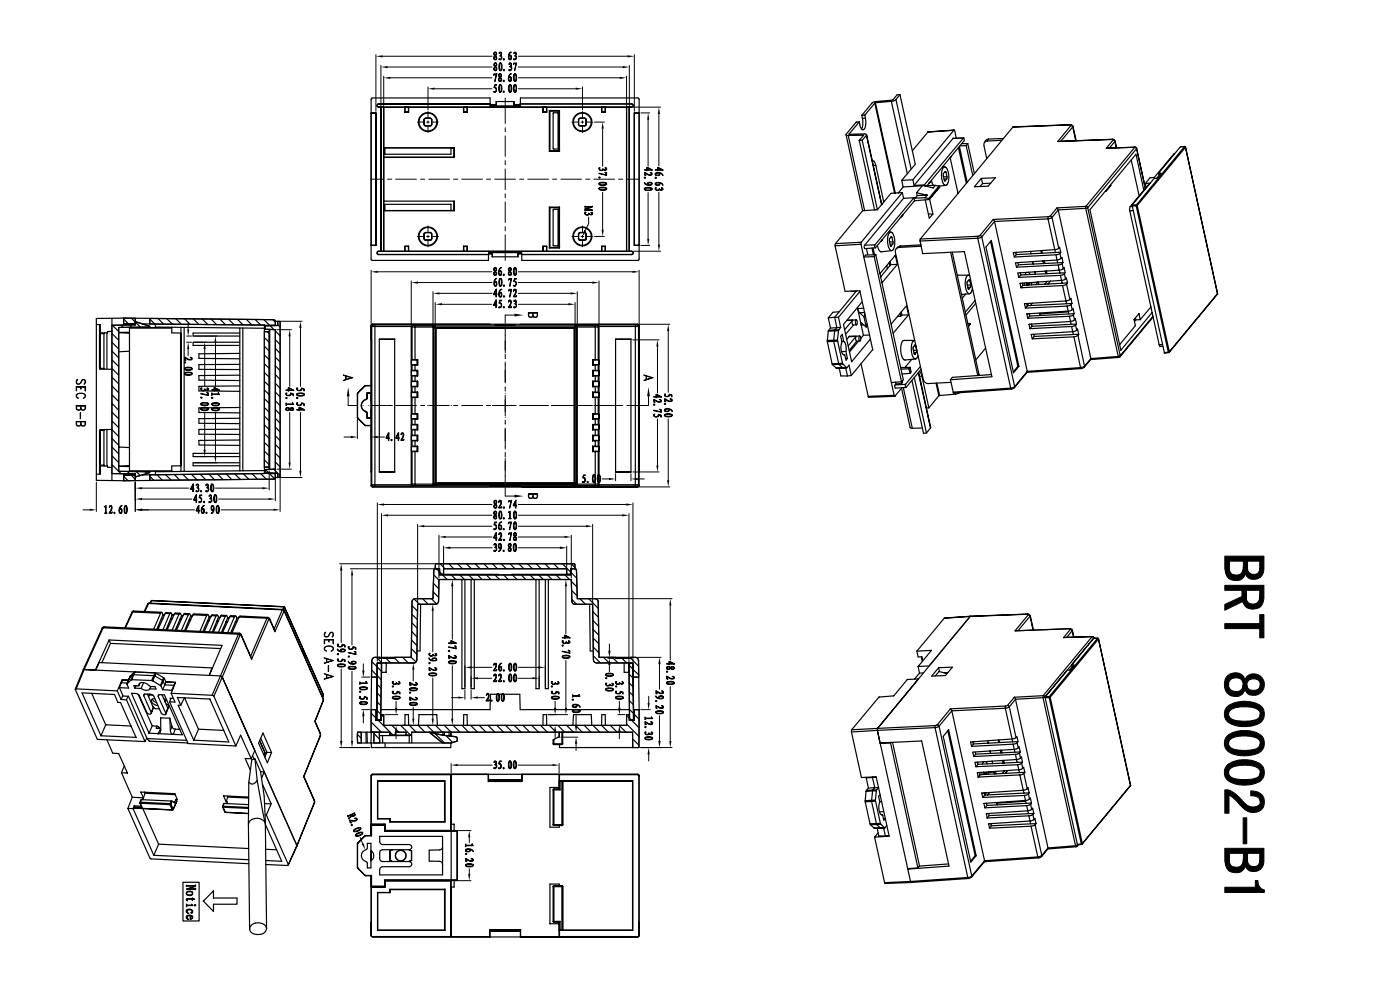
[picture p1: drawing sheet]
<svg xmlns="http://www.w3.org/2000/svg" width="297mm" height="210mm" viewBox="0 0 297 210" stroke-linecap="round" stroke-linejoin="round" font-family="sans-serif">
<g fill="none" stroke="#000" stroke-width=".21">
<path d="M79.7 11.6v12M80.8 13.9v8.5M81.2 11.9h23.2M81.4 16.2v6.2M82.2 14.2h22.2M82.8 16.5h21.5M90.8 18.4v4.9M92.2 18.8h12.1M109.9 14.2h22.2M110 11.9h23.1M110 16.5h21.5M110 18.8h12.1"/>
<path d="M123.6 18.4v4.9M132.9 16.2v6.2M133.5 13.9v8.5M134.6 11.6v12M78.7 38h2.6M82.2 38h.9M83.9 38h4.4M88.6 25.9h1.4M89.2 38h.9M90.5 25.9h.6M90.8 23.7v1.4M90.8 25.6v.6"/>
<path d="M90.8 26.7v1.4M91 38h4.3M91.6 25.9h1.4M96.2 38h.9M98 38h4.4M103.2 38h.9M105 38h4.3M107.2 20.8v5.4M107.2 27.1v.8M107.2 28.8v4.4M107.2 34.1v.9M107.2 35.8v4.4"/>
<path d="M110.2 38h.9M112 38h4.4M117.2 38h.9M119 38h4.4M121.3 25.9h1.5M123.3 25.9h.5M123.6 23.7v1.4M123.6 25.6v.6M123.6 26.7v1.4M124.2 38h.9M124.3 25.9h1.5M126 38h4.4"/>
<path d="M126.1 25.9h2.1M127.8 27.3v8M131.2 38h.9M133 38h2.6M134.4 22.7h5.8M136 24h1.8M137.5 25.4v9.8M139.8 24.2v11M78.7 57.3v11.5M80.1 57.7h24.2M87.2 59.6v9.3M88.6 50.2h1.4"/>
<path d="M88.7 59.9h15.7M90.5 50.2h.6M90.8 47.9v1.5M90.8 49.9v.5M90.8 50.9v1.5M91.6 50.2h1.4M107.2 41.1v.8M107.2 42.8v4.4M107.2 48.1v.9M107.2 49.8v5.4M109.9 59.9h15.7M110 57.7h24.2"/>
<path d="M121.3 50.2h1.5M123.3 50.2h.5M123.6 47.9v1.5M123.6 49.9v.5M123.6 50.9v1.5M124.3 50.2h1.5M124.9 46.1v1.3l-.7 1.5M126.1 50.2h2.1M127.1 59.6v9.3M127.8 40.8v7.9M134.4 53.3h5.8M135.6 57.3v11.5h6.5"/>
<path d="M136 52.1h1.8M137.5 40.8v9.9M139.8 40.8v11.1M39.6 71.3h1M39.6 72.6h1M39.9 68.4v1.5M39.9 74v1.4M41.3 71.3h4.8M41.3 72.6h2.5M43.4 74v7.9M45.7 72.7v9.2M58.8 69.9h3"/>
<path d="M59.3 68.1h4.8M61.5 71.3v10.6M63.7 69.6v12.3M72.8 79.5l2 .6-2 .6 1.7-.6zM73.3 79.7v.9M73.4 79.7v.8M91.9 61.9v7.1M92.3 64.2v5M93.3 62.2h11.1M93.8 64.6h10.5M107.2 68.8v6M107.2 75.1v.9"/>
<path d="M107.2 76.8v4.4M107.2 69.8h.1M107.2 71.1h.1M107.2 76.1h.1M107.2 77.3h.1M109.1 66.8h-1.9v1.8M109.9 62.2h11.2M110 64.6h10.6M113 67l.2 .3h.7l.1-.3v-.7h-1.9v.7l.2 .3h.6l.2-.3M113 66.4l-.1 .8h-.6l-.1-.8h1.8v.6a.44 .44 0 0 1-.5 .3 .44 .44 0 0 1-.4-.3v-.6M122 64.2v5M122.5 61.9v7.1"/>
<path d="M134.2 72.1h5.6M136.6 79.5l1.9 .6-1.9 .6 1.7-.6zM137.1 79.7v.9M137.2 79.7v.8M139.5 73.5v9.8M141.8 70.2v13M16.2 82h2v.9h-.2v-.8h-1.8v.8zM16.2 80.6l.3-.1-.1 .2a.49 .49 0 0 0 .1 .7h.4l.5-.8 .5-.1a.6 .6 0 0 1 0 1v-.1a.52 .52 0 0 0 0-.8h-.4l-.3 .5a.58 .58 0 0 1-.8 .4 .58 .58 0 0 1-.2-.9zM16.2 83.7a1.38 1.38 0 0 1 2 .1 .61 .61 0 0 1-.5 .7l.3-.3v-.4a1.27 1.27 0 0 0-1.8 0v.4l.4 .3-.4-.3zM17 87.5l.1 1.3zM17.1 82.1v.4h.1v-.4M17.1 86.6l.4 .4 .4-.1 .3-.3v-.5h-2v.5l.2 .3 .4 .1 .4-.4"/>
<path d="M17.1 86.1l-.1 .8h-.6l-.2-.8h1.8l-.1 .8h-.6l-.1-.8M17.1 90l.2 .3h.6l.3-.3v-.6h-2v.6l.2 .3h.6l.2-.3M17.1 89.5l-.1 .7h-.6l-.2-.7h1.8l-.1 .7h-.6l-.1-.7M41.3 98.2h4.8M41.3 96.9h2.5M43.4 87.5v7.9M45.7 87.5v9.2M57.1 99.9v4M58.4 99.9v6.3M58.8 99.5h3M61.5 87.5v10.6M63.7 87.5v12.4"/>
<path d="M73 92.7h1.4M73.9 84.1v1.9h1.8M75.8 88.9v4.1M77 86h.1M78.2 86h.1M78.7 86h3.3M78.7 90.6v2.4M80.1 92.7h1.5M82.2 86h.9M83.2 86h.1M83.9 86h4.4M89.2 86h.9"/>
<path d="M90.7 86h.1M91 86h4.3M95.7 86h.1M96.2 86h.9M98 86h4.4M103.2 86h.9M104.5 86h4.8M107.2 82.1v.9M107.2 83.9v4.3M107.2 89.1v.9M107.2 90.8v4.4M107.2 96.1v.9"/>
<path d="M107.2 97.3v6M107.2 82.3h.1M107.2 83.5h.1M107.2 88.5h.1M107.2 89.8h.1M107.2 94.8h.1M107.2 96h.1M109.5 86h.1M110.2 86h6.2M117 86h8.7M126 86h6.1M133 86h2.6"/>
<path d="M137.6 84.1v1.9h-1.9M139.5 88.9v9.8M141.8 88.9v12.9M17.6 108.2h1.4M20.4 102.3v6.2M28.7 102.3v6.2M30.1 108.2h11.2M30.1 105.9h10.6M30.1 103.5h10M45.7 103.5h10M46.4 105.9h10.6M46.9 108.2h11.1"/>
<path d="M59.3 101.3h4.8M59.4 101.5v7M72 119.6h20.2M80 106.7v33.6M80.9 109v31.4M81.5 107h22.9M82.3 109.3h22M88.6 111.2v16.6M90 111.6h14.3M93.1 113.5v9.1M94.1 115.9v4.4M94.6 113.9h9.8"/>
<path d="M95.5 116.2h8.9M107.2 103.5v1.7h1.9M107.2 101h.1M107.2 102.3h.1M109.9 116.2h8.9M109.9 107h22.9M109.9 113.9h9.9M110 109.3h22M110 111.6h14.3M113 105.4a.52 .52 0 0 0 .5 .4 .52 .52 0 0 0 .5-.4v-.6h-1.9v.6l.2 .3h.4l.4-.3M113 104.8l-.1 .8h-.6l-.1-.8h1.8v.6a.44 .44 0 0 1-.5 .3 .44 .44 0 0 1-.4-.3v-.6M120.2 115.9v4.4"/>
<path d="M121.2 113.5v9.1M125.7 111.2v16.6M127.8 101.6h1.4M130.6 100.5v1.5M133.4 109v31.4M133.9 100.5v1.5M134.2 100.1h5.6M134.3 106.7v33.6M135.3 101.6h1.4M135.6 103.3h6.5M68.8 135.7h1.9v.9l-.1-.8h-1.7l-.1 .8zM68.8 139.5l1.9 .6-1.9 .6 1.7-.6z"/>
<path d="M68.9 134.2l.2-.1-.1 .2a.54 .54 0 0 0 .1 .8l.4-.1 .6-.9h.4a.62 .62 0 0 1 0 1v-.1a.53 .53 0 0 0 0-.9l-.4 .1-.3 .6a.55 .55 0 0 1-.8 .3 .55 .55 0 0 1-.1-.9zM69.2 138.1a.57 .57 0 0 1-.4-.7 .57 .57 0 0 1 .7-.4h.5a.57 .57 0 0 1 .7 .4 .57 .57 0 0 1-.4 .7M69.2 139.7v.9M69.3 139.7v.8M69.7 135.8v.4l.1-.4M72.4 121v15.3M74.3 120.6h17.7M74.7 122v14.8M91.1 128.2h1.1M91.8 129.6v8.7M96 124.4v11.2M96.1 122.9h.2"/>
<path d="M116.7 122.9h3.7M120 124.4v10M126.6 127h16M128.9 139.4h1.4M128.9 139.7h1.4M129.3 136.6v1.4M135.2 139.4h5M142.2 128.4v11.6M68.8 142.9l1.9 .6-1.9 .6 1.7-.6zM69.2 143v.9M69.3 143.1v.8M69.6 141.2l.1 1.2z"/>
<path d="M72 158.6h6.4M72.4 141.9v15.3M74.7 142.4v14.8M76.7 150.5h1.7M76.7 143.6h1.8M77.1 140.8v1.4M77.1 151.9v1.5M81.7 151.6h2.7M82.5 153.9h1.9M84 148.8v1.3M84 155.3v1.4M85.3 153.9h2.7"/>
<path d="M86.9 140.6h1.1M87.7 142.1v2.3M87.7 150.1v2.3M90.5 153.9h1.7M91.8 143.8v8.6M95.5 153.9h.8M95.8 148h1.4M96 141.2v11.2M98.6 141.2v4.5M98.6 146.4v1.9M99.9 143.5v2.2M99.9 146.4v1.9"/>
<path d="M100.1 141.6h4.2M101.4 148h1.4M101.4 143.9h2.9M110 141.6h4.2M110 143.9h2.9M114.4 143.5v2.2M115.7 141.2v4.5M116.3 151.6h4.1M116.3 153.9h1.8M117.8 148.8v1.3M117.8 155.3v1.4M119 155.3h3.5"/>
<path d="M119 156.4h3.5M120 140.1v10M122.2 151.5v2.4M122.2 157.8v1.4M129.3 141v1.5M131.1 151.6h1.5M131.1 153.9h1.5M131.4 148.8v1.3M131.4 155.3v1.4M135.9 158.6h6.7M135.9 150.5h2.1M137.6 147.7v1.4"/>
<path d="M139.9 140.9v5.3M139.9 151.8v5.4M142.2 145.6v11.6M76.4 177.7l.6 1.3M95.7 162v1.9M96 176.2h3.9M97.1 162.3h7.3M99.6 177.6v1.1M109.9 162.3h7.3M118.6 162v1.9M137.6 160v1.4M96 186.8h3.9"/>
<path d="M99.6 184.3v1.1"/>
</g>
<g fill="#000">
<path d="M79.7 11.9l1.5-.2v.5zM80.8 14.2l1.4-.2v.5zM81.4 16.5l1.4-.2v.5zM90.8 18.8l1.4-.2v.4zM122.1 18.6l1.5 .2-1.5 .2zM131.5 16.3l1.4 .2-1.4 .3zM132.1 14l1.4 .2-1.4 .3zM133.1 11.7l1.5 .2-1.5 .3zM127.8 25.9l.3 1.4h-.5zM137.5 24l.2 1.4h-.4zM139.8 22.7l.2 1.5h-.4zM78.7 57.7l1.4-.3v.5z"/>
<path d="M87.2 59.9l1.5-.2v.5zM123.9 48.8l.5 .2-.8 1.2zM125.6 59.7l1.5 .2-1.5 .3zM127.6 48.7h.5l-.3 1.5zM134.2 57.4l1.4 .3-1.4 .2zM137.3 50.7h.4l-.2 1.4zM139.6 51.9h.4l-.2 1.4zM39.7 69.9h.5l-.3 1.4zM39.9 72.6l.3 1.4h-.5zM43.4 72.6l.2 1.4h-.4zM45.7 71.3l.2 1.4h-.4zM61.5 69.9l.2 1.4h-.5z"/>
<path d="M63.7 68.1l.3 1.5h-.5zM91.9 62.2l1.4-.2v.5zM92.3 64.6l1.5-.3v.5zM109.1 66.5l2 .3-2 .3zM120.6 64.3l1.4 .3-1.4 .2zM121.1 62l1.4 .2-1.4 .3zM139.5 72.1l.2 1.4h-.5zM141.8 68.8l.2 1.4h-.5zM43.2 95.4h.4l-.2 1.5zM45.5 96.7h.4l-.2 1.5zM61.2 98.1h.5l-.2 1.4zM63.5 99.9h.5l-.3 1.4z"/>
<path d="M73.9 82.1l.3 2h-.6zM74.4 92.4l1.4 .3-1.4 .3zM78.7 92.7l1.4-.3v.6zM137.6 82.1l.3 2h-.6zM139.2 98.7h.5l-.2 1.4zM19 107.9l1.4 .3-1.4 .2zM28.7 108.2l1.4-.3v.5zM28.7 105.9l1.4-.3v.5zM28.7 103.5l1.4-.2v.5zM55.7 103.3l1.4 .2-1.4 .3zM57 105.6l1.4 .3-1.4 .2zM58 107.9l1.4 .3-1.4 .2z"/>
<path d="M80 107l1.5-.2v.5zM80.9 109.3l1.4-.2v.5zM88.6 111.6l1.4-.2v.4zM93.1 113.9l1.5-.2v.4zM94.1 116.2l1.4-.3v.6zM109.1 104.9l2 .3-2 .3zM118.8 115.9l1.4 .3-1.4 .3zM119.8 113.7l1.4 .2-1.4 .2zM124.3 111.4l1.4 .2-1.4 .2zM129.2 101.4l1.4 .2-1.4 .2zM132 109.1l1.4 .2-1.4 .3zM132.8 106.8l1.5 .2-1.5 .3z"/>
<path d="M133.9 101.6l1.4-.2v.4zM141.5 101.8h.5l-.2 1.5zM72.4 119.6l.2 1.4h-.5zM74.7 120.6l.2 1.4h-.4zM91.8 128.2l.2 1.4h-.4zM96 122.9l.2 1.5h-.5zM120 122.9l.3 1.5h-.5zM129 138h.5l-.2 1.4zM142.2 127l.2 1.4h-.4zM72.1 157.2h.5l-.2 1.4zM74.5 157.2h.4l-.2 1.4zM77.1 150.5l.2 1.4h-.5z"/>
<path d="M76.8 142.2h.5l-.2 1.4zM84 153.9l.3 1.4h-.5zM83.8 150.1h.5l-.3 1.5zM87.7 140.6l.2 1.5h-.4zM87.5 152.4h.4l-.2 1.5zM91.6 152.4h.4l-.2 1.5zM95.7 152.4h.5l-.2 1.5zM97.2 147.7l1.4 .3-1.4 .2zM98.6 141.6l1.5-.3v.5zM99.9 148l1.5-.3v.5zM99.9 143.9l1.5-.3v.5zM112.9 143.6l1.5 .3-1.5 .2z"/>
<path d="M114.2 141.3l1.5 .3-1.5 .2zM117.8 153.9l.2 1.4h-.5zM117.5 150.1h.5l-.2 1.5zM119.8 150.1h.5l-.3 1.5zM122.2 156.4l.3 1.4h-.5zM122 153.9h.5l-.3 1.4zM129.3 139.7l.2 1.3h-.5zM131.4 153.9l.2 1.4h-.5zM131.1 150.1h.5l-.2 1.5zM137.4 149.1h.4l-.2 1.4zM139.6 157.2h.6l-.3 1.4zM139.9 139.4l.3 1.5h-.6z"/>
<path d="M142 157.2h.4l-.2 1.4zM76.7 179.1l.5-.2 .3 1.4zM95.7 162.3l1.4-.3v.5zM99.6 176.2l.2 1.4h-.5zM117.2 162l1.4 .3-1.4 .2zM137.6 158.6l.2 1.4h-.4zM99.3 185.4h.5l-.2 1.4z"/>
</g>
<g fill="#000" stroke="#000" stroke-width=".21">
<path d="M104.7 19.4l.4 .1-.3 .1z" fill-rule="evenodd"/>
<path d="M104.8 12.1l.2-.2-.1 .5 .4 .3a.4 .4 0 0 1-.5-.1 .4 .4 0 0 1 0-.5z" fill-rule="evenodd"/>
<path d="M104.9 14.2l.2 .1a.34 .34 0 0 0-.2 .3 .34 .34 0 0 0 .2 .3h.2a.41 .41 0 0 1-.6-.1 .41 .41 0 0 1 .2-.6z" fill-rule="evenodd"/>
<path d="M104.8 11.2l.4-.1h-.1a.34 .34 0 0 0-.2 .4 .34 .34 0 0 0 .3 .3l.2 .6-.1 .3-.2-.1a.36 .36 0 0 0 .2-.3 .36 .36 0 0 0-.3-.4l-.2-.3z" fill-rule="evenodd"/>
<path d="M104.8 13.5l.4-.1h-.1a.34 .34 0 0 0-.2 .4 .34 .34 0 0 0 .3 .2l.2 .8-.1 .1h-.2a.34 .34 0 0 0 .2-.3 .34 .34 0 0 0-.2-.3l-.2-.1-.1-.3z" fill-rule="evenodd"/>
<path d="M105.1 11.1h.1a.38 .38 0 0 1 .2 .4 .38 .38 0 0 1-.3 .3 .38 .38 0 0 0 0-.7z" fill-rule="evenodd"/>
<path d="M105.1 13.4h.1a.37 .37 0 0 1 .2 .4 .37 .37 0 0 1-.3 .2 .36 .36 0 0 0 0-.6z" fill-rule="evenodd"/>
<path d="M105 17.9h.4l-.1 .2h-.3l-.1 .3 .3 .2 .2 .4-.2 .4-.3 .1a.45 .45 0 0 0 .3-.5 .45 .45 0 0 0-.4-.4z" fill-rule="evenodd"/>
<path d="M104.8 15.7h.6l-.7 .3z" fill-rule="evenodd"/>
<path d="M105.2 15.8l.2-.1-.4 1.6z" fill-rule="evenodd"/>
<path d="M105.9 12.4l.1 .2h-.2z" fill-rule="evenodd"/>
<path d="M105.9 11.2h.2l-.2 .2z" fill-rule="evenodd"/>
<path d="M105.9 16.5h.1a.39 .39 0 0 0 .1 .7h.2a.4 .4 0 0 1-.5-.1 .4 .4 0 0 1 .1-.6z" fill-rule="evenodd"/>
<path d="M106 18h.1l-.1 .3v.9l.1 .3-.2-.1-.1-.4z" fill-rule="evenodd"/>
<path d="M106 13.4h.2l-.2 .3v.9l.2 .3h-.2l-.2-.5z" fill-rule="evenodd"/>
<path d="M105.9 15.7h.3h-.2a.35 .35 0 0 0-.1 .4 .35 .35 0 0 0 .3 .2l.2 .7-.1 .2h-.2a.36 .36 0 0 0 .2-.3 .36 .36 0 0 0-.3-.4l-.2-.3z" fill-rule="evenodd"/>
<path d="M106 17.9a.69 .69 0 0 1 .5 1l-.1 .3a.29 .29 0 0 1-.1 .3 .29 .29 0 0 1-.3 0h.2l.1-.4v-.9z" fill-rule="evenodd"/>
<path d="M105.9 11.2a.35 .35 0 0 1 .5 .1 .35 .35 0 0 1-.2 .5l.3 .4a.41 .41 0 0 1-.2 .4 .41 .41 0 0 1-.4 0h.1a.41 .41 0 0 0 .4-.4 .41 .41 0 0 0-.4-.4 .34 .34 0 0 0 .3-.3 .34 .34 0 0 0-.2-.3z" fill-rule="evenodd"/>
<path d="M106 13.4l.2-.1 .3 .3v1a.34 .34 0 0 1-.1 .3 .34 .34 0 0 1-.4 0h.2l.2-.4-.1-.9z" fill-rule="evenodd"/>
<path d="M106.1 15.7h.2a.35 .35 0 0 1-.2 .6l.1-.1a.31 .31 0 0 0-.1-.5z" fill-rule="evenodd"/>
<path d="M106.8 17.1l.1-.1 .1 .2-.2 .1z" fill-rule="evenodd"/>
<path d="M107.9 14.8l.3 .1h-.3z" fill-rule="evenodd"/>
<path d="M108 13.5h.2l-.2 .2z" fill-rule="evenodd"/>
<path d="M108 18h.2l-.2 .3v.9l.2 .3-.2-.1-.1-.5z" fill-rule="evenodd"/>
<path d="M108 13.5l.2-.2a.5 .5 0 0 1 .2 .8l.2 .5-.4 .4-.3-.1h.3a.41 .41 0 0 0 .2-.4 .41 .41 0 0 0-.3-.4 .34 .34 0 0 0 .3-.3 .34 .34 0 0 0-.2-.3z" fill-rule="evenodd"/>
<path d="M108 16.4a.47 .47 0 0 1 .5 .2 .47 .47 0 0 1-.1 .6h-.2l.2-.2v-.5z" fill-rule="evenodd"/>
<path d="M108.1 18a.5 .5 0 0 1 .5 .7l-.1 .5a.31 .31 0 0 1-.1 .3 .31 .31 0 0 1-.3 0l.2-.1 .1-.2v-1.1z" fill-rule="evenodd"/>
<path d="M108 11.8a.44 .44 0 0 1 .6 .2 .44 .44 0 0 1-.1 .5l-.3 .1 .2-.1v-.6z" fill-rule="evenodd"/>
<path d="M108.2 11.2l.3-.2-.3 .3-.2 .3v.2h.2a.46 .46 0 0 0 0 .8h.2a.48 .48 0 0 1-.6-.2 .48 .48 0 0 1 .1-.6z" fill-rule="evenodd"/>
<path d="M108.2 15.7l.3-.1-.4 .4-.1 .4h.2a.44 .44 0 0 0-.3 .4 .44 .44 0 0 0 .3 .4h.2a.5 .5 0 0 1-.6-.2 .5 .5 0 0 1 .1-.6z" fill-rule="evenodd"/>
<path d="M109 12.4l.2 .2h-.2z" fill-rule="evenodd"/>
<path d="M109 11.2h.3l-.3 .2z" fill-rule="evenodd"/>
<path d="M109 15.7h.3l-.2 .3v1l.2 .2h-.2l-.2-.5z" fill-rule="evenodd"/>
<path d="M109 18h.3l-.3 .6 .3 .9h-.2l-.2-.4z" fill-rule="evenodd"/>
<path d="M109 11.2a.34 .34 0 0 1 .6 .1 .34 .34 0 0 1-.2 .5l.2 .2v.4a.36 .36 0 0 1-.6 .2h.2a.42 .42 0 0 0 .3-.4 .42 .42 0 0 0-.3-.4 .34 .34 0 0 0 .2-.3 .34 .34 0 0 0-.1-.3z" fill-rule="evenodd"/>
<path d="M109.2 15.6l.3 .2 .1 .9a.39 .39 0 0 1-.1 .4 .39 .39 0 0 1-.4 .1h.2l.2-.4-.1-.9z" fill-rule="evenodd"/>
<path d="M109.1 17.9h.2l.2 .2 .1 1.1a.31 .31 0 0 1-.2 .3 .31 .31 0 0 1-.3 0h.2l.2-.5-.1-.8z" fill-rule="evenodd"/>
<path d="M109 13.4h.6l-.5 .1-.2 .2z" fill-rule="evenodd"/>
<path d="M109.6 13.4l-.4 1.6z" fill-rule="evenodd"/>
<path d="M127.1 35.6h.1l.1 .1-.1 .1z" fill-rule="evenodd"/>
<path d="M128.3 35.6h.3v.2z" fill-rule="evenodd"/>
<path d="M127.2 38.8l1.1-.1 .3 .1v.2l-.3-.2h-.8l-.4 .2z" fill-rule="evenodd"/>
<path d="M127.1 39.9l1.1-.2 .4 .1v.2l-.7-.2-.8 .2z" fill-rule="evenodd"/>
<path d="M128.3 36.6h.4v.6l-.2-.1v-.4z" fill-rule="evenodd"/>
<path d="M127.1 36.7l1.6 .5z" fill-rule="evenodd"/>
<path d="M127.1 35.6l.1 .2a.38 .38 0 0 0 .3 .3 .38 .38 0 0 0 .4-.3l.3 .2h.3l.1-.4a.34 .34 0 0 1-.1 .5 .34 .34 0 0 1-.5-.1l-.3 .2a.45 .45 0 0 1-.5-.1 .45 .45 0 0 1-.1-.5z" fill-rule="evenodd"/>
<path d="M127.1 38.9l.4 .3h1l.1-.3a.5 .5 0 0 1-.6 .5l-.5-.1a.34 .34 0 0 1-.4-.4z" fill-rule="evenodd"/>
<path d="M136.7 36.6l.3 .6h-.3z" fill-rule="evenodd"/>
<path d="M137.4 39v.2z" fill-rule="evenodd"/>
<path d="M136.9 36.6l.8 .4h.4l.1-.1v.2l-.6 .1z" fill-rule="evenodd"/>
<path d="M137.4 38.8l.6-.2 .3 .2v.2l-.1-.2h-.7l-.1 .4z" fill-rule="evenodd"/>
<path d="M136.8 39.9l1-.2 .4 .2 .1 .2-.3-.2h-1l-.2 .2z" fill-rule="evenodd"/>
<path d="M137.9 36.6a.29 .29 0 0 1 .4 .1 .29 .29 0 0 1-.1 .4v-.3z" fill-rule="evenodd"/>
<path d="M136.7 38.7l.4 .4 .5 .1 .6-.1 .1-.3a.52 .52 0 0 1-.2 .5 .52 .52 0 0 1-.6 0l-.6-.2z" fill-rule="evenodd"/>
<path d="M136.7 36h.5v-.5h.2l1 .6-1.1-.5v.6l-.6-.1z" fill-rule="evenodd"/>
<path d="M137.3 35.6v.4l1.1 .1h-1.1z" fill-rule="evenodd"/>
<path d="M139.1 39.8h.1l-.1 .2z" fill-rule="evenodd"/>
<path d="M139.1 36.9l.1 .2h.6l.1-.4a.4 .4 0 0 1-.1 .5 .4 .4 0 0 1-.5 0l-.2-.1z" fill-rule="evenodd"/>
<path d="M139.1 39l.1 .2h.6l.1-.4a.47 .47 0 0 1-.3 .6 .47 .47 0 0 1-.5-.2z" fill-rule="evenodd"/>
<path d="M140.3 39.8l.2 .1v.2z" fill-rule="evenodd"/>
<path d="M139.5 35.5l1.2 .6-1.1-.5v.6l-.6-.1v-.1h.5z" fill-rule="evenodd"/>
<path d="M139.6 35.6v.4l1.1 .1h-1.1z" fill-rule="evenodd"/>
<path d="M139 36.8l.6-.2 .5 .1 .5 .3 .1 .2-.2-.3-.6-.2v.3l-.1-.3-.6 .1-.1 .3z" fill-rule="evenodd"/>
<path d="M139.1 38.8h1.1l.5 .5-.6-.4-.2-.1v.3a.5 .5 0 0 0-.8-.2l-.1 .3z" fill-rule="evenodd"/>
<path d="M104.8 57.8l.2-.1a.39 .39 0 0 0 .1 .6l.1 .1a.38 .38 0 0 1-.4-.1 .38 .38 0 0 1 0-.5z" fill-rule="evenodd"/>
<path d="M104.8 56.9l.1-.1h.3h-.1a.33 .33 0 0 0-.2 .4 .33 .33 0 0 0 .3 .3l.2 .7-.3 .1a.37 .37 0 0 0 .1-.4 .37 .37 0 0 0-.3-.2l-.2-.4z" fill-rule="evenodd"/>
<path d="M104.9 59.8a.44 .44 0 0 1 .5 .2 .44 .44 0 0 1 0 .5l-.3 .1 .2-.2-.1-.5z" fill-rule="evenodd"/>
<path d="M105.1 56.8a.32 .32 0 0 1 .3 .4 .32 .32 0 0 1-.3 .3l.1-.2z" fill-rule="evenodd"/>
<path d="M105.1 59.1l.3-.1-.4 .5-.1 .3h.2a.46 .46 0 0 0 0 .8l.2 .1a.52 .52 0 0 1-.5-.3 .52 .52 0 0 1 0-.5z" fill-rule="evenodd"/>
<path d="M106 59.1h.2l-.2 .3v1l.2 .2-.2 .1-.2-.6z" fill-rule="evenodd"/>
<path d="M105.9 57.5a.41 .41 0 0 1 .6 .1 .41 .41 0 0 1-.1 .6l-.1 .2-.2-.1 .1-.1 .1-.5-.1-.2z" fill-rule="evenodd"/>
<path d="M106 59.1a.61 .61 0 0 1 .5 .9v.3a.34 .34 0 0 1-.1 .3 .34 .34 0 0 1-.4 .1l.2-.1 .2-.4-.1-.9z" fill-rule="evenodd"/>
<path d="M106 57l.4-.2-.4 .3-.1 .4h.3a.43 .43 0 0 0-.4 .4 .43 .43 0 0 0 .3 .4l.2 .1a.63 .63 0 0 1-.6-.4 .63 .63 0 0 1 .1-.7z" fill-rule="evenodd"/>
<path d="M108 57.7h.1a.39 .39 0 0 0 .1 .6l.2 .1a.41 .41 0 0 1-.6-.2 .41 .41 0 0 1 .2-.5z" fill-rule="evenodd"/>
<path d="M107.9 56.9l.4-.1h-.1a.34 .34 0 0 0-.2 .4 .34 .34 0 0 0 .3 .3l.2 .7-.1 .2-.2-.1a.36 .36 0 0 0 .2-.3 .36 .36 0 0 0-.3-.3l-.2-.4z" fill-rule="evenodd"/>
<path d="M108.2 56.8h.1a.37 .37 0 0 1 .2 .4 .37 .37 0 0 1-.3 .3 .36 .36 0 0 0 0-.7z" fill-rule="evenodd"/>
<path d="M108 59.1h.5l-.6 .3z" fill-rule="evenodd"/>
<path d="M108.5 59.1l-.3 1.6h-.1z" fill-rule="evenodd"/>
<path d="M109 56.9l.3-.1-.2 .3v1l.2 .2-.2 .1-.2-.5z" fill-rule="evenodd"/>
<path d="M109.2 56.8h.2l.2 .4v.8a.31 .31 0 0 1-.2 .4 .31 .31 0 0 1-.3 0l.2-.1 .2-.4-.1-.9z" fill-rule="evenodd"/>
<path d="M109.2 59.1h.4l-.4 .1v.4a.66 .66 0 0 1 .2 1h-.3a.47 .47 0 0 0 .4-.5 .47 .47 0 0 0-.5-.4z" fill-rule="evenodd"/>
<path d="M124.2 45l.1 .1-.1 .1z" fill-rule="evenodd"/>
<path d="M124.1 44.4l1.4 .2h-1.3l-.1 .1z" fill-rule="evenodd"/>
<path d="M124.1 43.7l1.4 .1-1.4 .2z" fill-rule="evenodd"/>
<path d="M125.3 45l.3 .1v.2z" fill-rule="evenodd"/>
<path d="M124.1 44.2l1.6-.5v.2z" fill-rule="evenodd"/>
<path d="M124.1 44.2l1.6 .3v.2l-.4-.2z" fill-rule="evenodd"/>
<path d="M124.1 45.1l.1 .1a.41 .41 0 0 0 .4 .3 .41 .41 0 0 0 .4-.3 .35 .35 0 0 0 .2 .3 .35 .35 0 0 0 .4-.2v-.2a.35 .35 0 0 1-.1 .5 .35 .35 0 0 1-.5-.2l-.1 .1a.5 .5 0 0 1-.6 .1 .5 .5 0 0 1-.2-.5z" fill-rule="evenodd"/>
<path d="M127.1 39.9l.1 .2 .4 .2 .9-.1 .1-.3a.46 .46 0 0 1-.6 .5h-.5a.39 .39 0 0 1-.4-.5z" fill-rule="evenodd"/>
<path d="M136.7 40l.2 .2 .3 .1h.9l.2-.3a.46 .46 0 0 1-.2 .4 .46 .46 0 0 1-.5 0l-.7-.1-.2-.1z" fill-rule="evenodd"/>
<path d="M139 39.8l.1 .2a.39 .39 0 0 0 .4 .3 .39 .39 0 0 0 .4-.3 .35 .35 0 0 0 .3 .2 .35 .35 0 0 0 .3-.1v-.2a.34 .34 0 0 1-.1 .5 .34 .34 0 0 1-.5-.2l-.2 .2h-.3a.45 .45 0 0 1-.4-.6z" fill-rule="evenodd"/>
<path d="M39.2 75.7l.2 .7h-.2z" fill-rule="evenodd"/>
<path d="M39.3 75.8l.9 .4h.3l.1-.2v.3h-.7l-.6-.4z" fill-rule="evenodd"/>
<path d="M39.2 78.1l1-.2 .4 .1 .1 .2-.7-.2-.8 .2z" fill-rule="evenodd"/>
<path d="M39.2 79.1l.3-.2h.9l.3 .2v.2l-.4-.2-1.1 .1z" fill-rule="evenodd"/>
<path d="M39.2 78.1l.1 .3h.4h.8l.3-.3a.76 .76 0 0 1-1.1 .5l-.2-.1a.29 .29 0 0 1-.3-.1 .29 .29 0 0 1 0-.3z" fill-rule="evenodd"/>
<path d="M39.2 79.1v.2l.3 .2 1.1-.1 .1-.3a.62 .62 0 0 1-.9 .5h-.3a.34 .34 0 0 1-.3-.5z" fill-rule="evenodd"/>
<path d="M40.3 75.8a.31 .31 0 0 1 .4 .1 .31 .31 0 0 1-.1 .4v-.4z" fill-rule="evenodd"/>
<path d="M105.2 63.6l-.4 1.1h.6l-.1 .6-.1-.5h-.5z" fill-rule="evenodd"/>
<path d="M105.3 63.6v1.1h-.5h.4z" fill-rule="evenodd"/>
<path d="M105.2 61.3l-.4 1h.6l-.1 .7h-.1v-.5h-.5z" fill-rule="evenodd"/>
<path d="M105.3 61.3v1h-.5h.4z" fill-rule="evenodd"/>
<path d="M105.9 65.1l.3 .1-.3 .1z" fill-rule="evenodd"/>
<path d="M106 62.1a.49 .49 0 0 1 .5 .3 .49 .49 0 0 1-.2 .5h-.2l.2-.2v-.5z" fill-rule="evenodd"/>
<path d="M106 63.7h.5l-.1 .1h-.4v.3l.3 .2 .1 .5-.2 .4h-.2a.45 .45 0 0 0 .3-.5 .45 .45 0 0 0-.5-.4z" fill-rule="evenodd"/>
<path d="M106.1 61.5l.4-.2-.5 .5v.3h.2a.47 .47 0 0 0-.3 .4 .47 .47 0 0 0 .2 .4l.2 .1a.61 .61 0 0 1-.5-.4 .61 .61 0 0 1 .1-.6z" fill-rule="evenodd"/>
<path d="M106.8 62.8l.2-.1 .1 .2-.3 .1z" fill-rule="evenodd"/>
<path d="M108 63.7l.2-.1 .2 .2h-.4l-.1 .3z" fill-rule="evenodd"/>
<path d="M108.2 63.8h.3v.5l-.4 .7-.2 .1 .4-.8v-.3z" fill-rule="evenodd"/>
<path d="M107.9 65.1l.6-.1v.3h-.6z" fill-rule="evenodd"/>
<path d="M108 61.4h.5l-.1 .1h-.4l-.1 .3z" fill-rule="evenodd"/>
<path d="M108.5 61.4l-.3 1.6h-.1z" fill-rule="evenodd"/>
<path d="M108.9 60.5l.5 .1-.4 .1z" fill-rule="evenodd"/>
<path d="M109 65.1l.2 .1z" fill-rule="evenodd"/>
<path d="M109 63.8h.3l-.3 .2z" fill-rule="evenodd"/>
<path d="M109 61.4l.3-.1 .2 .2h-.4l-.2 .3z" fill-rule="evenodd"/>
<path d="M109.1 63.7a.37 .37 0 0 1 .5 .2 .37 .37 0 0 1-.2 .5l.2 .2v.3a.4 .4 0 0 1-.6 .3h.2a.38 .38 0 0 0 .3-.4 .38 .38 0 0 0-.3-.4l.2-.2v-.3z" fill-rule="evenodd"/>
<path d="M109.2 61.5h.3v.6l-.5 .8 .4-.8v-.5z" fill-rule="evenodd"/>
<path d="M109 62.9l.6-.2-.1 .3h-.6z" fill-rule="evenodd"/>
<path d="M42.7 82.3h.2l-.2 .2z" fill-rule="evenodd"/>
<path d="M43.9 82.3l.2 .1v.1z" fill-rule="evenodd"/>
<path d="M42.7 85.5l.3-.1h.8l.3 .1 .1 .2-.4-.2h-.7l-.4 .2z" fill-rule="evenodd"/>
<path d="M42.7 86.6l.9-.2 .6 .2v.1l-.3-.1h-.9l-.3 .1z" fill-rule="evenodd"/>
<path d="M43.9 83.2l.3 .1v.6z" fill-rule="evenodd"/>
<path d="M42.6 83.4l1.6 .5-1.6-.3z" fill-rule="evenodd"/>
<path d="M42.6 82.4l.1-.1v.2a.39 .39 0 0 0 .4 .3 .39 .39 0 0 0 .4-.3l.2 .2h.4v-.3a.33 .33 0 0 1-.1 .5 .33 .33 0 0 1-.4-.2l-.6 .2-.3-.1z" fill-rule="evenodd"/>
<path d="M42.6 85.6l.4 .3h.9l.3-.1v-.3a.47 .47 0 0 1-.2 .5 .47 .47 0 0 1-.5 .1l-.5-.1a.33 .33 0 0 1-.3-.1 .33 .33 0 0 1-.1-.3z" fill-rule="evenodd"/>
<path d="M42.6 86.6l.1 .2 .4 .1h.9l.2-.3a.5 .5 0 0 1-.7 .5h-.5a.34 .34 0 0 1-.4-.5z" fill-rule="evenodd"/>
<path d="M46.3 83.3v.2z" fill-rule="evenodd"/>
<path d="M45 85.6l.4-.2 1.1 .2v.2l-.5-.3-.8 .1-.2 .2z" fill-rule="evenodd"/>
<path d="M45 86.6l.5-.2 1 .2v.2l-.3-.2h-.9l-.3 .2z" fill-rule="evenodd"/>
<path d="M44.9 82.7h.5v-.5h.1l1.1 .6-1.1-.5v.6l-.6-.1z" fill-rule="evenodd"/>
<path d="M45.5 82.3v.4l1.1 .1h-1.1z" fill-rule="evenodd"/>
<path d="M44.9 83.3l.1 .3h1.3v-.3l.3 .4h-1.6l-.1 .2z" fill-rule="evenodd"/>
<path d="M45 85.6v.2l.2 .1h1l.3-.1v-.2a.62 .62 0 0 1-.9 .5h-.2a.34 .34 0 0 1-.4-.1 .34 .34 0 0 1 0-.4z" fill-rule="evenodd"/>
<path d="M45 86.6v.3l.3 .1 1-.1 .3-.2v.2l-.4 .2h-.8a.35 .35 0 0 1-.4-.1 .35 .35 0 0 1 0-.4z" fill-rule="evenodd"/>
<path d="M60.7 83.4l.2-.1-.2 .5z" fill-rule="evenodd"/>
<path d="M60.7 86.6l.4-.2 .3 .2v.1a.36 .36 0 0 0-.7 .1v.2z" fill-rule="evenodd"/>
<path d="M62 85.4l.1 .2z" fill-rule="evenodd"/>
<path d="M61.6 86.8a.36 .36 0 0 0 .6 0v.2a.35 .35 0 0 1-.6-.2z" fill-rule="evenodd"/>
<path d="M60.7 83.5v.1a.46 .46 0 0 0 .6 .2 .46 .46 0 0 0 .3-.5l.7 .3v.4l-.2-.1v-.3l-.3-.1-.3 .4h-.7z" fill-rule="evenodd"/>
<path d="M61.1 82.2l1.2 .6-1-.5v.7l-.6-.2v-.1h.4z" fill-rule="evenodd"/>
<path d="M61.3 82.3v.4l1 .1h-1z" fill-rule="evenodd"/>
<path d="M60.7 85.5l.1 .2h1.2l.1-.3 .2 .4h-1.5l-.1 .2z" fill-rule="evenodd"/>
<path d="M60.7 86.8a.33 .33 0 0 0 .4 .2 .33 .33 0 0 0 .3-.3l.2-.1a.35 .35 0 0 1 .5-.1 .35 .35 0 0 1 .1 .4v-.1a.34 .34 0 0 0-.4-.2 .34 .34 0 0 0-.2 .3l-.7 .2-.2-.1z" fill-rule="evenodd"/>
<path d="M62.9 82.3h.3l-.2 .4z" fill-rule="evenodd"/>
<path d="M62.9 85.5l.3-.1-.2 .4z" fill-rule="evenodd"/>
<path d="M63 82.5l.3 .3a.53 .53 0 0 0 .7-.5l.6 .2v.4h-.2v-.4l-.3-.1-.4 .5-.6-.1z" fill-rule="evenodd"/>
<path d="M63 83.5l1.1-.2 .5 .3-.1 .1-.2-.2h-.7l-.6 .2z" fill-rule="evenodd"/>
<path d="M63 85.6l.1 .2 .4 .1a.44 .44 0 0 0 .5-.5l.6 .2v.5l-.2-.4-.3-.2-.1 .2a.64 .64 0 0 1-1 .1z" fill-rule="evenodd"/>
<path d="M63 83.5v.3l.6 .1h.7l.3-.3a.51 .51 0 0 1-.8 .4l-.8-.1z" fill-rule="evenodd"/>
<path d="M62.9 86.9h.5v-.5h.2l1 .6-1-.5v.6l-.7-.1z" fill-rule="evenodd"/>
<path d="M63.6 86.5v.4l1 .1h-1z" fill-rule="evenodd"/>
<path d="M82.4 91.8l-.4 1h.6l-.1 .6h-.1v-.4h-.5z" fill-rule="evenodd"/>
<path d="M82.5 91.8v1h-.5h.4z" fill-rule="evenodd"/>
<path d="M84.5 91.8l-.4 1h.6l-.1 .6h-.2v-.4h-.4z" fill-rule="evenodd"/>
<path d="M84.6 91.8v1h-.5h.3z" fill-rule="evenodd"/>
<path d="M85.1 91.9l.4-.1 .1 .1h-.3l-.2 .3z" fill-rule="evenodd"/>
<path d="M85.3 91.9l.3 .1 .1 .4-.6 .9 .4-.8v-.4z" fill-rule="evenodd"/>
<path d="M85.1 93.3l.6-.1-.1 .2z" fill-rule="evenodd"/>
<path d="M138.7 85.7h.2v.2l-.2 .1z" fill-rule="evenodd"/>
<path d="M138.7 87.9h.2l-.1 .4z" fill-rule="evenodd"/>
<path d="M138.7 84.7l.3 .7-.3-.1z" fill-rule="evenodd"/>
<path d="M138.8 84.7l.8 .5h.5l.1-.2v.3h-.7z" fill-rule="evenodd"/>
<path d="M139.9 86.8l.4 .1v.6z" fill-rule="evenodd"/>
<path d="M138.7 87l1.6 .5-1.7-.4z" fill-rule="evenodd"/>
<path d="M138.8 88v.1a.46 .46 0 0 0 .5 .3 .46 .46 0 0 0 .3-.5l.7 .2v.4l-.1-.4-.4-.1v.1a.64 .64 0 0 1-1 .2z" fill-rule="evenodd"/>
<path d="M138.7 84.1h.4v-.5h.2l1 .6-1-.5v.7l-.6-.2z" fill-rule="evenodd"/>
<path d="M139.3 83.7v.4l1 .1h-1z" fill-rule="evenodd"/>
<path d="M139.9 84.7a.31 .31 0 0 1 .4 .1 .31 .31 0 0 1-.1 .5v-.4z" fill-rule="evenodd"/>
<path d="M141 83.6h.2l-.2 .4z" fill-rule="evenodd"/>
<path d="M141 84.6l.3 .7-.3-.1z" fill-rule="evenodd"/>
<path d="M141 87l.3 .2h.4l.2-.1v-.3a.31 .31 0 0 1 0 .4 .31 .31 0 0 1-.4 .1l-.5-.1z" fill-rule="evenodd"/>
<path d="M141.1 84.6l.8 .4h.4l.2-.1v.2l-.6 .1z" fill-rule="evenodd"/>
<path d="M141 83.7v.1a.48 .48 0 0 0 .6 .3 .48 .48 0 0 0 .4-.5l.6 .2v.4h-.2v-.4l-.3-.1a.61 .61 0 0 1-.4 .5 .61 .61 0 0 1-.7-.2z" fill-rule="evenodd"/>
<path d="M141 87.9l1.1-.2 .5 .3-.1 .1-.2-.2h-.7l-.6 .2z" fill-rule="evenodd"/>
<path d="M142.1 84.6a.33 .33 0 0 1 .5 .1 .33 .33 0 0 1-.1 .4l-.1-.4z" fill-rule="evenodd"/>
<path d="M141 86.9l.4-.3 .5 .1 .5 .2 .2 .4-.4-.4-.3-.1v.3a.44 .44 0 0 0-.4-.3 .44 .44 0 0 0-.5 .2v.2z" fill-rule="evenodd"/>
<path d="M141 87.9v.3l.6 .1 .8-.1 .2-.2a.59 .59 0 0 1-.9 .4h-.3a.39 .39 0 0 1-.4-.5z" fill-rule="evenodd"/>
<path d="M22.1 107.5h.2z" fill-rule="evenodd"/>
<path d="M22.1 107.5l.4-.3v1.5l.2 .2h-.5l.2-.1v-1.3z" fill-rule="evenodd"/>
<path d="M23.3 107.3l.4 .1h-.3l-.2 .3z" fill-rule="evenodd"/>
<path d="M23.4 107.4h.3l.1 .4-.3 .7-.3 .2 .4-.8v-.4z" fill-rule="evenodd"/>
<path d="M23.2 108.7h.4l.2-.1-.1 .3h-.6z" fill-rule="evenodd"/>
<path d="M25.4 108a.47 .47 0 0 1 .6 .2 .47 .47 0 0 1-.2 .6h-.2a.59 .59 0 0 0 0-.8z" fill-rule="evenodd"/>
<path d="M25.4 107.5l.5-.3-.5 .6v.2h.2a.48 .48 0 0 0 0 .8h.2a.48 .48 0 0 1-.6-.2 .48 .48 0 0 1 .1-.5z" fill-rule="evenodd"/>
<path d="M26.5 107.4l.2-.1-.2 .7 .2 .8h-.2l-.2-.4z" fill-rule="evenodd"/>
<path d="M26.5 107.3a.74 .74 0 0 1 .5 1v.2a.28 .28 0 0 1-.2 .4 .28 .28 0 0 1-.3-.1l.3-.1 .1-.4-.1-.8z" fill-rule="evenodd"/>
<path d="M41 102.7l-.5 1h.6l-.1 .6h-.1v-.5h-.5v-.1z" fill-rule="evenodd"/>
<path d="M41 102.7v1h-.5h.4z" fill-rule="evenodd"/>
<path d="M41.6 104.1l.2 .1-.2 .1z" fill-rule="evenodd"/>
<path d="M41.6 102.8h.3l-.3 .2z" fill-rule="evenodd"/>
<path d="M41.6 104.9l-.4 1.1h.6l-.1 .6h-.1v-.5h-.5z" fill-rule="evenodd"/>
<path d="M41.7 104.9v1.1h-.5h.4z" fill-rule="evenodd"/>
<path d="M41.6 102.8a.34 .34 0 0 1 .6 .1 .34 .34 0 0 1-.2 .5l.2 .3a.45 .45 0 0 1-.1 .5 .45 .45 0 0 1-.5 .1l.2-.1a.38 .38 0 0 0 .3-.4 .38 .38 0 0 0-.3-.3l.2-.3v-.3z" fill-rule="evenodd"/>
<path d="M42.1 107.2l-.4 1.1h.6l-.1 .6h-.1v-.5h-.5z" fill-rule="evenodd"/>
<path d="M42.2 107.2v1.1h-.5h.4z" fill-rule="evenodd"/>
<path d="M42.2 106.4l.4 .1-.3 .1z" fill-rule="evenodd"/>
<path d="M42.4 105h.4l-.1 .1h-.2l-.2 .3 .3 .1 .2 .4-.1 .6h-.3a.45 .45 0 0 0 .3-.5 .45 .45 0 0 0-.5-.4z" fill-rule="evenodd"/>
<path d="M42.8 108a.42 .42 0 0 1 .5 .1 .42 .42 0 0 1 0 .5l-.1 .2h-.2a.59 .59 0 0 0 .1-.8z" fill-rule="evenodd"/>
<path d="M42.9 107.5l.4-.3-.4 .4-.1 .4h.3a.47 .47 0 0 0-.3 .4 .47 .47 0 0 0 .2 .4h.2a.47 .47 0 0 1-.5-.1 .47 .47 0 0 1 0-.6z" fill-rule="evenodd"/>
<path d="M43.7 104.1l.1 .1-.1 .1z" fill-rule="evenodd"/>
<path d="M43.7 102.8h.2l-.2 .2z" fill-rule="evenodd"/>
<path d="M43.7 102.8a.34 .34 0 0 1 .5 .1 .34 .34 0 0 1-.1 .5l.1 .1a.47 .47 0 0 1 0 .6 .47 .47 0 0 1-.5 .2l.1-.1a.38 .38 0 0 0 .4-.4 .38 .38 0 0 0-.4-.3l.3-.3v-.3z" fill-rule="evenodd"/>
<path d="M44.3 106.4l.2 .1h-.2z" fill-rule="evenodd"/>
<path d="M44.4 105.1h.2l-.2 .2z" fill-rule="evenodd"/>
<path d="M44.4 105.1a.36 .36 0 0 1 .5 .1 .36 .36 0 0 1-.2 .5l.2 .1 .1 .4a.41 .41 0 0 1-.7 .3h.2a.39 .39 0 0 0 .3-.4 .39 .39 0 0 0-.3-.4 .35 .35 0 0 0 .3-.2 .35 .35 0 0 0-.2-.4z" fill-rule="evenodd"/>
<path d="M44.8 102.7h.2l-.2 .3v.9l.2 .4-.2-.1-.1-.5z" fill-rule="evenodd"/>
<path d="M44.9 107.3h.2l-.2 .2v.5l.3 .2a.43 .43 0 0 1-.4-.2 .43 .43 0 0 1 0-.5z" fill-rule="evenodd"/>
<path d="M44.9 102.7a.47 .47 0 0 1 .5 .6l-.1 .6a.32 .32 0 0 1-.1 .3 .32 .32 0 0 1-.3 .1l.2-.1 .1-.3v-1z" fill-rule="evenodd"/>
<path d="M44.9 107.3a.52 .52 0 0 1 .5 .2 .52 .52 0 0 1 0 .6l-.2 .6-.4 .2 .5-.7h-.1l.1-.2-.1-.5z" fill-rule="evenodd"/>
<path d="M45.1 108.2h.2z" fill-rule="evenodd"/>
<path d="M45.5 105.1l.2-.1-.2 .6v.7l.2 .2h-.2l-.2-.3z" fill-rule="evenodd"/>
<path d="M45.5 105a.53 .53 0 0 1 .5 .8v.4a.31 .31 0 0 1-.1 .3 .31 .31 0 0 1-.4 0h.3l.1-.6-.1-.7-.1-.2z" fill-rule="evenodd"/>
<path d="M46 107.3h.2l-.2 .3v.9l.2 .3h-.2l-.2-.5z" fill-rule="evenodd"/>
<path d="M46.1 107.3a.74 .74 0 0 1 .4 1v.2a.28 .28 0 0 1-.1 .4 .28 .28 0 0 1-.4-.1h.2l.2-.3-.1-1z" fill-rule="evenodd"/>
<path d="M104.7 112.2l.4 .1-.2 .1z" fill-rule="evenodd"/>
<path d="M104.8 116.7l.2 .2h-.2z" fill-rule="evenodd"/>
<path d="M104.8 115.5l.2-.1-.2 .2z" fill-rule="evenodd"/>
<path d="M104.9 107h.2a.37 .37 0 0 0-.3 .3 .37 .37 0 0 0 .3 .4h.2a.41 .41 0 0 1-.6-.1 .41 .41 0 0 1 .2-.6z" fill-rule="evenodd"/>
<path d="M104.8 109.4l.2-.1-.1 .1a.33 .33 0 0 0 .2 .6h.1a.38 .38 0 0 1-.5-.1 .38 .38 0 0 1 .1-.5z" fill-rule="evenodd"/>
<path d="M104.9 115.4a.35 .35 0 0 1 .5 .1 .35 .35 0 0 1-.3 .5l.3 .2v.4a.37 .37 0 0 1-.6 .3l.4-.2a.43 .43 0 0 0-.3-.6 .34 .34 0 0 0 .3-.3 .34 .34 0 0 0-.2-.4z" fill-rule="evenodd"/>
<path d="M104.8 108.5l.2-.1 .2 .1h-.1a.33 .33 0 0 0-.2 .4 .33 .33 0 0 0 .3 .2l-.1 .1 .3 .3-.2 .5h-.1l.1-.1v-.4l-.5-.5z" fill-rule="evenodd"/>
<path d="M104.8 106.2h.4h-.1a.34 .34 0 0 0-.2 .4 .34 .34 0 0 0 .3 .2l.2 .8-.1 .1h-.2a.37 .37 0 0 0 .2-.4 .37 .37 0 0 0-.2-.3h-.2l-.1-.3z" fill-rule="evenodd"/>
<path d="M105.1 106.2h.1a.37 .37 0 0 1 .2 .3 .37 .37 0 0 1-.3 .3 .36 .36 0 0 0 0-.6z" fill-rule="evenodd"/>
<path d="M105.1 108.5h.1a.35 .35 0 0 1 .2 .4 .35 .35 0 0 1-.3 .2 .38 .38 0 0 0 0-.6z" fill-rule="evenodd"/>
<path d="M105.2 113l-.4 1h.6l-.1 .6h-.1v-.4h-.5z" fill-rule="evenodd"/>
<path d="M105.3 113v1h-.5h.4z" fill-rule="evenodd"/>
<path d="M105 110.7h.4l-.1 .2h-.3l-.1 .3 .3 .2 .2 .4-.2 .4-.3 .1a.45 .45 0 0 0 .4-.5 .45 .45 0 0 0-.5-.4z" fill-rule="evenodd"/>
<path d="M105.9 115.4h.1l-.1 .1v.6l.3 .1a.43 .43 0 0 1-.5-.1 .43 .43 0 0 1 0-.5z" fill-rule="evenodd"/>
<path d="M106 108.5h.1l-.1 .3v.9l.1 .3-.2-.1-.1-.5z" fill-rule="evenodd"/>
<path d="M105.9 115.4a.52 .52 0 0 1 .5 .2 .52 .52 0 0 1 0 .6l-.2 .5-.5 .3 .3-.3 .2-.5h-.1l.1-.1v-.6z" fill-rule="evenodd"/>
<path d="M106 116.2h.2z" fill-rule="evenodd"/>
<path d="M105.9 106.2l.3-.1 .1 .1-.3 .1-.2 .3z" fill-rule="evenodd"/>
<path d="M106 108.5a.67 .67 0 0 1 .5 .9v.2a.36 .36 0 0 1-.1 .3 .36 .36 0 0 1-.4 .1l.2-.1 .1-.3v-.9z" fill-rule="evenodd"/>
<path d="M106 113l.3 .1h-.3l-.2 .3z" fill-rule="evenodd"/>
<path d="M105.9 111.5a.44 .44 0 0 1 .5 .2 .44 .44 0 0 1-.1 .5l-.2 .1 .2-.2-.1-.6z" fill-rule="evenodd"/>
<path d="M106.1 106.2h.2l.1 .6-.4 .8h-.2l.4-.8v-.4z" fill-rule="evenodd"/>
<path d="M106.1 113.1l.3 .1v.4l-.4 .9h-.2l.5-1-.1-.3z" fill-rule="evenodd"/>
<path d="M106 110.9l.4-.2-.3 .2-.2 .5 .3 .1a.48 .48 0 0 0-.1 .8h.2a.52 .52 0 0 1-.6-.2 .52 .52 0 0 1 .1-.6z" fill-rule="evenodd"/>
<path d="M105.8 107.6l.7-.1-.1 .3h-.6z" fill-rule="evenodd"/>
<path d="M105.8 114.5h.5l.2-.2-.1 .3h-.6z" fill-rule="evenodd"/>
<path d="M106.8 109.8h.1l.1 .2-.2 .1z" fill-rule="evenodd"/>
<path d="M107.9 108.7h.1z" fill-rule="evenodd"/>
<path d="M107.9 116.3l.2-.1a.37 .37 0 0 0-.2 .3 .37 .37 0 0 0 .2 .4h.2a.37 .37 0 0 1-.5-.1 .37 .37 0 0 1 .1-.5z" fill-rule="evenodd"/>
<path d="M107.9 115.4h.4h-.1a.34 .34 0 0 0-.3 .3 .34 .34 0 0 0 .3 .3l.3 .4v.3l-.4 .2a.37 .37 0 0 0 .2-.4 .37 .37 0 0 0-.2-.3l-.3-.4z" fill-rule="evenodd"/>
<path d="M107.9 108.6l.3-.2v1.5l.3 .2h-.6l.2-.2v-1.2z" fill-rule="evenodd"/>
<path d="M108.2 115.4h.2a.39 .39 0 0 1-.2 .6 .38 .38 0 0 0 0-.6z" fill-rule="evenodd"/>
<path d="M107.9 110.7h.6l-.1 .2h-.4l-.1 .2z" fill-rule="evenodd"/>
<path d="M108.5 110.7l-.3 1.7-.2-.1z" fill-rule="evenodd"/>
<path d="M107.9 106.2h.6l-.6 .3z" fill-rule="evenodd"/>
<path d="M108.5 106.2l-.3 1.6z" fill-rule="evenodd"/>
<path d="M108 113h.5l-.1 .2h-.4l-.1 .2z" fill-rule="evenodd"/>
<path d="M108.5 113l-.3 1.7z" fill-rule="evenodd"/>
<path d="M109 115.4h.2l-.2 .2v1l.2 .3-.2-.1-.1-.5z" fill-rule="evenodd"/>
<path d="M109.1 113.9h.1l-.2 .3 .1 .3 .4 .1a.39 .39 0 0 1-.6-.2 .39 .39 0 0 1 .2-.5z" fill-rule="evenodd"/>
<path d="M109 108.5h.3l-.2 .2v1.1l.2 .2h-.2l-.2-.5z" fill-rule="evenodd"/>
<path d="M109 110.8h.3l-.3 .6 .3 .9h-.2l-.2-.4z" fill-rule="evenodd"/>
<path d="M109.1 115.4a.6 .6 0 0 1 .5 .8v.3a.31 .31 0 0 1-.2 .4 .31 .31 0 0 1-.3 0l.2-.1 .1-.3v-.9z" fill-rule="evenodd"/>
<path d="M109.1 108.5l.2-.1 .2 .2 .1 .9a.39 .39 0 0 1-.1 .4 .39 .39 0 0 1-.4 .1h.2l.2-.4-.1-.9z" fill-rule="evenodd"/>
<path d="M109.1 110.7h.2l.2 .2 .1 1.1a.31 .31 0 0 1-.2 .3 .31 .31 0 0 1-.3 0h.2l.2-.5-.1-.9z" fill-rule="evenodd"/>
<path d="M109 113.1h.4h-.3a.42 .42 0 0 0 .3 .6l.2 .7-.1 .2h-.2a.36 .36 0 0 0 .2-.4 .36 .36 0 0 0-.3-.3l-.2-.3z" fill-rule="evenodd"/>
<path d="M109.3 113.1h.2a.4 .4 0 0 1-.2 .6 .39 .39 0 0 0 0-.6z" fill-rule="evenodd"/>
<path d="M109.4 106.1l-.4 1h.6l-.1 .7h-.2v-.5h-.4z" fill-rule="evenodd"/>
<path d="M109.5 106.1v1h-.5h.3z" fill-rule="evenodd"/>
<path d="M123.6 102.2l.4 .1-.4 .1z" fill-rule="evenodd"/>
<path d="M123.8 100.7h.4v.2h-.4l-.1 .3 .4 .2 .1 .6-.2 .3h-.3a.48 .48 0 0 0 .4-.6 .48 .48 0 0 0-.5-.4z" fill-rule="evenodd"/>
<path d="M125.8 100.7l.2 .1-.2 .5v.8l.2 .2h-.2l-.1-.4z" fill-rule="evenodd"/>
<path d="M125.8 100.7a.62 .62 0 0 1 .6 .9l-.1 .3a.34 .34 0 0 1-.1 .4 .34 .34 0 0 1-.4 0h.3l.1-.7v-.6z" fill-rule="evenodd"/>
<path d="M126.9 100.8h.1l-.1 .3v.9l.1 .3h-.1l-.2-.7z" fill-rule="evenodd"/>
<path d="M126.9 100.7a.43 .43 0 0 1 .5 .6v.6a.35 .35 0 0 1-.1 .3 .35 .35 0 0 1-.4 .1l.3-.1v-.3v-1z" fill-rule="evenodd"/>
<path d="M71.7 136.6h.1l-.1 .5z" fill-rule="evenodd"/>
<path d="M71.6 139.8h.2l-.1 .4z" fill-rule="evenodd"/>
<path d="M72.3 138v.1z" fill-rule="evenodd"/>
<path d="M72.3 137.8l.3-.2 .6 .2-.1 .2v-.2h-.6l-.2 .3z" fill-rule="evenodd"/>
<path d="M71.7 136.8a.47 .47 0 0 0 .5 .4 .47 .47 0 0 0 .4-.6l.6 .3v.4l-.1-.1v-.3l-.3-.1-.2 .4h-.6l-.3-.1z" fill-rule="evenodd"/>
<path d="M71.6 137.7l.3 .3 .6 .2 .6-.1 .1-.3a.52 .52 0 0 1-.3 .5 .52 .52 0 0 1-.5 0l-.6-.2z" fill-rule="evenodd"/>
<path d="M73.9 137.2h.2l-.2 .4z" fill-rule="evenodd"/>
<path d="M74 137.3a.45 .45 0 0 0 .5 .4 .45 .45 0 0 0 .4-.5l.6 .2v.4l-.2-.1v-.3l-.3-.1a.63 .63 0 0 1-1.1 .3z" fill-rule="evenodd"/>
<path d="M75.1 138.2l.4 .1v.5l-.2-.1v-.4z" fill-rule="evenodd"/>
<path d="M73.9 138.4l1.6 .4z" fill-rule="evenodd"/>
<path d="M91.1 138.5l.2 .1-.2 .2z" fill-rule="evenodd"/>
<path d="M91.7 139.9l.1 .1z" fill-rule="evenodd"/>
<path d="M92.3 138.6h.2v.2z" fill-rule="evenodd"/>
<path d="M91.7 139.7l.7-.1 .2 .3-.2-.2h-.5l-.2 .3z" fill-rule="evenodd"/>
<path d="M91 138.6l.1 .2a.41 .41 0 0 0 .4 .3 .41 .41 0 0 0 .4-.3 .34 .34 0 0 0 .3 .2 .34 .34 0 0 0 .3-.2v-.1a.34 .34 0 0 1-.1 .5 .34 .34 0 0 1-.5-.2l-.5 .2-.4-.3z" fill-rule="evenodd"/>
<path d="M91 139.6l.2 .3 .7 .2 .6-.1 .1-.3a.42 .42 0 0 1-.1 .5 .42 .42 0 0 1-.6 0l-.6-.2z" fill-rule="evenodd"/>
<path d="M95.2 139l.3 .7h-.3z" fill-rule="evenodd"/>
<path d="M95.3 139.1l.9 .4h.3l.2-.2v.3h-.7l-.6-.3z" fill-rule="evenodd"/>
<path d="M96.4 137l.4 .1v.5z" fill-rule="evenodd"/>
<path d="M95.2 137.2l1.6 .4z" fill-rule="evenodd"/>
<path d="M95.2 136.3h.4v-.4h.2l1 .6-1-.5v.6l-.6-.1z" fill-rule="evenodd"/>
<path d="M95.8 136v.3l1 .2h-1z" fill-rule="evenodd"/>
<path d="M96.3 139.1a.33 .33 0 0 1 .4 .1 .33 .33 0 0 1 0 .4v-.3z" fill-rule="evenodd"/>
<path d="M119.3 135.9l.2 .2h-.1z" fill-rule="evenodd"/>
<path d="M120.6 135.9l.2 .1v.2z" fill-rule="evenodd"/>
<path d="M119.4 139.1l1.2-.1 .3 .3-.3-.2h-.9l-.4 .2z" fill-rule="evenodd"/>
<path d="M120.6 137.9l.3 .1v.6z" fill-rule="evenodd"/>
<path d="M119.3 138.1l1.4 .3 .2 .2z" fill-rule="evenodd"/>
<path d="M119.3 139.2l.1 .2 .3 .1h.9l.3-.3a.6 .6 0 0 1-.9 .5h-.3a.34 .34 0 0 1-.4-.5z" fill-rule="evenodd"/>
<path d="M119.3 135.2h.5v-.5h.1l1 .6-1-.5v.7l-.6-.2z" fill-rule="evenodd"/>
<path d="M119.9 134.8v.4l1 .1h-1z" fill-rule="evenodd"/>
<path d="M119.3 135.9l.1 .2a.38 .38 0 0 0 .4 .3 .38 .38 0 0 0 .3-.3 .35 .35 0 0 0 .3 .2 .35 .35 0 0 0 .4-.1v-.2a.35 .35 0 0 1-.1 .5 .35 .35 0 0 1-.5-.2l-.2 .2h-.3a.45 .45 0 0 1-.4-.6z" fill-rule="evenodd"/>
<path d="M259.8 128.2l3.7-1.7 .1 1.1-3.8 1.8z" fill-rule="evenodd"/>
<path d="M260.7 119v1.1a1.54 1.54 0 0 0 1.5 1.9 1.54 1.54 0 0 0 1.6-1.7v2.2a2.36 2.36 0 0 1-3.1 .2z" fill-rule="evenodd"/>
<path d="M264.4 125.2v1.5a1.46 1.46 0 0 0 1.6 1.4 1.46 1.46 0 0 0 1.2-1.7l.1 2.4-.8 .3a2.46 2.46 0 0 1-2.2-.4z" fill-rule="evenodd"/>
<path d="M264.7 119v1.5a1.29 1.29 0 0 0 1.2 1.3 1.29 1.29 0 0 0 1.3-1.3l.1 2a2.13 2.13 0 0 1-2.7-.2z" fill-rule="evenodd"/>
<path d="M259.8 118h8.3v2.5a2.28 2.28 0 0 1-.8 2l-.1-3.5h-2.5l-.1 3.3-.4-.6-.4 .8v-3.5h-3.1v3.7l-.4-.5-.4-1.1z" fill-rule="evenodd"/>
<path d="M259.8 124.2h8.3v2.7l-.3 1.3-.5 .6-.1-3.6h-2.8l-.1 3.5-.7-1-.1-2.5h-3.7z" fill-rule="evenodd"/>
<path d="M259.8 132.3h7.4v-1.9h.9v4.9h-.9v-2h-7.4z" fill-rule="evenodd"/>
<path d="M71.7 141l.9-.2 .4 .1 .2 .2-.3-.1h-1l-.2 .1z" fill-rule="evenodd"/>
<path d="M71.7 139.9a.47 .47 0 0 0 .5 .3 .47 .47 0 0 0 .4-.4l.6 .2v.4l-.1-.1v-.3l-.3-.1-.4 .4h-.5l-.2-.1z" fill-rule="evenodd"/>
<path d="M71.7 141v.2l.3 .1h1l.2-.3a.6 .6 0 0 1-.9 .5h-.3a.33 .33 0 0 1-.3-.2 .33 .33 0 0 1 0-.3z" fill-rule="evenodd"/>
<path d="M74.6 140.5v.3z" fill-rule="evenodd"/>
<path d="M74.5 140.4l.3-.1a.41 .41 0 0 1 .6 .2l-.1-.1h-.5l-.2 .3z" fill-rule="evenodd"/>
<path d="M73.9 141.5l.4-.2h.8l.4 .2v.2l-.5-.2h-.6l-.5 .2z" fill-rule="evenodd"/>
<path d="M73.9 141.6v-.1v.2l.3 .2h1l.2-.1 .1-.3a.53 .53 0 0 1-.8 .5l-.6-.1z" fill-rule="evenodd"/>
<path d="M73.9 140.3l.2 .2 .7 .3 .6-.1 .1-.3a.5 .5 0 0 1-.2 .5 .5 .5 0 0 1-.6 0l-.6-.2z" fill-rule="evenodd"/>
<path d="M76.3 147.8l.2-.1-.1 .5z" fill-rule="evenodd"/>
<path d="M77.6 144.6l.1 .2z" fill-rule="evenodd"/>
<path d="M76.4 145.8l1-.1 .4 .1 .1 .2-.3-.2h-1l-.2 .2z" fill-rule="evenodd"/>
<path d="M76.4 148.9l1-.1 .5 .2v.1l-.6-.2-.7 .1-.2 .1z" fill-rule="evenodd"/>
<path d="M76.3 144.6l.1 .3h1.2l.1-.3 .2 .4h-1.5l-.1 .2z" fill-rule="evenodd"/>
<path d="M76.4 145.8v.3l.4 .1h.9l.2-.3a.46 .46 0 0 1-.2 .4 .46 .46 0 0 1-.5 0h-.5a.28 .28 0 0 1-.4-.1 .28 .28 0 0 1 .1-.4z" fill-rule="evenodd"/>
<path d="M76.4 147.9a.48 .48 0 0 0 .5 .3 .48 .48 0 0 0 .4-.5l.6 .2v.5l-.1-.1v-.3l-.4-.1-.3 .4-.7-.1z" fill-rule="evenodd"/>
<path d="M76.3 149l.1 .3h.9l.5-.1 .1-.2a.63 .63 0 0 1-.9 .5l-.6-.2z" fill-rule="evenodd"/>
<path d="M83.3 144.6h.2l-.2 .2z" fill-rule="evenodd"/>
<path d="M83.2 146.7h.3l-.2 .3z" fill-rule="evenodd"/>
<path d="M84.5 144.6h.2v.3z" fill-rule="evenodd"/>
<path d="M83.3 147.8l1-.1h.4l.1 .3-.2-.2h-1l-.3 .2z" fill-rule="evenodd"/>
<path d="M83.2 144.6h.1v.2a.39 .39 0 0 0 .4 .3 .39 .39 0 0 0 .4-.3 .35 .35 0 0 0 .3 .2 .35 .35 0 0 0 .3-.1v-.3a.34 .34 0 0 1-.1 .6 .34 .34 0 0 1-.4-.2l-.3 .2h-.3l-.3-.3z" fill-rule="evenodd"/>
<path d="M83.3 146.8a.45 .45 0 0 0 .5 .3 .45 .45 0 0 0 .4-.5l.7 .2v.4h-.2v-.4l-.3-.1-.3 .5-.7-.1z" fill-rule="evenodd"/>
<path d="M83.3 147.8l.1 .3 .3 .1h.9l.3-.3a.76 .76 0 0 1-1.1 .4h-.2a.28 .28 0 0 1-.3-.1 .28 .28 0 0 1 0-.4z" fill-rule="evenodd"/>
<path d="M86.9 144.7l.3 .7h-.3z" fill-rule="evenodd"/>
<path d="M86.9 147.9l.3 .7-.3-.1z" fill-rule="evenodd"/>
<path d="M87 144.8l.9 .4h.4l.1-.1v.2h-.7l-.6-.3z" fill-rule="evenodd"/>
<path d="M87 147.9l.9 .5 .4-.1 .1-.1v.3h-.7l-.6-.4z" fill-rule="evenodd"/>
<path d="M87 146l1.1-.1 .3 .1 .1 .2-.4-.2h-.8l-.4 .2z" fill-rule="evenodd"/>
<path d="M86.9 149.1l1-.1h.4l.2 .3-.3-.2h-.9l-.4 .2z" fill-rule="evenodd"/>
<path d="M88.1 144.8a.31 .31 0 0 1 .4 .1 .31 .31 0 0 1-.1 .4l-.1-.4z" fill-rule="evenodd"/>
<path d="M86.9 146v.3l.3 .1 1.1-.1 .2-.3a.53 .53 0 0 1-.8 .6l-.4-.1a.34 .34 0 0 1-.4-.5z" fill-rule="evenodd"/>
<path d="M88.1 147.9a.29 .29 0 0 1 .4 .1 .29 .29 0 0 1-.1 .4v-.3z" fill-rule="evenodd"/>
<path d="M86.9 149.2v.2l.4 .1h1l.2-.3a.58 .58 0 0 1-.8 .5l-.4-.1a.34 .34 0 0 1-.4-.4z" fill-rule="evenodd"/>
<path d="M91 141.6l.3 .7-.3-.1z" fill-rule="evenodd"/>
<path d="M91.1 141.6l.9 .5h.4l.1-.2v.2h-.7z" fill-rule="evenodd"/>
<path d="M91.1 142.9l.9-.2 .6 .2v.1l-.3-.1h-1l-.2 .1z" fill-rule="evenodd"/>
<path d="M92.2 141.6a.31 .31 0 0 1 .4 .1 .31 .31 0 0 1-.1 .4v-.2z" fill-rule="evenodd"/>
<path d="M91.1 142.9v.2l.4 .1h.9l.2-.3a.65 .65 0 0 1-.9 .5h-.3a.34 .34 0 0 1-.3-.2 .34 .34 0 0 1 0-.3z" fill-rule="evenodd"/>
<path d="M95.2 140.3l.9-.2 .7 .2-.1 .2-.3-.2h-.9l-.3 .2z" fill-rule="evenodd"/>
<path d="M95.2 140.3l.1 .3 .3 .1 1-.1 .2-.2a.69 .69 0 0 1-1 .4h-.1a.4 .4 0 0 1-.5-.5z" fill-rule="evenodd"/>
<path d="M103.2 147.2l.3-.1 .2 .1-.4 .1-.1 .2z" fill-rule="evenodd"/>
<path d="M103.5 147.2l.3 .1v.5l-.5 .8h-.1l.4-.9v-.4z" fill-rule="evenodd"/>
<path d="M103.2 148.6h.4l.2-.2v.3h-.7z" fill-rule="evenodd"/>
<path d="M104.8 140.8l.2-.1 .3 .1h-.4l-.2 .3z" fill-rule="evenodd"/>
<path d="M104.8 143.1l.3-.1 .2 .1-.4 .1-.2 .2z" fill-rule="evenodd"/>
<path d="M105 140.8h.3v.5l-.4 .8-.2 .1 .5-.9z" fill-rule="evenodd"/>
<path d="M105 143.1l.3 .1v.5l-.4 .7-.2 .1 .5-.9-.1-.4z" fill-rule="evenodd"/>
<path d="M104.7 142.2l.7-.2-.1 .3h-.6z" fill-rule="evenodd"/>
<path d="M104.7 144.5l.7-.2-.1 .3h-.6z" fill-rule="evenodd"/>
<path d="M105.4 147.2l.2-.1-.2 .3v1l.2 .3-.2-.2-.1-.3z" fill-rule="evenodd"/>
<path d="M105.5 147.1a.71 .71 0 0 1 .5 1l-.1 .3a.28 .28 0 0 1-.1 .3 .28 .28 0 0 1-.4 0l.3-.1 .1-.4v-.8z" fill-rule="evenodd"/>
<path d="M105.9 143h.3l.1 .1h-.3l-.2 .3z" fill-rule="evenodd"/>
<path d="M105.9 141.4a.47 .47 0 0 1 .6 .3 .47 .47 0 0 1-.2 .6l-.2-.1 .2-.1v-.5z" fill-rule="evenodd"/>
<path d="M106 143.1h.3l.1 .5-.4 .8-.2 .1 .4-1v-.3z" fill-rule="evenodd"/>
<path d="M106.1 140.8l.3-.1-.4 .4-.1 .3h.3a.44 .44 0 0 0-.3 .4 .44 .44 0 0 0 .2 .4l.2 .1a.52 .52 0 0 1-.5-.3 .52 .52 0 0 1 0-.5z" fill-rule="evenodd"/>
<path d="M105.8 144.5l.6-.2-.1 .3h-.6z" fill-rule="evenodd"/>
<path d="M106.5 147.1h.2l-.2 .5v.9l.2 .2-.2-.1-.2-.3v-.8z" fill-rule="evenodd"/>
<path d="M106.5 147.1a.56 .56 0 0 1 .5 .9v.3a.32 .32 0 0 1-.1 .3 .32 .32 0 0 1-.4 .1h.2l.1-.3v-1l-.1-.3z" fill-rule="evenodd"/>
<path d="M108 140.8h.2l-.2 .4 .1 .9 .1 .2-.2-.1-.1-.3z" fill-rule="evenodd"/>
<path d="M108 143.1l.2-.1-.2 .5 .1 .8 .1 .3-.2-.1-.1-.3z" fill-rule="evenodd"/>
<path d="M108.1 140.7a.37 .37 0 0 1 .4 .5v.7a.32 .32 0 0 1-.1 .4 .32 .32 0 0 1-.3 0h.1l.2-.3v-1z" fill-rule="evenodd"/>
<path d="M108.1 143a.53 .53 0 0 1 .5 .8l-.1 .4a.31 .31 0 0 1-.1 .4 .31 .31 0 0 1-.3 0 .81 .81 0 0 0 .3-1.1l-.1-.4z" fill-rule="evenodd"/>
<path d="M109.1 140.8h.2l-.2 .2v1l.2 .3h-.2l-.2-.6z" fill-rule="evenodd"/>
<path d="M109.1 143.1l.2-.1-.2 .3v1l.2 .3-.3-.2-.1-.4z" fill-rule="evenodd"/>
<path d="M109.2 140.7l.4 .3v.9a.34 .34 0 0 1-.2 .4 .34 .34 0 0 1-.3 0l.2-.1 .2-.3-.1-1z" fill-rule="evenodd"/>
<path d="M109.2 143l.4 .2v1a.33 .33 0 0 1-.1 .4 .33 .33 0 0 1-.4 0l.3-.1 .1-.3v-.8l-.1-.3-.3-.1z" fill-rule="evenodd"/>
<path d="M117 146.6h.2l-.2 .4z" fill-rule="evenodd"/>
<path d="M117 144.6h.2l-.1 .2z" fill-rule="evenodd"/>
<path d="M118.3 144.6h.2v.3z" fill-rule="evenodd"/>
<path d="M117 147.8l1-.1h.4l.2 .3-.3-.2h-1l-.3 .2z" fill-rule="evenodd"/>
<path d="M117 144.6v.2a.42 .42 0 0 0 .4 .3 .42 .42 0 0 0 .4-.3 .35 .35 0 0 0 .3 .2 .35 .35 0 0 0 .4-.1v-.3a.34 .34 0 0 1-.1 .6 .34 .34 0 0 1-.5-.2l-.2 .2h-.4l-.3-.3z" fill-rule="evenodd"/>
<path d="M117 146.8a.48 .48 0 0 0 .6 .3 .48 .48 0 0 0 .4-.5l.6 .2v.4h-.2v-.4h-.3a.63 .63 0 0 1-1.1 .2z" fill-rule="evenodd"/>
<path d="M117 147.9v-.1v.2l.3 .2h.8l.4-.1 .1-.2a.46 .46 0 0 1-.2 .4 .46 .46 0 0 1-.5 0l-.8-.1z" fill-rule="evenodd"/>
<path d="M121.5 149.7l.1 .2h.6l.1-.3a.42 .42 0 0 1-.2 .5 .42 .42 0 0 1-.5-.1z" fill-rule="evenodd"/>
<path d="M122.8 147.4v.1z" fill-rule="evenodd"/>
<path d="M121.5 150.6l1.1-.1 .4 .2v.1l-.5-.2h-.6l-.4 .2z" fill-rule="evenodd"/>
<path d="M121.4 147.4l.1 .2h1.3v-.2l.3 .3h-1.5l-.2 .2z" fill-rule="evenodd"/>
<path d="M121.4 149.6l.4-.2h.7l.4 .3 .2 .4-.4-.5h-.4v.2a.46 .46 0 0 0-.8-.1v.2z" fill-rule="evenodd"/>
<path d="M121.4 150.7l.3 .3h1.1l.2-.1v-.2a.62 .62 0 0 1-.9 .5l-.2-.1a.38 .38 0 0 1-.5-.4z" fill-rule="evenodd"/>
<path d="M128.6 144.9h.1l-.1 .2z" fill-rule="evenodd"/>
<path d="M129.8 144.9l.2 .1v.2z" fill-rule="evenodd"/>
<path d="M128.6 143l.9-.2 .4 .1 .2 .2-.3-.1h-1l-.2 .1z" fill-rule="evenodd"/>
<path d="M128.6 146l1-.1 .4 .1 .1 .3-.6-.3-.7 .1-.2 .2z" fill-rule="evenodd"/>
<path d="M128.6 143v.2l.3 .1h1l.2-.3a.58 .58 0 0 1-.9 .5l-.3-.1a.28 .28 0 0 1-.4-.1 .28 .28 0 0 1 .1-.3z" fill-rule="evenodd"/>
<path d="M128.5 144.9l.1 .2a.42 .42 0 0 0 .4 .3 .42 .42 0 0 0 .4-.3 .34 .34 0 0 0 .3 .3 .34 .34 0 0 0 .3-.2v-.2a.34 .34 0 0 1-.1 .5 .34 .34 0 0 1-.5-.2l-.4 .2a.46 .46 0 0 1-.5-.6z" fill-rule="evenodd"/>
<path d="M128.5 146.1l.1 .2 .5 .2 .9-.1 .1-.3a.63 .63 0 0 1-.9 .5h-.3a.38 .38 0 0 1-.4-.5z" fill-rule="evenodd"/>
<path d="M130.6 146.6h.2l-.1 .4z" fill-rule="evenodd"/>
<path d="M130.7 144.6h.1l-.1 .2z" fill-rule="evenodd"/>
<path d="M131.9 144.6h.2v.3z" fill-rule="evenodd"/>
<path d="M130.7 146.8a.48 .48 0 0 0 .5 .3 .48 .48 0 0 0 .4-.5l.6 .2v.4h-.1v-.4h-.4a.63 .63 0 0 1-1 .2z" fill-rule="evenodd"/>
<path d="M130.6 147.8l1-.1h.4l.2 .3-.3-.2h-1l-.2 .2z" fill-rule="evenodd"/>
<path d="M130.6 144.6h.1v.2a.42 .42 0 0 0 .4 .3 .42 .42 0 0 0 .4-.3 .35 .35 0 0 0 .3 .2 .35 .35 0 0 0 .3-.1v-.3a.34 .34 0 0 1-.1 .6 .34 .34 0 0 1-.5-.2l-.2 .2h-.4l-.3-.3z" fill-rule="evenodd"/>
<path d="M130.6 147.8l.1 .3 .4 .1h.9l.2-.3a.56 .56 0 0 1-.8 .4h-.4a.31 .31 0 0 1-.4-.1 .31 .31 0 0 1 0-.4z" fill-rule="evenodd"/>
<path d="M136.9 155.2l.2 .1-.1 .1z" fill-rule="evenodd"/>
<path d="M136.8 153.1l.3 .6h-.3z" fill-rule="evenodd"/>
<path d="M138.2 152.1v.2z" fill-rule="evenodd"/>
<path d="M136.9 153.1l1 .5 .4-.2v.2l-.6 .1z" fill-rule="evenodd"/>
<path d="M138.1 155.3h.2v.2z" fill-rule="evenodd"/>
<path d="M136.9 156.5l.9-.3 .6 .2v.2l-.3-.2h-.9l-.3 .2z" fill-rule="evenodd"/>
<path d="M136.8 152.1l.1 .2h1.3l.1-.2 .2 .3h-1.5l-.2 .2z" fill-rule="evenodd"/>
<path d="M138 153.1a.31 .31 0 0 1 .4 .1 .31 .31 0 0 1-.1 .4v-.3z" fill-rule="evenodd"/>
<path d="M136.8 155.3l.1 .1a.41 .41 0 0 0 .4 .4 .41 .41 0 0 0 .4-.4v.2a.35 .35 0 0 0 .6-.1v-.2a.34 .34 0 0 1-.1 .5 .34 .34 0 0 1-.5-.1l-.4 .2a.51 .51 0 0 1-.5-.6z" fill-rule="evenodd"/>
<path d="M136.8 156.5l.4 .3h.8l.3-.1 .1-.2 .1 .2-.4 .2-.7 .1-.5-.2z" fill-rule="evenodd"/>
<path d="M139.1 146.5l.3 .7-.3-.1z" fill-rule="evenodd"/>
<path d="M139.1 149.6l.3 .7-.3-.1z" fill-rule="evenodd"/>
<path d="M139.9 147.9v.2z" fill-rule="evenodd"/>
<path d="M139.2 146.6l.7 .3a.44 .44 0 0 0 .7-.1v.3h-.5z" fill-rule="evenodd"/>
<path d="M139.2 149.7l.8 .4h.5l.1-.2v.3h-.6z" fill-rule="evenodd"/>
<path d="M139.7 147.8l.4-.2 .5 .1 .1 .2-.2-.2a.51 .51 0 0 0-.7 .3z" fill-rule="evenodd"/>
<path d="M139.2 150.9l1-.2 .4 .2 .1 .2-.2-.2h-1.1l-.2 .2z" fill-rule="evenodd"/>
<path d="M140.3 146.6a.32 .32 0 0 1 .4 .1 .32 .32 0 0 1-.1 .4v-.4z" fill-rule="evenodd"/>
<path d="M139.1 147.6l.3 .3 .6 .2 .6-.1 .1-.3a.52 .52 0 0 1-.2 .6 .52 .52 0 0 1-.6-.1l-.6-.2z" fill-rule="evenodd"/>
<path d="M140.3 149.7a.29 .29 0 0 1 .4 .1 .29 .29 0 0 1-.1 .4v-.3z" fill-rule="evenodd"/>
<path d="M139.1 151l.1-.1v.2l.2 .1 .8 .1 .4-.1 .1-.2a.46 .46 0 0 1-.2 .4 .46 .46 0 0 1-.5 0l-.7-.1z" fill-rule="evenodd"/>
<path d="M141.4 143.4l.3 .7-.3-.1z" fill-rule="evenodd"/>
<path d="M141.5 141.5v-.1a.39 .39 0 0 1 .6 .2l-.2-.1h-.3l-.1 .4z" fill-rule="evenodd"/>
<path d="M141.6 143.5l.9 .4h.3l.1-.2v.3h-.6l-.7-.4z" fill-rule="evenodd"/>
<path d="M142.3 141.7a.39 .39 0 0 0 .7 0v.2a.37 .37 0 0 1-.4 .1 .37 .37 0 0 1-.3-.3z" fill-rule="evenodd"/>
<path d="M141.5 144.7l1-.2 .3 .1 .2 .3-.3-.2h-.9l-.3 .2z" fill-rule="evenodd"/>
<path d="M141.4 144.7l.2 .3 .3 .1 .9-.1 .2-.3a.51 .51 0 0 1-.7 .5l-.7-.1-.2-.2z" fill-rule="evenodd"/>
<path d="M141.9 140.3l1.2 .6-1.1-.5v.6l-.6-.1v-.1h.5z" fill-rule="evenodd"/>
<path d="M142 140.4v.4l1.1 .1h-1.1z" fill-rule="evenodd"/>
<path d="M141.5 141.7a.36 .36 0 0 0 .3 .2 .36 .36 0 0 0 .3-.3v-.1l.5-.1a.31 .31 0 0 1 .4 .1 .31 .31 0 0 1 0 .4v-.2a.37 .37 0 0 0-.4-.2 .37 .37 0 0 0-.3 .4v-.1a.53 .53 0 0 1-.8 .1z" fill-rule="evenodd"/>
<path d="M142.6 143.5a.29 .29 0 0 1 .4 .1 .29 .29 0 0 1-.1 .4v-.4z" fill-rule="evenodd"/>
<path d="M260.4 143.4l.2-.2v2a1.55 1.55 0 0 0 1.6 1.5 1.55 1.55 0 0 0 1.5-1.5l.1 1.7a2.31 2.31 0 0 1-2.8 .6 2.31 2.31 0 0 1-1.3-2.6l.3-.9z" fill-rule="evenodd"/>
<path d="M260.3 150l.3-.3v1.8a2.13 2.13 0 0 0 2.5 1.4 5.7 5.7 0 0 0 4-.7l.3-.7v1.8a6.7 6.7 0 0 1-7.1-.4 2.41 2.41 0 0 1 0-2.9z" fill-rule="evenodd"/>
<path d="M260.3 156.2l.3-.3v1.8a1.78 1.78 0 0 0 2 1.4 8 8 0 0 0 4.3-.5l.5-.9v1.8a6.7 6.7 0 0 1-7-.2 2.29 2.29 0 0 1-.1-3.1z" fill-rule="evenodd"/>
<path d="M264.5 145.2a1.48 1.48 0 0 0 1.3 1.3 1.48 1.48 0 0 0 1.5-1l.1-.3v1.8a2.27 2.27 0 0 1-3-.1z" fill-rule="evenodd"/>
<path d="M260.6 143.2a2.19 2.19 0 0 1 3.5 1 2.19 2.19 0 0 1 3.1-1 2.19 2.19 0 0 1 .7 3.1l-.5 .7v-1.8a1.48 1.48 0 0 0-1.2-1.2 1.48 1.48 0 0 0-1.5 .6l-.2 .6-.1 1.7-.3-.6-.3 .6-.1-1.7a1.55 1.55 0 0 0-1.5-1.4 1.55 1.55 0 0 0-1.6 1.4z" fill-rule="evenodd"/>
<path d="M260.6 149.7a6.5 6.5 0 0 1 7 .2 2.37 2.37 0 0 1-.2 3.4v-1.8a2.06 2.06 0 0 0-2.2-1.5 6.1 6.1 0 0 0-4.3 .7l-.3 .8z" fill-rule="evenodd"/>
<path d="M260.6 155.9a6.6 6.6 0 0 1 7 .1 2.37 2.37 0 0 1-.2 3.5v-1.8a1.96 1.96 0 0 0-2.2-1.5 5.8 5.8 0 0 0-4.3 .7l-.2 .4-.1 .4z" fill-rule="evenodd"/>
<path d="M73.9 173.6l.6-.5h.1l-.6 .7z" fill-rule="evenodd"/>
<path d="M74.1 174l.5 .5-.3 .1z" fill-rule="evenodd"/>
<path d="M74.6 173h.5l.1-.3 .1 .2-.3 .3-.4-.1z" fill-rule="evenodd"/>
<path d="M73.7 173l1.4-.6 .2 .4v.1l-.2-.3-.5 .2v.3l-.2-.2-.5 .2v.2z" fill-rule="evenodd"/>
<path d="M74.2 174l1 .1 .4-.2v-.2l.1 .2-.4 .3h-.8z" fill-rule="evenodd"/>
<path d="M75.2 173.6a.33 .33 0 0 1 .4-.1 .33 .33 0 0 1 .1 .4l-.2-.3z" fill-rule="evenodd"/>
<path d="M75.1 176l.9-.5h.4l.1 .2-.9 .1-.5 .5z" fill-rule="evenodd"/>
<path d="M75 176.1l.2 .3 .8-.3 .5-.3-.1-.3a.58 .58 0 0 1-.5 .9h-.4a.3 .3 0 0 1-.4 0 .3 .3 0 0 1-.1-.3z" fill-rule="evenodd"/>
<path d="M75.5 176.9l.9-.4h.4l.1 .1-.9 .2-.5 .4z" fill-rule="evenodd"/>
<path d="M75.4 177.1l.1 .2 .5-.1 .9-.4-.1-.3a.53 .53 0 0 1-.5 .8l-.4 .1a.28 .28 0 0 1-.4 0 .28 .28 0 0 1-.1-.3z" fill-rule="evenodd"/>
<path d="M100.1 179l.1 .2z" fill-rule="evenodd"/>
<path d="M98.8 179l.1 .3h1.2l.1-.3 .2 .4h-1.5l-.1 .2z" fill-rule="evenodd"/>
<path d="M104.8 162.8l.2 .2h-.2z" fill-rule="evenodd"/>
<path d="M104.8 161.6l.2-.1-.2 .2z" fill-rule="evenodd"/>
<path d="M104.9 161.5a.35 .35 0 0 1 .5 .1 .35 .35 0 0 1-.3 .5 .46 .46 0 0 1 .3 .6 .46 .46 0 0 1-.6 .3l.4-.2a.43 .43 0 0 0-.3-.6 .34 .34 0 0 0 .3-.3 .34 .34 0 0 0-.2-.4z" fill-rule="evenodd"/>
<path d="M105.7 162.8l.5 .2-.4 .1z" fill-rule="evenodd"/>
<path d="M106 161.4h.4l-.1 .2h-.3v.3a.63 .63 0 0 1 .2 1.1h-.3a.48 .48 0 0 0 .3-.5 .48 .48 0 0 0-.4-.5z" fill-rule="evenodd"/>
<path d="M108 161.5h.2l-.2 .4v.9l.2 .2h-.2l-.1-.4v-.8z" fill-rule="evenodd"/>
<path d="M108 161.5a.62 .62 0 0 1 .5 .8v.3a.32 .32 0 0 1-.1 .4 .32 .32 0 0 1-.4 0h.2l.2-.3v-1l-.2-.2z" fill-rule="evenodd"/>
<path d="M109.1 161.5h.1l-.2 .2v1l.2 .3-.2-.1-.1-.5z" fill-rule="evenodd"/>
<path d="M109.1 161.5a.6 .6 0 0 1 .5 .8v.3a.31 .31 0 0 1-.2 .4 .31 .31 0 0 1-.3 0h.2l.1-.4v-.9z" fill-rule="evenodd"/>
<path d="M263.7 173.5h.8v5.5h-.8z" fill-rule="evenodd"/>
<path d="M260.3 162.4l.3-.3v1.8a1.78 1.78 0 0 0 2 1.4 7.1 7.1 0 0 0 4.3-.5l.5-.9v1.8a6.7 6.7 0 0 1-7.1-.4 2.41 2.41 0 0 1 0-2.9z" fill-rule="evenodd"/>
<path d="M265.3 167.8l1.3 .1 .8 .4v1.7a1.58 1.58 0 0 0-2.1-1.2z" fill-rule="evenodd"/>
<path d="M260.6 162.1a6.5 6.5 0 0 1 7 .2 2.37 2.37 0 0 1-.2 3.4v-1.8a2.06 2.06 0 0 0-2.2-1.5 6.4 6.4 0 0 0-4.3 .7l-.3 .8z" fill-rule="evenodd"/>
<path d="M259.8 167.5h.8a11.2 11.2 0 0 1 3.7 3.1 1.98 1.98 0 0 0 3-.2l.1-2.1a2.28 2.28 0 0 1 .6 2.9 2.28 2.28 0 0 1-2.7 1.1 7.4 7.4 0 0 1-3.2-2.6l-1.4-1.1v3.9h-.9z" fill-rule="evenodd"/>
<path d="M39.7 190.9l.1 .2-.2-.1z" fill-rule="evenodd"/>
<path d="M39.6 193l.1 .6 .4 .1a.44 .44 0 0 1-.5-.2 .44 .44 0 0 1 0-.5z" fill-rule="evenodd"/>
<path d="M39.6 194.3l.1 .5 .4 .2a.44 .44 0 0 1-.5-.2 .44 .44 0 0 1 0-.5z" fill-rule="evenodd"/>
<path d="M40.5 193.6l.3-.1v-.2l-.1 .4z" fill-rule="evenodd"/>
<path d="M39.7 194.2l.6-.1 .5 .2v.3v-.2l-.4-.1v.7l-.1-.8a.54 .54 0 0 0-.6 .4z" fill-rule="evenodd"/>
<path d="M39.6 189.2l.9-.2 .3 .2v.3l-.2-.3h-.6l-.4 .3z" fill-rule="evenodd"/>
<path d="M39.5 189.3l.2 .4 .4 .1a.59 .59 0 0 0 .7-.3v-.2a.71 .71 0 0 1-.5 .7 .71 .71 0 0 1-.8-.4z" fill-rule="evenodd"/>
<path d="M39.7 193l.3-.1a.59 .59 0 0 1 .7 .1 .59 .59 0 0 1 .1 .6v-.3a.63 .63 0 0 0-.6-.3 .63 .63 0 0 0-.5 .4z" fill-rule="evenodd"/>
<path d="M40.4 194.3v.5l.4-.1v-.4a.45 .45 0 0 1 0 .5 .45 .45 0 0 1-.4 .2z" fill-rule="evenodd"/>
<path d="M39.5 191.8l.2 .2h.9l.1-.2 .2 .3h-1.2l-.2 .3z" fill-rule="evenodd"/>
<path d="M39.5 187.7l.2 .2h1.6l-1.6 .1-.2 .1z" fill-rule="evenodd"/>
<path d="M39.5 190.7l1.3-.1v-.1l.5 .2h-.5v.3v-.3h-1l-.2 .3z" fill-rule="evenodd"/>
<path d="M39.5 188.6l2-.2v.4l-.1-.2z" fill-rule="evenodd"/>
<path d="M39.5 188.6l2-.9v.3l-1.3 .5z" fill-rule="evenodd"/>
<path d="M98.8 182.1h.1l.2 .7-.3-.1z" fill-rule="evenodd"/>
<path d="M98.8 180.4l.2 .1 .4 .1 .2-.1v-.3a.33 .33 0 0 1 .1 .5 .33 .33 0 0 1-.5 0l-.4-.1z" fill-rule="evenodd"/>
<path d="M98.9 182.1l.8 .5h.4l.2-.2v.3h-.6l-.8-.4z" fill-rule="evenodd"/>
<path d="M98.8 183.3l1.1-.1 .5 .2v.1l-.5-.2h-.7l-.4 .2z" fill-rule="evenodd"/>
<path d="M98.8 180.2l.3-.2 .7 .1 .4 .1 .2 .5-.5-.5h-.3v.2a.46 .46 0 0 0-.8 0v.2z" fill-rule="evenodd"/>
<path d="M99.9 182.1a.33 .33 0 0 1 .4 .1 .33 .33 0 0 1 0 .5l-.1-.4z" fill-rule="evenodd"/>
<path d="M98.8 183.4l.3 .3h1l.3-.3a.58 .58 0 0 1-.8 .5l-.7-.1z" fill-rule="evenodd"/>
<path d="M260.7 181v1.1a1.54 1.54 0 0 0 1.4 1.9 1.54 1.54 0 0 0 1.7-1.7v2.1a2.36 2.36 0 0 1-3.1 .3z" fill-rule="evenodd"/>
<path d="M264.7 181v1.4a1.29 1.29 0 0 0 1.2 1.4 1.29 1.29 0 0 0 1.3-1.3l.1 1.9a2.13 2.13 0 0 1-2.7-.1z" fill-rule="evenodd"/>
<path d="M259.8 180h8.3v2.4a2.28 2.28 0 0 1-.8 2l-.1-3.4h-2.5l-.1 3.3-.4-.7-.4 .8v-3.4h-3.1v3.7l-.4-.5-.4-1.1z" fill-rule="evenodd"/>
<path d="M259.8 188.2h6.5v-1.4h.6a1.73 1.73 0 0 0 1.3 2v.5h-8.4z" fill-rule="evenodd"/>
<circle cx="106.9" cy="12.6" r=".14"/>
<circle cx="106.9" cy="19.5" r=".14"/>
<circle cx="106.9" cy="14.9" r=".16"/>
<circle cx="127.2" cy="37.6" r=".14"/>
<circle cx="136.8" cy="37.7" r=".14"/>
<circle cx="139.1" cy="37.7" r=".14"/>
<circle cx="106.9" cy="58.3" r=".13"/>
<circle cx="39.2" cy="76.9" r=".14"/>
<circle cx="106.9" cy="65.2" r=".15"/>
<circle cx="106.9" cy="60.6" r=".16"/>
<circle cx="42.7" cy="84.4" r=".15"/>
<circle cx="45" cy="84.4" r=".15"/>
<circle cx="60.8" cy="84.5" r=".15"/>
<circle cx="63" cy="84.4" r=".16"/>
<circle cx="83.1" cy="93.3" r=".14"/>
<circle cx="141.1" cy="85.7" r=".15"/>
<circle cx="24.3" cy="108.8" r=".14"/>
<circle cx="42.6" cy="104.2" r=".16"/>
<circle cx="43.3" cy="106.5" r=".15"/>
<circle cx="43.8" cy="108.8" r=".14"/>
<circle cx="106.9" cy="116.8" r=".14"/>
<circle cx="106.9" cy="112.3" r=".14"/>
<circle cx="106.9" cy="107.7" r=".15"/>
<circle cx="106.9" cy="114.5" r=".14"/>
<circle cx="124.7" cy="102.3" r=".15"/>
<circle cx="71.7" cy="138.8" r=".14"/>
<circle cx="74" cy="139.3" r=".14"/>
<circle cx="95.3" cy="138.1" r=".16"/>
<circle cx="119.4" cy="137" r=".14"/>
<circle cx="76.4" cy="146.7" r=".15"/>
<circle cx="83.4" cy="145.6" r=".14"/>
<circle cx="87" cy="146.9" r=".14"/>
<circle cx="91.1" cy="140.7" r=".15"/>
<circle cx="104.3" cy="148.6" r=".14"/>
<circle cx="106.9" cy="144.5" r=".14"/>
<circle cx="106.9" cy="142.2" r=".15"/>
<circle cx="117.1" cy="145.6" r=".14"/>
<circle cx="121.5" cy="148.4" r=".14"/>
<circle cx="128.6" cy="143.9" r=".15"/>
<circle cx="130.7" cy="145.6" r=".13"/>
<circle cx="136.9" cy="154.2" r=".13"/>
<circle cx="139.2" cy="148.7" r=".14"/>
<circle cx="141.5" cy="142.5" r=".14"/>
<circle cx="74.6" cy="175" r=".13"/>
<circle cx="106.9" cy="162.9" r=".14"/>
<circle cx="41.4" cy="192" r=".16"/>
<circle cx="98.9" cy="181.1" r=".14"/>
</g>
<g fill="none" stroke="#000" stroke-width=".25">
<path d="M78.7 24h1v28.1h-1zM78.7 24h1M80.3 22h23.7h-23.7M80.3 22a.34 .34 0 0 0-.3 .4 .34 .34 0 0 0 .3 .3h23.7M80.3 22h.1M80.3 22l-.2 .1-.1 .3 .1 .2 .2 .1M80.8 22.7v30.6M81.4 31.4h14.9zM81.4 22.8h4.5M81.4 33.4h14.9M81.4 22.7v30.6M81.7 31.4v1.3h14v-1.3"/>
<path d="M85.9 22.8v1h.8v-1M85.9 22.8v1M86.7 22.8h11.6M86.7 22.8l-.1 1M90 26.4v.2l.3 .1M90 25.4h.1M90 25.4v1M90 26.3l.1 .3 .2 .1M90 25.4v.9M90 26.3v.1M90.3 25.1l-.3 .3M90.3 25.1h1"/>
<path d="M90.3 26.7h1M90.3 25.1h.1M90.3 25.1h.9M90.3 26.7h.9M90.3 26.7h.1M91.2 25.1l.4 .3M91.2 26.7h.1M91.3 25.1l.3 .3M91.3 25.1h-.1M91.6 26.3l-.1 .3-.3 .1M91.6 26.3v.1M91.6 25.4v.9"/>
<path d="M91.6 26.4l-.1 .2-.2 .1M91.6 25.4v1M91.6 25.4h.1M96.3 31.4h.1M96.3 31.4v2h-14.9M98.3 22.8v1h.8v-1M98.3 22.8l.1 1M99.1 22.8h16.1M99.1 22.8v1M104 22.7v-1.9h-25l-.3 .2v34.1l.2 .1h24.7l.1-1.2M104 22h.1M104 22.2h1.3"/>
<path d="M104 22.2h.1M104 22.2v.3M104 22.5v.1M104 22.7h6.3M104 22.5h6.3M104 22.6h6.3M104 22.6v.1M104 22.7h.1M105.3 21.5h3.7M105.3 22.2h.1M105.3 21.5v.7M109 22.2h1.3"/>
<path d="M109 22.2v-.7v.7M109 22.2h1.4M109 22.2h.1M110.3 22.5v.1M110.3 22.7h.1M110.3 22.6v.1M110.3 22.2v.3M110.4 22h23.6a.34 .34 0 0 1 .4 .4 .34 .34 0 0 1-.4 .3h-23.6zM110.4 22.2h-.1M110.4 22v-1.2h24.9l.3 .2v34.1l-.2 .1h-24.7v-1.2M115.2 22.8v1h.8v-1M115.2 22.8v1"/>
<path d="M116 22.8l-.1 1M116 22.8h11.6M116.5 23.4l.2 .2M116.5 23.4h2.2M116.5 23.4v8.7M116.5 32.1h2.2M116.7 23.6l2 .1M116.7 23.6v8.4M116.7 32h2M116.7 32l-.2 .1M118.4 23.9v7.7M118.7 23.7v8.3"/>
<path d="M118.7 32v.1M118.7 23.9l-1.4 .1v7.5l1.4 .1M118.7 23.4v8.7M118.7 23.4v.3M122.7 26.4l.1 .2 .3 .1M122.7 25.4h.1M122.7 25.4v1M122.8 26.3v.3l.3 .1M122.8 25.4v.9M122.8 26.3l-.1 .1M123.1 25.1l-.4 .3M123.1 25.1h.1"/>
<path d="M123.1 25.1h.9M123.1 26.7h.9M123.1 25.1l-.3 .3M123.1 26.7h.1M124 25.1l.3 .3M124 26.7h.1M124 25.1l.4 .3M124 25.1h.1M124.3 26.3l-.1 .3-.2 .1M124.3 26.3l.1 .1M124.3 25.4v.9M124.4 26.4l-.1 .2-.3 .1"/>
<path d="M124.4 25.4v1M124.4 25.4h-.1M127.6 22.8v1h.8v-1M127.6 22.8l.1 1M128.4 22.8v1M128.4 22.8h4.5M132.9 22.7v30.6zM133.5 22.7v30.6M134 22l.2 .1 .1 .3-.1 .2-.2 .1M134.6 24h1v28.1h-1zM134.6 24h1M179.5 28.6l.5 .1"/>
<path d="M179.5 28.6l3.5 16.1M180 28.7l3.4 16M180.2 28.4h3.3l.3 .2M180.2 28.4h.1M182.3 25.9h-.7l-2.1 2.7M182.3 25.9l-2.1 2.5M182.3 29.8l3.2 14.7M182.8 24.5l.2 .6M182.9 29.8h-.6M182.9 29.8l3.2 14.7M183 25.1v1.4l-.2 .8M183.1 28.7h.1"/>
<path d="M183.1 28.7h-3.1M183.1 28.7v.1M183.2 28.7l-.9 1.1M183.2 28.7h.1M183.5 24.4l-.7 .1M183.5 24.4l.1 .7M183.6 25.1l.1 1.3-.3 .9a.44 .44 0 0 1-.5 .2 .44 .44 0 0 1-.3-.5l-.3-1.1M183.6 25.1h-.6M183.8 28.7l-.9 1.1M183.8 28.7l3.2 14.7M183.8 28.6v.1M183.8 28.6l3.3 14.8"/>
<path d="M185 34.1l.5 .1 .3 .9M185.6 21.9l-2.1 2.5M185.6 21.9l4.2 19.1M185.7 21.8l-.1 .1M185.7 21.8l4.2 19.2M185.8 35.1h-.5M185.8 35.1l1.7 7.8M189.1 21.5l-3.4 .3M189.1 21.5l3.4 15.4M190.1 21.1l-.5 .3-.5 .1M190.1 21.1l3.2 14.7M190.9 20.1h-.6l-1 1.1-3.6 .3-.7 .3-2.2 2.7"/>
<path d="M190.9 20.1l-.8 1M190.9 20.1l3.3 14.7-2.9 3.5M191.3 38.3l.3 1.4M191.6 39.7l-1 1.2M193.7 38.1l-2.4 .2M193.7 38.1l.2 1.2M195.7 39.4l-4.1 .3M196.1 39.2l-2.2 .1M196.1 39.2v.2M196.3 39.4h-.3M196.3 39.4h.1M196.8 28l-3.3 4"/>
<path d="M197.1 38.9h.1M197.1 38.8v.1M197.4 38.5l-.3 .4M197.6 38.2l.4 1.1M198.4 39.3l-2.1 .1M198.4 39.3l.8 .2M198.4 39.3l-.4 .6-2.3-.6-1.3 1.6M199.2 39.5l.1 .2M199.2 39.5l-2.2 2.6M199.3 39.7l-2.2 2.6M199.3 39.7h.1M199.9 35.4h.5"/>
<path d="M200.2 37.5h.7M200.4 36.6h.3M200.4 35.4l.3 .2 .3 .4 .3 1.3-.2 1.6-.2 .3-.3 .1M200.4 35.4l-.5 .4-.2 1.5 .3 1.4 .3 .5 .3 .1M200.4 38.3h.1M200.6 39.3l-1.4 .2M200.7 36.6l-.1-.2-.5 .5 .2 1.3 .2 .1M200.7 36.6l.2 .9M200.9 37.9l-.6 .1M200.9 37.9l-.4 .4M200.9 37.5v.4M201.4 33.6h.1"/>
<path d="M201.5 33.5v.1M201.6 33.5l1.6 7.5M201.8 33.2l-.3 .4M202.2 29.4l-8.3 9.9M202.3 27.6l-5.5 .4M202.3 27.6l-8.6 10.5M202.4 27.6l.2 .2 .3 1.5M202.4 27.6l-5.6 .4M202.4 27.6h-.1M203.3 31.3l1.7 7.6M203.5 31.1l1.7 7.6M204 30.5h1.3"/>
<path d="M204.4 29.3l-2.2 .1M204.4 29.3l-8.3 9.9M204.4 29.2l.1 .6-7.8 9.6M204.4 29.2l-2.2 .2M204.4 29.2v.1M205 30.9h-1.3M205 30.9l1.4 6.3M205.3 30.5l-.3 .4M205.3 30.5l1.4 6.3M208.2 37.8l3-.1-1.6 1.8-2.9 .1zM208.2 37.8l.2 1.1M208.4 38.9l-.5 .7"/>
<path d="M209.5 29.9h-.1a.76 .76 0 0 0-.7 1l.6 2.7M209.7 29.5l-.4 .1-.5 .7M209.7 29.5l-.2 .4M210.2 38.9h-1.8M212.5 29.8l-3 .1M212.9 29.4l-3.2 .1M214.9 27l-19.7 23.7M214.9 26.9v.1M227 26.5l.2 .1M227 26.5l-12.1 .5M227.1 26.5l.4 .1 .1 .2M227.1 26.5h-.1"/>
<path d="M227.1 26.5l-12.2 .4M227.2 26.6l.4 .3M227.2 26.6l-2.8 3.4M227.6 26.9l-2.6 3.1M227.6 26.9l.6 2.9M227.6 26.8v.1M227.6 26.8l.7 3M227.8 29.8v.1M235.5 39.4h.2M235.6 39.2l.1 .2M235.7 39.4l-1.1 1.2v-.2M236 29.6l.1 .1"/>
<path d="M236 29.6l-11.6 .4M236 29.5l.4 .2 .2 .2M236 29.5l-11.6 .5M236 29.5v.1M236.1 29.7l.3 .1 .1 .2M236.1 29.7l-1.4 1.7M236.5 30l-1.1 1.4M236.5 30l.3 1.4M236.6 29.9l-.1 .1M236.6 29.9l.3 1.5M240 33.9l1.7 7.7M240.7 31.2l.4 .3"/>
<path d="M240.7 31.2l-6 .2M240.7 31.2l-10.3 12.6M240.8 31.2l-6.1 .2M241.1 31.5l-10.3 12.6M241.1 31.5l1.9 8.5M241.1 31.5h.1M243 38.9h.9l-4.1 4.9M243 38.9l.1 .7h.1M245.8 36.7h.5l-.9 1.1h-.6l-4.6 5.7M245.8 36.7l.1 .5M249 32.7h.2M249 32.7l-4.1 4.9-.9 .1-1 1.2"/>
<path d="M249.2 32.6l-.2 .1M251.3 31.1l.2 .1M251.3 31.1l-10.2 12.4M251.3 31.1h-.8M251.5 31.2l-.1-.1h-1l-4.6 5.6M251.5 31.2h.1M251.5 31.2l-10.3 12.4M78.7 52h1M80.3 53.3h-.2a.37 .37 0 0 0-.1 .4 .37 .37 0 0 0 .3 .3M80.3 53.3h53.7M80.3 53.3h.1M80.3 53.3l-.3 .3 .3 .4"/>
<path d="M81.4 42.7h14.9zM81.4 42.7h.1M81.4 44.7h14.9M81.7 44.7v-1.4h14v1.4M85.9 52.2h.8M85.9 52.2v1.1M85.9 52.2v.1M85.9 52.3h.7M85.9 52.3v1M86.6 52.3v1M86.7 52.2l-.1 .1M86.7 52.2v1.1"/>
<path d="M90 50.6v.2l.3 .2M90 49.6v1M90 49.6v.1M90 50.6l.1 .2 .2 .1M90 50.6h.1M90 49.7v.9M90.3 49.3l-.3 .3M90.3 49.3h1M90.3 51h1M90.3 49.3v.1M90.3 49.4h-.2l-.1 .3M90.3 50.9v.1"/>
<path d="M90.3 49.4h.9M90.3 50.9h.9M91.2 49.4h.3l.1 .3M91.2 50.9l.1 .1M91.3 49.3l.3 .3M91.3 49.3l-.1 .1M91.6 50.6l-.1 .2-.3 .1M91.6 49.7v.9M91.6 50.6h.1M91.6 50.6v.2l-.3 .2M91.6 49.6v.1M91.6 49.6v1"/>
<path d="M96.3 42.7h.1M96.3 42.7v2h-14.9M98.3 52.2v1.1M98.3 52.2h.8M98.3 52.2l.1 .1M98.4 52.3v1M98.4 52.3h.7M99.1 52.3v1M99.1 52.2v.1M99.1 52.2v1.1M103.7 54h-23.4M103.7 53.4h6.9v.2h-6.9z"/>
<path d="M103.7 53.3v.7M104.4 53.8v.7M104.4 54.5h5.5M104.5 53.8h-.8h.7M104.5 53.8h-.1M104.5 53.8l-.1 .7M109.8 53.8l.1 .7M109.8 53.8h.9M109.8 53.8h.1M109.9 53.8h.8M109.9 53.8v.7M110.6 53.3l.1 .7"/>
<path d="M110.7 54h23.3M115.2 52.2v1.1M115.2 52.2v.1M115.2 52.2h.8M115.2 52.3v1M115.2 52.3h.7M115.9 52.3v1M116 52.2l-.1 .1M116 52.2v1.1M116.5 43.9v8.7M116.5 43.9l.2 .2M116.5 43.9h2.2"/>
<path d="M116.5 52.6h2.2M116.7 52.5l-.2 .1M116.7 44.1v8.4M116.7 44.1h2M118.4 44.4v7.7M118.7 52.4l-2 .1M118.7 44.1v8.3M118.7 52.4v.2M118.7 44.4l-1.4 .1v7.6h1.4M118.7 43.9v8.7M118.7 43.9v.2M122.7 50.6l.1 .3 .3 .1"/>
<path d="M122.7 49.6v1M122.7 49.6l.1 .1M122.8 50.6v.2l.3 .1M122.8 50.6h-.1M122.8 49.7v.9M123.1 49.3l-.4 .3M123.1 49.3v.1M123.1 49.3h.9M123.1 51h.9M123.1 49.4h-.3v.3M123.1 50.9v.1M123.1 49.4h.9"/>
<path d="M123.1 50.9h.9M124 49.4h.2l.1 .3M124 50.9v.1M124 49.3l.4 .3M124 49.3v.1M124.3 50.6l-.1 .2-.2 .1M124.3 49.7v.9M124.3 50.6h.1M124.4 50.6l-.1 .2-.3 .2M124.4 49.6l-.1 .1M124.4 49.6v1M127.6 52.2v1.1"/>
<path d="M127.6 52.2l.1 .1M127.6 52.2h.8M127.7 52.3v1M127.7 52.3h.7M128.4 52.3v1M128.4 52.2v.1M128.4 52.2v1.1M134 53.3l.3 .3-.3 .4M134 53.3h.2a.37 .37 0 0 1 .1 .4 .37 .37 0 0 1-.3 .3M134 53.3h.1M134.6 52h1M177.2 52.1l2.1 9.7 3.1-.1 2.7 12.5"/>
<path d="M177.2 51.7v.4M182.7 51.8l7 32.1M182.7 51.8l-5.5 .3M182.7 51.4v.4M182.7 51.4l-5.5 .3M183 44.7l-5.8 7M183.4 52l-.1 .5 .2 .2 2.2-.1M183.8 52.7l.3 1.4M185 52.6l.3 1.5M185.2 52.6l.3 1.5M185.5 54.4l5.8 26.6M185.6 51.9l-.1 .4 .2 .3"/>
<path d="M185.6 51.9l-2.2 .1M185.8 54.1l5.8 26.5-.3 .4M185.8 54.1h-2.2l-.3 .4 2.2-.1M185.8 54.1l-.3 .3M186.1 52.1l.3 .9 .5 .4 2.3-.2M186.1 44.5l-3.1 .2M186.9 51.2h.1M187.1 50.8l-.2 .4M188.1 56.3l.1 .7M188.5 49.2h.5M188.6 55.7l.2 .7M188.8 55.4l.2 .7"/>
<path d="M189 49.2l.4 .4 .4 1.3-.1 1.5-.3 .6-.2 .2M189 49.2l-.3 .2-.3 .6-.1 1.4 .3 1.3 .6 .5M189 56.1l-2.1 2.6M189 52.2h.1M189.1 50.2l-.5 .7 .3 1.2 .2 .1M189.1 50.2h.1M189.1 50.2l.1 .2M189.2 50.4l.2 .9M189.2 50.4h-.3M189.4 51.8l-.3 .4M189.4 51.8h-.6M189.4 51.3v.5"/>
<path d="M189.4 51.3h-.7M190.4 56.1l-.5-2-3.2 3.9M190.4 56.1l-3.3 3.9M190.4 56.1h-1.4M190.7 52.5l-.3 .1a.77 .77 0 0 0-.5 .9l6.1 27.3 .7 .6 5.1-.3M191 52.2l-.3 .1-.5 .4M191 52.2l-.3 .3M191.2 46h.1M191.3 45.9v.1M191.4 40.8l-2.4 .2-2.9 3.5M191.4 40.8l-8.7 10.6M191.4 40.8l.3 1.3"/>
<path d="M191.5 45.6l-.2 .4M191.7 42.1l-8.3 9.9M193.9 41.9l-2.2 .2M193.9 41.9l-8.3 10M193.9 41.9l.1 .7M194 42.6l-8.3 10M194.1 42l-.2 .1M194.4 40.9l2.3 .5M194.4 40.9l.2 .6M194.6 41.5l-.5 .5M195.2 51.1l12.2-.6 7 31.8M195.2 51.1l.5 2.7 8.9-.4 5.8 26.5-8.8 .7"/>
<path d="M195.2 50.7v.4M195.4 51.9l-4.4 .3M195.4 52.2l-4.7 .3M196.2 41.9l-2.1 .1M196.2 41.9l.8 .2M196.3 42.4l.8 3.9 .8-.9M196.7 41.4l-2.1 .1M196.7 41.4l-.5 .5M197 45.4h.9M197 42.1l.1 .2M197.1 42.3l-3.1 .3M197.2 42.3l.7 3.1"/>
<path d="M201.7 53.5l5.7 26.2M202 53.5l5.7 25.9M205.4 58.4l.3 .1M205.4 58.4l-.3 .2-.3 .6v1.2l.3 1.4 .3 .5h.2M205.4 58.4h-2.3M205.7 59.5l-.1-.2-.4 .5-.1 .4 .3 1.1 .5-.4M205.7 59.5l-.3 .1M205.7 59.5l.2 .9M207.5 50.1a.28 .28 0 0 0 0 .4 .28 .28 0 0 0 .4 0l.4-.3M207.5 50.1l-12.3 .6M207.9 49.9l-.4 .2M207.9 49.9l.4 .3"/>
<path d="M208.3 50.2l7 31.8M210.1 51.2l5.8 26.5M210.3 51l5.8 26.7-1.1 1.4-5.8-26.7zM210.7 46.6l.3 .4M210.7 46.6l-2.8 3.3M211 47l-2.7 3.2M211 47l6.9 31.8M215.5 53.5l.1 .5M215.6 54l-.4 .5M215.6 53.5l-.1 .2M215.9 55.7l.2 .5-.5 .5M216.4 57.9l.1 .4"/>
<path d="M216.5 58.3l-.4 .5M217.8 57.8l-.3 .5M217.8 60l.1 .5M218.2 57.7l.3 .5M218.5 59.9l-.1 .3M218.6 53.3l.1 .5M218.9 59.9l-.1 .5M219.1 55.5l.1 .5M219.5 57.7l.2 .5M220 59.9l-1.1 .1M220 59.9v.5M220 59.9h.1"/>
<path d="M220.3 59.8l.1 .6M220.8 53.2l.1 .5M221 53.2l.1 .5M221.3 55.3l.1 .6M221.5 55.3l.1 .6M221.7 57.5l.2 .6M222 57.5l.1 .6M222.2 59.7l-.6 .6M222.3 46.4l1.6 7.2M222.3 46.4l-11.3 .6M222.4 46l-.1 .4M222.4 46l-11.7 .6"/>
<path d="M222.8 45.8l-.4 .2M222.8 45.8l.4 .3M222.8 59.6l-.5 .6M223.2 46.1l-.9 .3M223.2 46.1l1.4 6.6M224 54.1l.4 1.6M224 54.1l-8.8 .4M224.2 44.1l.3 .4M224.2 44.1l-1.4 1.7M224.5 44.5l-1.3 1.6M224.5 56.2l.2 1.1M224.5 44.5l6.9 31.6"/>
<path d="M224.5 56.2l-8.9 .5M224.6 52.7l-.6 .3-9 .6 .2 .9M224.6 52.7l.2-.3 .2 1.1M224.7 57.3l-8.8 .6 .2 .9M224.7 57.3l.2 .6M224.9 53.8l-.9 .3M224.9 53.8l.2 1M225 58.4l-8.9 .4M225 58.4l.2 1.1M225 53.5l-9.4 .5M225 53.5l-.1 .3M225.1 54.8l-.8 .4-8.9 .5 .2 1"/>
<path d="M225.1 54.8l.2-.2 .2 1.1M225.2 59.5l-8.8 .6 .2 .9M225.2 59.5l.1 .6M225.3 55.9l-.8 .3M225.3 55.9l.2 1.1M225.5 55.7l-9.4 .5M225.5 55.7l-.2 .2M225.5 57l.3-.2 .2 1.1-.2 .2M225.5 57l-.8 .3M225.8 58.1l-.8 .3M225.8 58.1l.3 1.1M226 57.9l-9.5 .4"/>
<path d="M226.1 59.2l-.9 .3M226.1 59.2l.1-.2 .3 1M230.3 44.2l-5.8 .3M230.3 44.2l6.9 31.4M230.4 43.8l-.1 .4M230.4 43.8l.3 .1 .1 .2M230.4 43.8l-6.2 .3M230.8 44.1l-.5 .1M230.8 44.1l6.9 31.4M239.7 44.7l6.2 28.4M239.8 43.8l-.1 .9M239.8 43.8h.4"/>
<path d="M240.2 43.5v.2M240.2 43.5h.9M240.2 43.7h.8M240.2 43.7l6.8 31.1M240.4 44.7h-.7M241 43.7l6.9 31M241.1 43.5l-.1 .2M241.1 43.5l.1 .1M241.2 43.6l-.2 .1M241.2 43.6l6.9 31M242.6 40.3l-1.6-7.6-9.8 11.8 6.6 29.8 6.6-8M20.4 68.8l.9 .1v9.4"/>
<path d="M21.1 68.9v9.2v-7.3M21.1 70.8h.9M21.3 78.3l2.4 .1M22 78.1h-.9l.2 .2M22 78.1l.2 .2M22 70.8v7.3M22.2 70.6l-.2 .2M22.7 70.6v7.7M23.7 69l5-.1v-.7l3 1 .1 .1-6.6 .2v30.5l6.6 .1-.1 .2-3 .9v-.7l-5-.1zM23.7 70.3l-.9 .1v.2h-1.5l-.2 .2M23.7 69l5-.1v-.7l3 1 .1 .1-6.6 .2v30.5l6.6 .1-.1 .2-3 .9v-.7l-5-.1M23.7 70.7l1.5 1.5"/>
<path d="M23.7 72.6l1.5 1.4M23.7 74.5l1.5 1.4M23.7 76.3l1.5 1.5M23.7 78.1l1.5 1.5M23.7 67.5v34.4M23.8 69l1.4 1.3M25.6 69l.6 .5M26.2 67.5h2.5v1.2h-2.5zM26.2 67.5l-5.8 .1v34.3l5.8 .1M26.2 67.5l31.9 .3 .3 .3M26.2 67.7l1 1M26.2 67.5v1.2h2.3v.2"/>
<path d="M26.2 68.7h2.5M27.5 69.4v30.6M27.5 68.9l.5 .5M27.5 69.5h8.9M27.5 70.5l-2.3 .1 2.3 .1M27.5 74.5l-2.3 .1M27.9 67.5l.8 .8M28.7 67.5v1.2M28.7 68.3l1.1 1.1M30.2 68.7l25.9 .3v31.4l-25.9 .3M31.3 69l.4 .4M31.8 67.6l26.3 .2 .3 .3v.9l-26.6-.3z"/>
<path d="M31.8 67.7l1 1M31.8 67.6v1.1M33 68.7v.7l23.1 .2M33.5 67.6l1.2 1.1M35.4 67.6l1.2 1.2M36.4 69.4v1.2h2M37.3 67.6l1.2 1.2M38.3 70.6v28.2M38.4 69.5v30.5M39.1 69.5v30.5M39.2 67.6l1.1 1.2M41 67.6l1.2 1.2"/>
<path d="M42.9 67.6l1.2 1.3M44.8 67.7l1.2 1.2M46.6 67.7l1.2 1.2M48.5 67.7l1.2 1.2M50.4 67.7l1.2 1.2M50.8 70.6h-9.8v.7h9.8M50.8 72.6h-9.8v.7h9.8M50.9 69.6v30.3M50.9 75h-8.7v1l8.7 .1M50.9 77.3h-8.7v1.1h8.7M50.9 79.6l-8.7 .1v.9l8.7 .1M51.5 69.6v30.3"/>
<path d="M52.3 67.8l1.2 1.2M54.1 67.8l1.2 1.2M56 67.8l1.2 1.2M56.1 70.4h1v28.7h-1zM56.1 73.4l1 1.1M56.1 71.6l1 1M56.1 75.3l1 1M56.1 77.2l1 .9M56.1 79l1 1M56.1 70.4h1M56.7 70.4l.4 .3M57.1 69v.1"/>
<path d="M57.1 69.9v29.7M57.2 69.9v29.7M57.3 69.1l.8 .8M57.9 67.8l.5 .5M58.4 70.2l1 1M58.4 72l1 1.1M58.4 73.9l1 1.1M58.4 75.8l1 1M58.4 77.6l1 1M58.4 79.5l1 1M58.4 68.1l.9 .1M58.4 69h-2.3"/>
<path d="M58.4 68.1v.9M58.9 68.1v.9l-2.6 .1v.7l2.1 .1v29.6M58.9 68.9l.5 .5M59.3 68.2l-.4-.1v.9l-2.6 .1v.7l2.1 .1v29.6M59.3 68.2l.1 .1M59.4 68.3v32.8l-.5 .2v-.9l-2.6-.1v-.7l2.1-.1M59.4 68.3v32.8l-1 .2M78.7 72h.1M78.8 72l-.1-2.9v33.8M78.8 72l-.1 28.1M78.8 72l-.1 28.2M78.9 69.2v33.6"/>
<path d="M78.9 69.2h8.3M79.2 68.9l-.3 .3M79.2 68.9l-.2-.1-.2 .1-.1 .2 .2 .1M79.2 68.9h8.4M79.5 68.9v34.2M80.5 72v28.1zM80.5 72h3.3M83.7 72v28.1zM87.2 69.2l.2 .2M87.2 69.2v33.6M87.3 76.4v.9M87.3 78.6v1.1"/>
<path d="M87.3 79.7h.1M87.3 77.3l.1 .1M87.3 79.7h1.2M87.3 78.6h1.2M87.3 77.3h1.2M87.3 76.4h1.2M87.4 76.3h.6M87.4 79.7h.6M87.4 77.4h.6M87.4 78.6h.6M87.4 69.4h4.5M87.4 78.6h-.1"/>
<path d="M87.4 76.3l-.1 .1M87.4 69.4v6.9M87.4 77.4v1.2M87.4 79.7v1.2M87.6 68.9l-.4 .3M87.6 68.9l.1 .1M87.7 69l-.3 .4M87.7 69l.3 .1M88 69.1h4.2M88 69.1v7.2M88 77.4v1.2M88 79.7v1.1"/>
<path d="M88 79.7h.6M88 78.6h.6M88 77.4h.6M88 76.3h.6M88.5 79.7h.1M88.5 77.3l.1 .1M88.5 76.4v.9M88.5 78.6v1.1M88.6 78.6h-.1M88.6 76.3l-.1 .1M88.6 76.3v1.1M88.6 78.6v1.1"/>
<path d="M91.9 69.4v33.3M91.9 69.4l.1 .1M92 69.5h30.3M92 69.5v33.1M92.2 69.1l-.3 .3M92.2 69.1h.1M92.3 69.1v33.8M92.3 69.1l-.3 .4M92.3 69.1h29.7M92.5 69.5l-.1 .1v32.8M92.5 69.5l-.2 .1h29.7l-.2-.1M92.5 69.5h29.3"/>
<path d="M92.5 69.5v33.1M104 68.8h-25h56.3M105 68.8l4.3 .1zM110.4 68.8h24.9M121.8 69.5l.2 .1v32.8M121.8 69.5v33.1M122 69.1v33.8M122 69.1l.3 .4M122.2 69.1l.3 .3M122.2 69.1h4.1M122.2 69.1h-.2M122.3 69.5v33.1"/>
<path d="M122.5 69.4h4.4M122.5 69.4l-.2 .1M122.5 69.4v33.3M125.7 79.5h.1zM125.7 76.3v1.1M125.7 78.6v1.1M125.7 79.7h.6M125.7 79.4h.1M125.7 78.6h.6M125.7 77.4h.6M125.7 76.3h.6M125.7 78.6h.1"/>
<path d="M125.7 76.3l.1 .1M125.8 76.4v.9M125.8 78.6v1.1M125.8 79.7h-.1M125.8 77.3l-.1 .1M125.8 79.7h1.2M125.8 78.6h1.2M125.8 77.3h1.2M125.8 76.4h1.2M126.3 76.3h.6M126.3 77.4h.6M126.3 78.6h.6"/>
<path d="M126.3 69.1v7.2M126.3 77.4v1.2M126.3 79.7v1.1M126.6 69l.3 .4M126.6 69l-.3 .1M126.7 68.9l.4 .3M126.7 68.9h8.4M126.7 68.9l-.1 .1M126.9 79.7h-.6M126.9 69.4v6.9M126.9 77.4v1.2M126.9 79.7v1.2"/>
<path d="M126.9 78.6h.1M126.9 76.3l.1 .1M127 76.4v.9M127 78.6v1.1M127 79.7h-.1M127 77.3l-.1 .1M127.1 69.2h8.4M127.1 69.2l-.2 .2M127.1 69.2v33.6M130.6 72v28.1zM130.6 72h3.3M133.9 72v28.1z"/>
<path d="M134.8 68.9v34.2M135.1 68.9l.4 .3M135.3 68.8l.3 .3M135.3 68.8l-.2 .1M135.5 69.2v33.6M135.5 72h.1M135.5 72l.1 28.2M135.6 69.1v33.8M135.6 69.1v31M135.6 69.1l-.1 .1M135.6 71.9l-.1 .1M175.5 72.2v.3"/>
<path d="M175.5 72.5l1 4.7M175.7 67.4l.5 2.2M175.7 70.3l-.2 1.9M175.8 70.1l-.1 .2M176.2 69.6l-.4 .5M176.5 77.2l.1 .1M176.6 77.3l.8 .8M177.1 70.2l-.2 2.2 1 4.7M177.1 67.3l.4 2.2M177.1 67.3l-1.4 .1M177.1 70.2l-1.4 .1M177.1 67.3h.8"/>
<path d="M177.1 70v.2M177.1 70l-1.3 .1M177.1 70h.9M177.4 78.1h1.5M177.5 69.5l-.4 .5M177.5 69.5l-1.3 .1M177.7 72.1v.3M177.7 72.1l-2.2 .1M177.7 72.4l1 4.6M177.7 72.4l-2.2 .1M177.9 67.3l.4 2.2M177.9 70.1l-.2 2"/>
<path d="M177.9 70.1l-.8 .1M177.9 77.1l.1 .2M177.9 77.1l-1.4 .1M178 70l-.1 .1M178 77.3h-1.4M178 77.3l.8 .8M178 78.1l.4 1.6h1.4M178 66.1l-1.3 .1-1 1.2M178.3 69.5l-.3 .5M178.3 69.5h-.8M178.6 72.4h.4M178.7 77l.1 .3"/>
<path d="M178.7 77l-.8 .1M178.8 77.3h-.8M178.8 78.1h-1.4M178.8 77.3l.8 .7M178.9 75.2h.2M179 72.4l-.3-1.5-.4 .4 .3 1.1-.2 1.1 .1 1.1a.64 .64 0 0 0 .6 .6M179 72.4l.4 .8v1.3M179.1 75.2l.4 1.2 .3-.4M179.4 78l.4 1.7M179.4 76h.4M179.4 74.5l.4 1.5M179.4 74.5l-.9 .1"/>
<path d="M179.6 78l.5-.5 .5 2.2M179.6 78l-.8 .1M179.7 78l-.9 .1M180.1 71.4l-.4 .6M180.6 61.8h1M180.6 79.7h-.8M180.9 67.9l-.1 .3v.6l.2 .2 .7-.1M180.9 67.9l-1.7 2M180.9 67.9l-1.2 .1M181.1 69l-1.7 1.9M181.6 71.4v.9l.1 .1 .7-.1M181.6 71.4l-1.6 2"/>
<path d="M181.6 71.4h-1.5M181.6 67.9l.3 .3v.5l-.2 .2M181.6 67.9l-.1 .2v.5l.2 .3M181.6 67.9h-1.9M181.7 61.7l-4.6 5.6M181.8 72.3l-1.6 2M181.9 65.3l1.3 5.8M182.2 72.3l-2 2.3M182.4 71.3l.2 .4-.2 .6M182.4 71.3l-2.3 .1M182.4 71.3l-.2 .5 .2 .5M182.4 66.3l.9 .9"/>
<path d="M182.4 61.8l-4.5 5.5M182.7 77.2l1.5 6.9M182.9 64l-4 4.8 1.8 7.9 4-4.8M183.2 71.1l-.6 .7M183.3 68.9l-.6 .1v-.4l1.1 .8M183.3 65.4h-1.4l.5 .9M183.3 67.2l.5 2.2M183.4 66.3h-1M183.5 66.5l-.2 .7M183.9 68.9h.1M184 68.7l-.2 .7M184.5 71.1h-1.3"/>
<path d="M185.2 74.1l-4.6 5.6M190.4 67l.1 .1M191 66.5l.1 .6M191.1 67.1h-.7M191.2 66.2l.1 .6M191.3 66.8l-.2 .3M192.7 66.8l-.4-2-3.2 3.9M192.7 66.8l-3.2 3.9M192.7 66.8h-1.4M192.8 78.2l.3 1M192.8 78.2l-1.7 .1M193.1 77.9l.2 1-.2 .3"/>
<path d="M193.1 77.9l-.3 .3M193.1 77.9l-2.1 .1M193.1 79.2l-1.8 .1M193.4 76.2l-1.4 1.8M193.9 74.8h.5M194 72.2l-.3 .1-.3 .7-.1 1.4 .4 1.3 .2 .4 .3 .1M194 72.2h-2.2a1.9 1.9 0 0 0-.7 2.2l.2 1.3 .5 .6 2.4-.1M194.1 75.1l-.1 .1M194.3 73.4l-.2-.3-.4 .7 .2 1.3h.2M194.3 73.4l.2 .9M194.3 73.4h-.4M194.4 74.8l-.3 .3"/>
<path d="M194.5 74.3l-.1 .5M194.5 74.3h-.7M194.8 75.4l-.4 .7-.2 .1M194.8 79l2.6 11.8M194.9 79l2.5 11.8M195 78.8l.3 .2 .3 .8M195.3 77.7l-3.2 3.8M195.4 78.4l-3.2 3.8M195.6 79.8l1.5 6.7M195.6 79.8h-.5M204.8 62.4l-.7 .9M205.3 68.6h.5"/>
<path d="M205.6 62.3l-1.6 .2M205.8 68.7l-.4 .5M205.8 68.6v.1M205.8 68.6l-.4 .5M205.9 60.9l-.6 .1M205.9 60.4v.5M205.9 60.4l-.7 .1M206.2 61.7h.2M206.3 61.1l-.2 .9-.5 .3M206.9 63.7l-2.1 2.5M207 64.3l-2.1 2.5M207.7 79.4v.3"/>
<path d="M207.7 79.4l-.1 .3M209.1 73.9l-2.1 2.5M210.3 79.5l-8.3 .5-.4 .6M215.9 77.7h.2M215.9 77.7l-.9 1.2M216.9 60.1l.1 .4M217 60.5l-.4 .5M217.3 60l.1 .5M217.8 64.4l.2 .4M217.9 78.8v.1M217.9 78.8l-2.6 3.2M217.9 78.9l-2.7 3.3"/>
<path d="M218 64.8l-.5 .6M218.3 64.4l-.4 .4M218.3 66.6l.1 .4M218.4 60.2l-.6 .1M218.4 60.2l-.2 .2M218.4 67l-.4 .5M218.8 68.7l.1 .5M218.9 69.2l-.4 .5M219 71.9l8.8-.4 1.4 6.5M219 64.3l-.4 .5M219.3 70.9l.1 .5M219.4 71.4l-.4 .5"/>
<path d="M220.5 66.6l.1 .3M220.7 66.4l-.2 .2M225.4 60.6l-8.8 .4M225.4 60.6l.7 3.2M226.1 63.8l-8.8 .6 .2 1M226.1 63.8l.2 .6M226.3 60.3l-.9 .3M226.3 60.3l.7 3.2M226.4 64.9l-8.9 .5M226.4 64.9l.2 1.1M226.5 60l-9.5 .5M226.5 60l-.2 .3"/>
<path d="M226.6 66l-8.8 .6 .2 .9M226.6 66l.2 .6M226.6 66.2l-6.1 .4M226.9 67.1l-8.9 .4M226.9 67.1l.2 1.1M227 63.5l-.9 .3M227 63.5l.2-.2 .2 1.1M227.1 68.2l-8.8 .6 .2 .9M227.1 68.2l.1 .6M227.2 64.6l-.8 .3M227.2 64.6l.2 1.1M227.3 69.2l-8.8 .5"/>
<path d="M227.3 69.2l.3 1.2M227.4 64.4l-9.4 .4M227.4 64.4l-.2 .2M227.4 65.7l-.8 .3M227.4 65.7l.3-.2 .2 1M227.6 70.4l-8.8 .5 .2 1M227.6 70.4l.1 .5M227.7 66.8l-.8 .3M227.7 66.8l.3 1.1M227.9 66.5l-9.5 .5M227.9 66.5l-.2 .3M228 67.9l-.9 .3"/>
<path d="M228 67.9l.1-.3 .3 1.1M228.2 69l-.9 .2M228.2 69l.2 1.1M228.4 68.7l-9.5 .5M228.4 68.7l-.2 .3M228.4 70.1l-.8 .3M228.4 70.1l.2-.3 .2 1.1M228.7 71.1l-.9 .4M228.7 71.1l1.4 6.6M228.8 70.9l-9.4 .5M228.8 70.9l-.1 .2M229.2 78l.2 .2"/>
<path d="M229.2 78l-11.3 .8M229.4 78.2l-11.5 .8M229.9 77.8l-.7 .2M229.9 77.8h.1M230 77.9l-.6 .3M230.1 77.7l-.1 .2M230.1 77.7l-.1 .1M231.4 76.1l-1.4 1.8M231.4 76.1l-1.3 1.6M237.2 75.6l.2 .2M237.2 75.6l-5.8 .5M237.4 75.8l-6 .5"/>
<path d="M237.6 75.7l-.2 .1M237.7 75.5l-.1 .2M237.7 75.5l-.5 .1M240.9 67.5l.1 .4M241 67.9l-.3 .3M241.9 67.8l-.9 .1M241.9 67.8l-.3-1.3-1 1.3 .3 1.3-3.4 4M244.2 65.1l-2.3 2.7M244.6 67.1l-6.9 8.4M244.6 67.2l-7 8.5M245.9 73.1l.2 .4h.6M245.9 73.1h.7"/>
<path d="M247 74.8v.1l.9-.1M247.9 74.7v.1M247.9 74.7l-.9 .1M248 74.8h-.1M248.1 74.6l-.2 .1M248.1 74.6l-.1 .2M258.3 62.3v.1M258.3 62.3l-10.2 12.3M258.3 62.4l-10.3 12.4M258.3 62.4h.1M258.3 62.3l-6.8-31.1 6.8 31.1M258.3 62.3h.1"/>
<path d="M21.1 91.3h.9M21.1 91.3v9.3M21.3 91.1l-.2 .2M21.3 91.1h2.4l1.5 1.5M21.3 91.1v9.5h-.9M22 98.7h-.9l.2 .1h1.5v.3l.9 .1M22 98.7l.2 .1M22 91.3v7.4M22.2 91.1l-.2 .2M22.7 91.1v7.7M23.7 98.5l2 2M23.7 80l1.5 1.4"/>
<path d="M23.7 81.9l1.5 1.4M23.7 83.7l1.5 1.5M23.7 85.5l1.5 1.5M23.7 87.4l1.5 1.5M23.7 89.3l1.5 1.4M23.7 93l1.5 1.4M23.7 94.8l1.5 1.5M23.7 96.7l1.5 1.4M25.2 94.8l2.3 .1M25.2 98.9l2.3 .1M27.5 98.8l-2.3 .1M27.5 99.9h8.9"/>
<path d="M38.4 98.8h-2v1.2M50.8 96.2h-9.8v.7h9.8M50.8 98.2h-9.8v.6h9.8M50.9 93.3l-8.7 .1v1l8.7 .1M50.9 81.9h-8.7v1l8.7 .1M50.9 86.4l-8.7 .1v1l8.7 .1M50.9 88.7l-8.7 .1v1l8.7 .1M50.9 91.1h-8.7v1l8.7 .1M56.1 90.1l1 1M56.1 80.9l1 1M56.1 82.7l1 1M56.1 84.6l1 .9"/>
<path d="M56.1 86.4l1 1M56.1 88.3l1 1M56.1 92l1 1M56.1 93.8l1 1M56.1 95.7l1 1M56.1 97.6l1 .9M56.1 99.8l-23.1 .3v.6M56.3 99.6v.7l2.6 .1v.9M56.3 99.6l.8 .8M57.1 99.1h-1M58.1 99.5l1.3 1.4M58.4 81.3l1 1.1"/>
<path d="M58.4 83.2l1 1M58.4 85l1 1.1M58.4 86.9l1 1M58.4 88.7l1 1.1M58.4 90.6l1 1M58.4 92.4l1 1.1M58.4 94.3l1 1M58.4 96.1l1 1.1M58.4 98l1 1.1M58.4 99.5l-2.1 .1M75.8 83.6v4.9M75.8 88.5h.1"/>
<path d="M75.8 88.5l.1 .2M75.8 83.6h.1M75.9 88.5v.2M75.9 83.6v4.9M75.9 83.3v.3M75.9 83.3h.1M75.9 88.7l1.5 1.5M75.9 83.3l-.1 .3M77.4 90.2h.2M77.4 81.9h.1M77.4 81.9l-1.5 1.4M77.4 90.2l.2 .1"/>
<path d="M77.6 81.8l-.2 .1M77.6 81.8h.1M77.6 90.2v.1M77.6 81.8h1.1M77.6 90.2h1.1M77.6 87.4l.2 .3M77.7 84.7a1.35 1.35 0 0 0-1.1 1.3 1.35 1.35 0 0 0 1 1.4M77.7 84.7a1.3 1.3 0 0 0-1 1.3 1.3 1.3 0 0 0 1 1.3M77.7 87.3l.2 .3M77.7 87.3l-.1 .1M77.8 84.4l-.2 .3M77.8 83.3v1.1"/>
<path d="M77.8 87.7v1M77.8 83.3l.9 .1M77.8 88.7h.9M77.8 83.3l.1 .1M77.8 84.4h.1M77.9 84.4l-.2 .3M77.9 83.4v1M77.9 87.6v1M77.9 88.6l-.1 .1M77.9 83.4h.8M77.9 88.6h.8M77.9 87.6l-.1 .1"/>
<path d="M78.7 83.4v1.6M78.7 88.6v.1M78.7 85h.1M78.7 87.1v1.5M78.7 84.9v.1M87.3 80.9v1M87.3 83.3v.9M87.3 87.8v1M87.3 90.1v1M87.3 92.4v1M87.3 94.7v1M87.3 95.7l.1 .1"/>
<path d="M87.3 93.4l.1 .1M87.3 91.1l.1 .1M87.3 88.8l.1 .1M87.3 84.2l.1 .1M87.3 95.7h1.2M87.3 94.7h1.2M87.3 93.4h1.2M87.3 81.9l.1 .1M87.3 92.4h1.2M87.3 91.1h1.2M87.3 90.1h1.2M87.3 88.8h1.2"/>
<path d="M87.3 87.8h1.2M87.3 84.2h1.2M87.3 83.3h1.2M87.3 81.9h1.2M87.3 80.9h1.2M87.4 92.3h.6M87.4 82h.6M87.4 83.2h.6M87.4 95.8h.6M87.4 90h.6M87.4 88.9h.6M87.4 84.3h.6"/>
<path d="M87.4 87.7h.6M87.4 94.6h.6M87.4 93.5h.6M87.4 91.2h.6M87.4 94.6l-.1 .1M87.4 92.3l-.1 .1M87.4 90l-.1 .1M87.4 87.7l-.1 .1M87.4 83.2l-.1 .1M87.4 80.9h-.1M87.4 82v1.2M87.4 84.3v3.4"/>
<path d="M87.4 88.9v1.1M87.4 91.2v1.1M87.4 93.5v1.1M87.4 95.8v6.9M88 80.8l-.6 .1M88 82v1.2M88 84.3v3.4M88 88.9v1.1M88 91.2v1.1M88 93.5v1.1M88 95.8v7.2M88 95.8h.6"/>
<path d="M88 94.6h.6M88 93.5h.6M88 92.3h.6M88 91.2h.6M88 90h.6M88 88.9h.6M88 87.7h.6M88 84.3h.6M88 83.2h.6M88 82h.6M88 80.8h.6M88.5 95.7l.1 .1"/>
<path d="M88.5 93.4l.1 .1M88.5 91.1l.1 .1M88.5 88.8l.1 .1M88.5 84.2l.1 .1M88.5 81.9l.1 .1M88.5 80.9v1M88.5 83.3v.9M88.5 87.8v1M88.5 90.1v1M88.5 92.4v1M88.5 94.7v1M88.6 94.6l-.1 .1"/>
<path d="M88.6 92.3l-.1 .1M88.6 90l-.1 .1M88.6 87.7l-.1 .1M88.6 83.2l-.1 .1M88.6 80.8l-.1 .1M88.6 80.8v1.2M88.6 83.2v1.1M88.6 87.7v1.2M88.6 90v1.2M88.6 92.3v1.2M88.6 94.6v1.2M125.7 92.6h.1z"/>
<path d="M125.7 90.7h.1zM125.7 81.4h.1zM125.7 80.8v1.2M125.7 83.2v1.1M125.7 87.7v1.2M125.7 90v1.2M125.7 92.3v1.2M125.7 94.6v1.2M125.7 95.8h.6M125.7 94.6h.6M125.7 93.5h.6M125.7 92.7h.1"/>
<path d="M125.7 92.3h.6M125.7 91.2h.6M125.7 90h.6M125.7 88.9h.6M125.7 87.7h.6M125.7 84.3h.6M125.7 94.6l.1 .1M125.7 83.2h.6M125.7 82h.6M125.7 80.8h.6M125.7 92.3l.1 .1M125.7 90l.1 .1"/>
<path d="M125.7 87.7l.1 .1M125.7 83.2l.1 .1M125.7 80.8l.1 .1M125.8 95.7l-.1 .1M125.8 80.9v1M125.8 83.3v.9M125.8 87.8v1M125.8 90.1v1M125.8 92.4v1M125.8 94.7v1M125.8 93.4l-.1 .1M125.8 91.1l-.1 .1"/>
<path d="M125.8 88.8l-.1 .1M125.8 84.2l-.1 .1M125.8 81.9l-.1 .1M125.8 95.7h1.2M125.8 94.7h1.2M125.8 93.4h1.2M125.8 92.4h1.2M125.8 91.1h1.2M125.8 90.1h1.2M125.8 88.8h1.2M125.8 87.8h1.2M125.8 84.2h1.2"/>
<path d="M125.8 83.3h1.2M125.8 81.9h1.2M125.8 80.9h1.2M126.3 95.8h.6M126.3 90h.6M126.3 88.9h.6M126.3 91.2h.6M126.3 92.3h.6M126.3 94.6h.6M126.3 82h.6M126.3 83.2h.6M126.3 87.7h.6"/>
<path d="M126.3 84.3h.6M126.3 80.8l.6 .1M126.3 82v1.2M126.3 84.3v3.4M126.3 88.9v1.1M126.3 91.2v1.1M126.3 93.5v1.1M126.3 95.8v7.2M126.9 93.5h-.6M126.9 82v1.2M126.9 84.3v3.4M126.9 88.9v1.1"/>
<path d="M126.9 91.2v1.1M126.9 93.5v1.1M126.9 95.8v6.9M126.9 94.6l.1 .1M126.9 92.3l.1 .1M126.9 90l.1 .1M126.9 87.7l.1 .1M126.9 83.2l.1 .1M126.9 80.9h.1M127 95.7l-.1 .1M127 80.9v1M127 83.3v.9"/>
<path d="M127 87.8v1M127 90.1v1M127 92.4v1M127 94.7v1M127 93.4l-.1 .1M127 91.1l-.1 .1M127 88.8l-.1 .1M127 84.2l-.1 .1M127 81.9l-.1 .1M184.2 84.1l.1 .2 5.5-.2M189.7 83.9l.1 .2M189.7 83.9l-5.5 .2"/>
<path d="M189.9 81.7l-.1 .4 .1 .2 2.3-.1M190 81.1l.1 .3M190.1 81.4l-.2 .3M191.2 81l.1 .4M191.3 82.3l1.8 8.4 .4 .1M191.3 81l-2.2 .1M191.3 81.4h-1.2M191.3 82.2l-1.5 1.9M191.4 80.8l.1 .3-.2 .3M191.6 82.2l1.9 8.6M192.1 81.5v.6l.1 .1M192.1 81.5l-2.2 .2"/>
<path d="M193.5 80.7l2.4 11.2h.6M194 80.1l2.5 11.8M195.7 90.8h-2.2M196.5 86.5h.6M197.4 90.8l-.9 1.1M198.6 81.3l.6 2.6M198.7 81.3l.6 2.6M199.2 83.9l-2.1 2.6M199.3 83.9h-.1M201.6 80.6l.6 2.6M202.6 83.3l.1 .3M202.7 83.6l-3.4 .3"/>
<path d="M203.6 83.3l-.9 .3M214.4 82.3l.1 .2M214.4 82.3l-12.2 .9M214.5 82.5l-12.2 .9-.1-.2M215.1 82.1h.1M215.2 82.2l-.7 .3M215.3 82l-.1 .2M215.3 82l-.9 .3M26.2 100.8l2.5-.1v1.2l-2.5 .1zM26.2 101l.9 .9M27 100l.6 .5M27.8 100.7l.9 1"/>
<path d="M28.5 100.5v.2h-2.3v1.3M28.7 100.7v1.2M28.7 100.7l-2.5 .1M28.9 100l.9 .9M30.8 100l.4 .4M31.8 100.7l26.6-.3v.9M31.8 100.7v1.2l26.3-.3M31.8 101l.8 .9M31.8 100.7v1.2M33.3 100.7l1.2 1.2M35.1 100.7l1.2 1.1M37 100.7l1.1 1.1"/>
<path d="M38.8 100.7l1.2 1.1M40.6 100.6l1.2 1.2M42.5 100.6l1.1 1.2M44.3 100.6l1.2 1.2M46.1 100.6l1.2 1.1M48 100.5l1.1 1.2M49.8 100.5l1.2 1.2M51.6 100.5l1.2 1.2M53.5 100.5l1.1 1.2M55.3 100.5l1.2 1.1M56.1 100.4h2.3M57.1 100.4l1.1 1.2"/>
<path d="M58.1 101.6l-31.9 .4M58.4 101.3l-.3 .3M58.4 100.4v.9M78.7 102.9l.1 .3 .2 .1M78.7 100.1h.1M78.7 100h.1M78.9 102.8l.3 .3M78.9 102.8h8.3M78.9 102.8l-.2 .1M79 103.3h56.3h-24.6M79 103.3h24.6M79.2 103.1h.3"/>
<path d="M79.2 103.1l-.2 .2M79.5 103.1h8.1M80.5 100.1h3.3M87.2 102.8l.2 .3h.2M87.4 102.7l.3 .3M87.4 102.7h4.5M87.4 102.7l-.2 .1M87.7 103h.3M87.7 103l-.1 .1M88 103h4.2M91.9 102.7l.3 .3M92 102.6l.3 .3"/>
<path d="M92 102.6h30.3M92 102.6l-.1 .1M92.3 102.9l-.1 .1M92.3 102.9h29.7M92.4 102.4l.1 .2M92.4 102.4v.2h.1M92.4 102.4h29.6M92.5 102.6h29.3M93.4 119.6l1 1M95.2 119.6l1.1 1M97.1 119.6l1 1M98.9 119.6l1.1 1"/>
<path d="M100.8 119.6l1 1M102.7 119.6l1 1M103.9 103.2h6.5zM104.5 119.6l1 1M106.3 119.6l1.1 1M108.2 119.6l1.1 1M110.1 119.6l1 1M111.9 119.6l1 1M113.7 119.6l1.1 1M115.6 119.6l1.1 1M117.5 119.6l1 1M119.3 119.6l1.7 1.7"/>
<path d="M121.2 119.6l.8 .8M121.8 119.6h-29.4l-.1 1h1M121.8 119.6l.2 .2M121.8 119.6h-29.3l-.1 .2-.1 .8M122 119.8v.8h-.9l-.1 1.2h-.8v-1.2h-26.1v1.2h-.8v-1.2M122 102.4l-.2 .2M122 102.4v.2h-.2M122 119.8v.8M122 102.9l.2 .1M122.2 103h4.4M122.3 102.6l-.3 .3M122.3 102.6l.2 .1"/>
<path d="M122.5 102.7l-.3 .3M122.5 102.7h4.4M126.6 103l.1 .1M126.7 103.1h8.1M126.9 102.7l-.3 .3M126.9 102.7l.2 .1M127.1 102.8l-.4 .3M127.1 102.8h8.4M130.6 100.1h3.3M134.8 103.1h.3M135.5 102.8l-.4 .3M135.5 102.8l.1 .1"/>
<path d="M135.5 100h.1M135.5 100.1h.1M135.6 102.9l-.3 .4-.2-.2M21.7 133.3l-4.1 8.8M21.9 133.2l-4 8.8M21.9 133.2l28.7 1.3M21.9 133.2l-.2 .1M22.1 133l-.4 .3M22.1 133l-.2 .2M22.1 133l28.7 1.3M23.1 135.8l-2.9 6.3-2.3-.1 28.9 1.4M23.1 135.8l24 1.1-2.7 6.4"/>
<path d="M23.1 135.8l.3 .7M23.4 136.5l-1.8 4M23.4 136.5l23.4 1.1M28 129.9l-1.5 3.3M28.1 129.8l-1.5 3.4M28.1 129.8l-.1 .1M28.1 129.8l6 .3M28.4 129.6l-.4 .3M28.4 129.6l-.3 .2M28.4 129.6l5.9 .3M31.3 128.1l-.7 1.6M31.5 128l28.4 1.4"/>
<path d="M31.5 128l-.8 1.7M31.5 128l-.2 .1M31.6 127.9l28.4 1.4M31.6 127.9l-.3 .2M31.6 127.9l-.1 .1M31.9 127.9l.3-.5 28 1.3M32.1 127.5l-.3 .4M32.2 127.4l-.1 .1M32.2 127.4l28 1.3M34.1 130.1a.19 .19 0 0 1 .1-.2 .19 .19 0 0 1 .3 .1l.1 .4M34.1 130.1l-1.5 3.4M34.2 131.2h.3"/>
<path d="M34.6 130.4l-1.3 3.1M34.6 130.4h.3M35 130.1l-1.5 3.4M35 130.1l1 .1M36 130.2l.3-.2 .2 .5M36 130.2l-1.4 3.4M36.2 131.3h.3M36.2 130h-1l-.2 .1M36.5 130.5l-1.3 3.1M36.5 130.5h.4M37 130.2l-1.5 3.4M37 130.2l1 .1"/>
<path d="M38 130.3a.19 .19 0 0 1 .1-.2 .19 .19 0 0 1 .2 .2l.2 .3M38 130.3l-1.5 3.3M38.1 131.4h.4M38.2 130.1l-1.1-.1-.1 .2M38.5 130.6l-1.3 3.1M38.5 130.6h.4M38.9 130.3l-1.4 3.4M38.9 130.3l1.1 .1M40 130.4a.19 .19 0 0 1 .1-.2 .19 .19 0 0 1 .2 .1l.2 .4M40 130.4l-1.5 3.3M40.1 131.5h.3M40.2 130.2l-1.1-.1-.2 .2"/>
<path d="M40.5 130.7l-1.3 3.1M40.5 130.7h.3M40.9 130.4l-1.5 3.4M40.9 130.4l2.9 .1M43.8 130.5l.3-.1 .3 .4M43.8 130.5l-1.4 3.4M44 131.7h.4M44.1 130.3l-3-.1-.2 .2M44.4 130.8l-1.4 3.1M44.4 130.8l.3 .1M44.8 130.6l-1.5 3.4M44.8 130.6h1"/>
<path d="M45.8 130.6l.3-.1 .2 .4M45.8 130.6l-1.4 3.4M46 131.8h.3M46.1 130.5l-1.1-.1-.2 .2M46.3 130.9l-1.3 3.2M46.3 130.9l.4 .1M46.8 130.7l-1.5 3.4M46.8 130.7l1 .1M47.8 130.8a.19 .19 0 0 1 .2-.3 .19 .19 0 0 1 .2 .2l.1 .4M47.8 130.8l-1.5 3.3M48 131.9h.3M48 130.5h-1.1l-.1 .2"/>
<path d="M48.3 131.1l-1.3 3M48.3 131.1h.3M48.8 130.8l-1.6 3.3M48.8 130.8h.9M49.7 130.8a.19 .19 0 0 1 .2-.2 .19 .19 0 0 1 .2 .2l.2 .3M49.7 130.8l-1.4 3.4M49.9 131.9l.3 .1M49.9 130.6h-1l-.1 .2M50.3 131.1l-1.4 3.1M50.3 131.1h.3M50.6 134.5l.3 .2M50.6 134.5l-3.8 8.9"/>
<path d="M50.7 130.9l.3-.2 5.8 .3M50.7 130.9l-1.5 3.3M50.7 130.9l5.9 .2M50.8 134.3l.3 .3M50.8 134.3l-.2 .2M50.9 134.7h.2M50.9 134.7l-3.7 8.9M51.1 134.6l2.3 5.2M51.1 134.7l2.3 5.1M51.1 134.6v.1M56.6 131.1l.4 .3M56.6 131.1l-3.4 8.1"/>
<path d="M56.8 131l.4 .2M56.8 131l-.2 .1M57 131.4l-3.6 8.4M57.2 131.4l-.1-.1-.1 .1M57.2 131.2l1.1 2.8M57.2 131.4l1.1 2.6M57.2 131.2v.2M59.9 129.4l.4 .2M59.9 129.4l-1.7 4M60 129.3l.3 .1M60 129.3l-.1 .1M60.2 128.7l.2 .2"/>
<path d="M60.2 128.7l-.2 .6M60.2 128.7l.2 .1M60.2 128.7h.1M60.3 129.4l8.3 18.9M60.3 129.6l8.3 18.9M60.3 129.6l-2 4.4M60.3 129.4v.2M60.4 128.8l8.2 18.6-.2 .5M60.4 128.9l-.2 .5M60.4 128.8v.1M64 137.7v-.1l.8 1.6M64.6 139.2h.2"/>
<path d="M64.8 139.2l-.1 .2M79.9 139.4l1.1 1.2M80.5 139.4v.3h3.2v-.3M81.9 139.7l1 .9M83.7 139.6l1 1M85.4 139.4l1.2 1.2M87.2 139.4h-7.7l-.5 .4-.1 .3-.2 17.5M87.2 139.4l1.1 1M87.3 135.8l1.2 1.1M87.3 137.6l1.1 1.2M87.3 133.9l1.2 1.2M87.4 130.3l1.2 1.1"/>
<path d="M87.4 132.1l1.1 1.2M87.4 128.5l1.2 1.1M87.8 127l1.2 1.2M88.6 128.2h3.8a.65 .65 0 0 0 .6-.7l.1-4.6h28.1l.1 4.6a.59 .59 0 0 0 .7 .7h3.7l.2 11.8a.65 .65 0 0 0 .7 .6h7.7v3h1.2v-3.5M88.6 128.2h3.8l.5-.3 .1-.4 .1-4.6h28.1l.2 5 .6 .3h3.7l.3 12.1 .6 .3h7.7l.1 12.2M88.6 128.2l-.3 12.1-.5 .3h-7.8l-.1 12.2 .9-.1 .1-11.9-.9-.1M89.2 128.2l-.1 9.9h-.6M89.7 127l1.1 1.2M91.5 127l1.1 1.1M91.9 125.6l1.1 1.1M91.9 123.7l1.2 1.2M92 121.9l1.1 1.2"/>
<path d="M92.3 120.6l-.3 .4-.1 6h-3.9l-.3 .1-.3 .5-.2 11.8M92.3 120.6h1M92.4 120.4l.8 .9M93.2 120.6v1.4h27.9v-1.4M93.3 120.6v1.2h12.4v.2M93.3 121.4l.5 .4M93.9 122l1 .9M94.1 121.8v-1.2h26.1v1.2M95.7 122l1 .9M97.6 122l.9 .9M98 122.9v23.2h.6v-23.2M99.4 122l1 .9"/>
<path d="M99.9 122.9v23.2h.7v-23.2M101.3 122l1 .9M103.2 122l.9 .9M105 122l1 .9M106.8 122l1 .9M108.7 122l1 .9M110.6 122l.9 .9M112.4 122l1 .9M113.7 122.9v23.2h.7v-23.2M114.2 122l1.1 .9M115.7 122.9v23.2h.6v-23.2M116.1 122l1 .9"/>
<path d="M118 122l.9 .9M119.8 122l1 .9M121.1 121.4l1.2 1.2M121.2 123.3l1.2 1.2M121.2 125.2l1.3 1.2M121.3 127.1l1 1.1M122 120.6h-.9v1.4h-27.9v-1.4l-1.1 .1-.2 6.3h-3.9l-.5 .4-.3 12h-3.5v.3h-3.2v-.3h-1a.73 .73 0 0 0-.6 .7l-.1 3.5h1.2v-3h7.8a.65 .65 0 0 0 .6-.6l.2-11.8M122 120.6l.3 .4M122 120.6h-.9l-.1 1.2h-12.4v.2M122.3 121l.2 6h3.8M123 127l1.2 1.2M124.9 127l2 2.1"/>
<path d="M125.1 128.2l.1 9.9h.6M125.8 129.7l1.1 1.2M125.8 131.6l1.2 1.2M125.8 133.5l1.2 1.2M125.8 135.4l1.2 1.2M125.8 137.2l1.2 1.3M125.9 139.1l1.5 1.5M126.3 127l.4 .2 .2 .4M126.3 127l.3 .1 .3 .5M126.9 127.6l.2 11.8h3.5v.3h3.3v-.3h.9M126.9 127.6l.2 11.8h7.7M128.1 139.4l1.1 1.2"/>
<path d="M129.9 139.4l1.2 1.2M130.6 139.4v.3h3.3v-.3M131.9 139.7l1.1 .9M133.8 139.7l1.7 1.6M134.8 139.4a.73 .73 0 0 1 .7 .7M134.8 139.4l.6 .4 .1 .3M194.5 138.1l3.1-.1-2.8 3.4M194.5 138.1l.3 1.3 .8-.1 .1 .9M195.5 139.4l.2 .9M200.3 131.1l-5.8 7M200.4 131.1h-.1M205.8 130.8h.1"/>
<path d="M205.8 130.8l-19.6 23.7 8.7-10.5-2.4 .1-2.9 3.5-3.1 .3-5.8 6.9M205.8 130.8l-8.7 10.5-2.3 .1M217.9 130.3l.2 .1M217.9 130.3l-12.1 .5M218 130.3l.6 .3M218 130.3l-12.1 .4-5.6 .4M218 130.3h-.1M218.1 130.4l.4 .3M218.1 130.4l-2.8 3.4M218.5 130.7l-2.5 3.1M218.5 130.7l.7 2.9M218.6 130.6l-.1 .1"/>
<path d="M218.6 130.6l.6 3M218.7 133.6v.1M226.9 133.4l.2 .1M226.9 133.4l-11.6 .4M226.9 133.3v.1M227.1 133.5l.3 .1v.2M227.1 133.5l-1.5 1.7M227.4 133.8l.3 1.4M227.4 133.8l-1.1 1.4M227.5 133.7l-.1-.2-.5-.2-11.6 .5M227.5 133.7l-.1 .1M227.5 133.7l.3 1.5"/>
<path d="M231.7 135l.3 .2 .1 .2M231.7 135l.4 .3-10.4 12.6M231.7 135l-6.1 .2M231.7 135l-10.4 12.6M232 135.4l-4.7 5.6M232 135.4h.1M232.9 135.4l.1 .1M232.9 135.4h-.9M232.9 135.4l-10.3 12.3M233 135.5l-10.2 12.4M233 135.5h.1M16.2 146.1l-.2 .2 4.7 10.5 10.1 .5"/>
<path d="M16.2 146.1l8.7 .5M17.4 147l6.9 .3 .7 1.7h.6l3.3 7.4-7.5-.3zM17.6 142.1l-1.6 4.1M17.9 142l-.3 .1M17.9 142l-1.7 4.1M19.5 147.1l2.9 6.6M22.4 153.7l-1 2.4M22.4 153.7l5.4 .3M22.7 156.9l1.2 2.9h1.3l1.8 4.2-1.2-.1M24.9 146.6l.8 1.8M25.4 145.9l.7 1.8h1.2l3.9 9M25.7 148.4l1.1 .1"/>
<path d="M25.7 144.8l-.3 1.1M25.7 144.8l1.3 .1M25.9 144.2l-1 2.4M25.9 144.2l1.4 .1M25.9 144.2v.1M26.1 147.5l-.4 .9M26.8 148.5l4 8.8M27 145.1l.3 .9-1.9-.1M27 145.1h.1M27.2 147.7l-.4 .8M27.3 144.3h-1.3l-.3 .5M27.3 144.1l-.3 1"/>
<path d="M27.3 144.1h.1M27.4 144l-.1 .1M27.4 144l-.4 1.1M27.6 143.4l-.3 .7M27.6 143.4l-.2 .6M27.8 144.2l-.8 .9M28 144.2h-.2M28 144.2l4.2 .1M28.2 143.2l-.8 .8M28.2 143.2l-.4 1M28.4 143.1l4.2 .2M28.4 143.1l-.4 1.1"/>
<path d="M28.4 143.1l-.2 .1M28.5 142.6l-.9 .8M28.5 142.6l-.3 .6M28.6 146h1.3M28.7 142.5l-.2 .1M28.7 142.5l4.2 .2M28.7 142.5l-.3 .6M28.8 145.5l-.2 .5M29.3 147.3l3 6.7M29.5 145.4v-.3a1.63 1.63 0 0 1 2.3 .5l1.1 .1 .2 .5-1.3-.1M29.5 145.4h-1.1l.2 .6M29.5 145.4l.1-.5-.1 .5"/>
<path d="M29.9 146a1.45 1.45 0 0 0 1.9 .1M30.5 144.8l-.6 1.2M30.5 147.6a.26 .26 0 0 1 0-.3 .26 .26 0 0 1 .4-.1l1.1 .1 .5 .2 1.7 3.7 .5 .4 .5-.1M30.5 147.6l1.6 3.6M30.6 147.2l-.1 .4M31.1 156.5l-.3 .8M31.2 156.7l8.4 .3M31.2 156.7l.5 .5 8.1 .4M31.3 147.2l1.2 2.9-.4 1.1M31.7 147.4h.7M31.7 147.4l-.2 .5M31.7 147.2v.2"/>
<path d="M32 145.6l-.2 .5M32.1 151.3l-.1 .2a.73 .73 0 0 1-.9-.4l-1.6-3.7-.5-.3h-1.1l3.7 8.4M32.1 151.2v.1M32.2 144.3l.2 .1M32.3 154l-.7 1.5M32.3 154h1M32.3 148.3a1.21 1.21 0 0 0 1 .8M32.4 149.9l.5 .4 .9 .1M32.4 144.4l1.6 1M32.6 150l-.5 1.3M32.6 143.3l-.4 1M32.6 143.3l.2 .1"/>
<path d="M32.8 148.2h-.3a.39 .39 0 0 0-.4 .3 .39 .39 0 0 0 .1 .4 1.54 1.54 0 0 0 1.3 .7M32.8 143.4l-.4 1M32.8 143.4l1.7 .9M32.9 142.7l.2 .1M32.9 142.7l-.3 .6M33.1 142.8l-.3 .6M33.1 142.8l1.6 1M33.3 154l.4 .3M33.3 154l-.2 .5h1M33.6 147.7a.29 .29 0 0 1 0-.3 .29 .29 0 0 1 .3 0h1l3.7 8.5-7-.4M33.6 147.7l1.6 3.6M33.7 147.4l-.1 .3"/>
<path d="M33.7 154.3l-.1 .2M33.7 154.3l.1 .2M34 145.4l.2 .1M34.2 145.5l.3 .8M34.4 147.4l1.2 2.8-.4 1.1M34.5 146.3l1.9 .1M34.5 144.3l-.5 1.1M34.5 144.3l.1 .2M34.6 144.5l-.4 1M34.6 144.5l.4 .8M34.7 148.1l.4 .4M34.7 143.8l.2 .1"/>
<path d="M34.7 143.8l-.2 .5M34.9 143.9l-.3 .6M34.9 143.9l.3 .8M35 145.3l1.9 .1M35 145.3l-.5 1M35.1 148.5l.1 .1M35.1 148.5l-.1 .3M35.2 144.6l2 .1-.9 2.4M35.2 148.6l-.2 .3M35.2 148.6l-.1 .4M35.2 151.3v.2M35.2 149.3l.4 .1 .2 .5-.6 1.6"/>
<path d="M35.2 144.7l2 .1M35.2 144.7l-.2 .6M36 148.9l3.9 8.8 10.1 .5M36 152.4l-1.9-.1v2.6l-.3 .7-.3 .1 .6-1.1M36 152.4l.1 2.6M36 152.4l.5 1.7M36.3 148.1l-.3 .8M36.3 147.1l8.7 .4M36.3 147.1l.8 1.8h-1.1M36.4 146.4l.1 .1M36.5 154.1l.2 .4 .5 .2M36.5 154.1l-.4 .9"/>
<path d="M36.8 148.2l-.7-.1 .1 .2M36.9 145.4l-.5 1M36.9 145.4h.1M37.2 144.8l-.3 .6M37.2 144.8h.1M37.2 154.7l-.5 1.1a.73 .73 0 0 1-.6-.8M37.2 154.7h.9M38.1 154.6l-.1 .1M38.3 149.6l-.7-1.7 6.9 .4 4 9.1-7.4-.4M38.3 149.6h-.5l3.3 7.4M39.1 148l-.8 1.6M39.2 148l2.9 6.7"/>
<path d="M42.1 154.7l5.4 .2M42.1 154.7l-1 2.3M45 147.5l.4 .2M45 141.7l-24-1.2-.7 1.6M45 141.7v.1M45 141.7l-.6 1.6M45.4 147.7l4.6 10.5M46.8 143.4l.4 .2M46.8 143.4l-1.8 4.1M47.2 143.6l-1.8 4.1M50 158.2l1-2.3 2.3 5M55.1 157.1l1.2 2.7"/>
<path d="M55.3 156.6l1.3 3M55.8 155.5l1.8 4.1-.9 2.2-1.8-4.2zM56.3 159.8l-.1 .5M56.6 159.6h1M56.6 159.6l-.4 1M66.8 153l1.1 2.5M66.8 153l1.1 2.7M67.9 155.5v.7M67.9 155.5v.2M67.9 156.1v.1M67.9 155.7v.4M67.9 156.1l-3.5 8.6"/>
<path d="M68.6 148.3v.2M68.6 148.5l-1.8 4.5M68.6 147.4v.1M75.9 155.3h.7l.1 2.3h-.8zM75.9 155.8l.8 .8M76.6 155.3l.1 2.3M77.6 155.3l.1 2.3M77.8 155.3l.1 2.3M78.7 150.5h1v2.3h1.1v-1.2h.6v2.3h51.5v-2.3h.6v1.2h1.1v-2.3h1l-.1 8.1h-1.3v-3.3h-46.9v.6h-1.2v-.6h-2.2v.6h-1.2v-.6h-4zM78.7 150.5h1v2.3h1.1v-1.2M78.7 151.3l1 1M78.7 153.2l2.2 2.1"/>
<path d="M78.7 155l.3 .3M78.8 157.6v1h16.8l.1-1M78.8 143.6h1.2M78.9 140.3l1.1 1.2M78.9 142.1l1.1 1.2M79.3 157.4l.2 .2M79.4 155.3h1.1l.1 2.3h-1.3zM79.4 155.6l1.1 1.2M79.4 155.3l-.1 2.3M79.9 150.7l.9 .8M79.9 152.5l.3 .2M80 148.8l.8 .9"/>
<path d="M80 152.8h.1M80 145.2l.8 .8M80 147l.8 .8M80 140.7l.9 .1-.1 11.9-.9 .1zM80 141.5l.9 .9M80 143.3l.8 .9M80.3 152.8l3.1 3.1M80.3 152.7v.1M80.5 155.3l.1 2.3M80.5 156h6.3v1.6M80.8 150.5h23.2v-3.2h6.3l.1 3.2h23.1M80.8 151.6l.6 .5"/>
<path d="M80.9 140.6l.1 2h.9v-2M81.1 156l.1 1.6M81.7 157.6v1M83.1 153.9l1.5 1.4M83.9 155.9v-.6h2.2v.6M85 153.9l2.1 2M85.9 153.9v-2.3h.7l.1 2.3M86.3 155.9v.1M86.9 153.9l1.4 1.4M87.3 155.9l.1 1.7M88.7 153.9l1.5 1.4M88.8 153.9l.1-2.3h3.8l.1 2.3"/>
<path d="M90.6 153.9l1.4 1.4M91.1 155.3l2.8 .6 2.9 .4 .2 .2v.7l-1.3 .4h-1.8zM92.3 155.6l2 2M92.4 153.9l1.4 1.4M93.9 157.6l-2.8-2.3 2.8 .6 2.9 .4 .2 .2v.7l-1.3 .4h-19.8v-2.3h6.8v.6h4.6v-.6h46.9v3.3M94 155.3l-.1 .7M94.3 153.9l1.4 1.4v.9M94.3 155.3v.7M94.6 156l1.4 1.5M95.2 155.3l.1 .8M95.6 155.3v.9M96.1 153.9l1.5 1.4"/>
<path d="M96.7 156.3l.3 .3M98 153.9l1.4 1.4M98.3 153.9l.1-2.3h.7v2.3M99.9 153.9l1.4 1.4M101.7 153.9l1.4 1.4M103.5 153.9l1.5 1.4M105.4 153.9l1.4 1.4M107.3 153.9l1.4 1.4M109.1 153.9l1.5 1.4M110.9 153.9l1.5 1.4M112.8 153.9l1.4 1.4M114.7 153.9l1.4 1.4"/>
<path d="M115.2 153.9v-2.3h.7l.1 2.3M116.5 153.9l1.5 1.4M117.3 157.8h2.1M117.5 157.9h1.7zM117.5 156.9v1l-.2-.1M118.4 153.9l1.4 1.4M118.6 155.3l.1 .9M118.7 155.3v1.1l-1.4 .6v.8M119.2 155.3v2.6l.2-.1M119.4 155.3v2.5M120.2 153.9l1.5 1.4M121.5 153.9l.2-2.3h3.7l.2 2.3"/>
<path d="M122.1 153.9l1.4 1.4M123.9 153.9l1.5 1.4M125.8 153.9l1.4 1.4M128.4 153.9v-2.3h-.7l-.1 2.3 1.5 1.4M129.5 153.9l1.4 1.4M131.4 153.9l1.4 1.4M132.4 140.6v2h.9l.1-2M132.9 151.8l.6 .5M132.9 153.6l2.7 2.6M133.4 140.8l.9-.1 .1 12.1-.8-.1zM133.4 141.1l2.1 2.1M133.4 143l.9 .8"/>
<path d="M133.5 144.9l.8 .8M133.5 146.7l.9 .9M133.5 148.6l.9 .9M133.5 150.5l.9 .8M133.6 152.4l.3 .3M134 152.7l1.6 1.7M134.2 156.7l1.3 1.4M134.3 143.6h1.2M134.4 152.8h.1M134.6 151.5l1 1.1M135.4 150.5l.2 .2M135.5 140.1l.1 10.4"/>
<path d="M135.6 150.5h-1v2.3h-1.1v-1.2h-.6v2.3h-51.5v-2.3h-.6M135.6 150.5l-.1 8.1h-16.8v-.7M180.6 155.3l2.1 9.6 3.2-.1 2.7 12.6-3.1 .2M180.7 154.8l-.1 .5M186.1 154.9l-5.5 .4M186.1 154.9l12.3-.6 6.9 31.8M186.2 154.5l-.1 .4M186.2 154.5l-5.5 .3M186.8 157.6h2.1M188.9 157.6l5.8 26.5M189 157.5l-.1 .1M189.3 157.5l5.8 26.2-.4 .4"/>
<path d="M194.8 141.4l.3 1.4M195.1 142.8l-1.1 1.3M195.9 142.7l-.8 .1M198.4 153.9a.26 .26 0 0 0 0 .4 .26 .26 0 0 0 .4 0l.4-.3M198.4 153.9l-12.2 .6M198.8 153.7l-.4 .2M198.8 153.7l.4 .3M199.1 141.6l2.9-.1-1.4 1.8-3 .1zM199.1 141.6l.2 .8M199.2 154l7 31.8M200.9 142.9l-1.7-.5-.8 1M201.1 155l5.8 26.5"/>
<path d="M201.1 142.7h-.8M201.2 154.8l5.9 26.7-1.2 1.4-5.8-26.7zM201.6 150.4l.3 .4M201.6 150.4l-2.8 3.3M201.9 150.8l-2.7 3.2M201.9 150.8l7 31.8M206.4 157.3l.1 .5M206.5 157.8l-.4 .5M206.6 157.3l-.1 .2M206.9 159.5l.1 .5-.4 .5M209.5 157.1l.1 .5M210 159.3l.1 .5"/>
<path d="M211.7 157l.2 .5M212 157l.1 .5M212.2 159.1l.1 .6M212.5 159.1v.6M213.3 150.2l1.5 7.2M213.3 150.2l-11.4 .6M213.3 149.8v.4M213.3 149.8l-11.7 .6M213.7 149.6l-.4 .2M213.7 149.6l.4 .3M214.1 149.9l-.8 .3M214.1 149.9l1.5 6.6"/>
<path d="M214.9 157.9l.4 1.6M214.9 157.9l-8.8 .4M215.2 147.9l.2 .4M215.2 147.9l-1.5 1.7M215.4 148.3l-1.3 1.6M215.4 148.3l6.9 31.6M215.6 156.5l-.7 .3-9 .6 .2 .9M215.6 156.5l.1-.3 .3 1.1M215.8 157.6l-.9 .3M215.8 157.6l.2 1M216 157.3l-9.5 .5M216 157.3l-.2 .3"/>
<path d="M216 158.6l-.8 .4-8.8 .5 .2 1M216 158.6l.2-.2 .2 1.1M216.3 159.7l-.9 .3M216.3 159.7l.2 1.1M216.4 159.5l-9.4 .5M216.4 159.5l-.1 .2M221.3 148l-5.9 .3M221.3 148l6.9 31.4M221.3 147.6v.4M221.3 147.6l.4 .3M221.3 147.6l-6.1 .3M221.7 147.9l-.4 .1"/>
<path d="M221.7 147.9l6.9 31.4M221.7 147.8v.2h.9M222.6 148l6.8 31M222.6 147.7v.3M222.6 147.7l.2 .2M222.6 147.7l-.9 .1M222.8 147.9l-.2 .1M222.8 147.9l6.8 31M227.3 141h.5l-.9 1.1h-.5l-4.7 5.7M227.3 141l.1 .5M25.8 163.9l2.3 5.2M26.4 162.5l-.6 1.4"/>
<path d="M27.1 171.5l4.7 10.5 .2 .2 20.8 1M27.1 171.5h1.1M28.1 169.1l-1 2.4M28.1 169.1l2.3 .1M28.2 171.5l4.4 9.9M28.5 170.9v.2M28.5 170.9l-.3 .6M28.5 170.9l1.5 .1M28.5 171.1l1.6 .1M28.5 171.1l.1 .3M28.6 171.4l8 .4M28.6 171.4l7.9 .4"/>
<path d="M29.7 170.3l.4 .9M29.7 170.2v.1M29.7 170.3l.1 .1M29.8 170.2v.2M29.8 170.4l6.3 .3M29.8 170.4l.3 .8M29.8 170.3h.1M29.8 170.2h-.1M30 169.6l-.3 .6M30 169.6l-.2 .6M30 169.6l6.3 .3M30.3 171.5l3.3 7.6"/>
<path d="M30.4 169.2l-.5-1.2 7.2 .4 .5 1.2h-.3M30.7 168l.1 .3M30.8 168.3l-.5 1.3 .1-.4M30.8 168.3l6.4 .3M32.2 168.1l.1 .2M33.6 179.1l-1 2.3M33.6 179.1l19.1 .9M36.1 170.7l.4 1.1M36.3 170.6l-.2-.1v.2M36.3 170.6l.4 1.1M36.3 170.6l-.2 .1M36.3 169.9l.2 .1"/>
<path d="M36.3 169.9l-.2 .6-6.3-.3M36.5 170l-.2 .6M36.5 171.8h.1M36.7 171.7l-.1 .1M36.7 171.7l-.2 .1M36.7 171.7h.1M37.1 168.4v.2M37.3 169.6l-.3 .7-.5-.3M37.3 169.6l.2 .4M37.5 170l-.8 1.7M37.5 170h.1M47.2 171.1l.1-.1v.2"/>
<path d="M47.2 171.1v.1M47.2 171.2l.5 1M47.2 171.2h.1M47.3 171.2l.5 1.1M47.3 171.2l5.4 .3M47.5 170.4l-.3 .7M47.5 170.4l5.2 .3M47.5 170.4l-.2 .6 5.4 .3M47.7 172.2l.1 .1M47.8 172.3l4.9 .2M47.8 172.3h.1M47.8 172.3l4.9 .3"/>
<path d="M48 170.1h.3l-.2 .4M48.2 168.9l.1 .2M48.3 169.1l4.4 .2M48.3 169.1l-.3 1M52.7 169.1l-5.3-.3 .6 1.3M52.8 165.9l-.1 9 .3 22.1M53.3 160.9l.8-1.7-6.9-15.6 15.8 35.8M53.3 160.9h-1.3l1.1 2.5M53.6 160.3l.3 .7M54.1 161l1.2 2.7M54.1 161l-.7 .2-.6 4.7M54.1 161l.5 4.6"/>
<path d="M54.6 165.6l1.6 8.8a2.08 2.08 0 0 0-3.4 0l-.1 .5M54.6 165.6a1.04 1.04 0 0 1-1.8 .3M55.3 163.7h.7M55.3 163.7l.7 5.2 .3 5.3M55.7 166.3l1.8 4.2M56 160.2v-.4l.2 .5M56 163.7l7 15.7M56 163.7l-.5 1.4M56.1 170.5h1.4M56.2 160.3l-.1 .2M56.3 172.8l.2 .1M56.3 174.2l.2 22.8"/>
<path d="M56.3 174.2v.6M56.3 174.9l3.5 7.8-3.4-.2M56.5 172.9l4.7 10.5M57.5 170.5l-1 2.4M63 179.4h.1M63 179.4l-1.8 4M63 179.4l-1.8 4.1M64.4 164.7l2.3 5M64.4 164.7l2.3 5.1M66.7 169.7v.7M66.7 169.8v.5M66.7 170.3l-3.7 9.1"/>
<path d="M66.7 170.4l-3.7 9M66.7 169.7v.1M66.7 170.3v.1M75.8 179v5M75.8 179h.1M75.9 179v5M75.9 178.8h.1M75.9 178.8l-.1 .2M76 178.8l-.1 .2M77.4 177.3v.1M77.4 177.3l-1.5 1.5M77.4 177.4l-1.4 1.4"/>
<path d="M77.6 177.2h1.2M77.6 177.2v.1M77.6 177.2l-.2 .1M77.6 177.3l-.2 .1M77.6 177.3h1.2M77.9 178.9h.8v1.5a1.28 1.28 0 0 1 0 2.2v1.5h-.8l-.1-1.2a1.39 1.39 0 0 1-1.1-1.4 1.39 1.39 0 0 1 1.1-1.4zM78.7 164.6v12.6M78.7 174.9l3-.1zM78.8 177.2v.1M78.8 175v2.3M78.8 175h2.8M79.1 164.3h-.2l-.2 .3"/>
<path d="M79.1 164.3l-.4 .3M79.1 164.3h16.5M80.1 165.6v8.1M80.1 165.6h14.3M80.1 165.6v.1M80.1 165.7v7.9M80.1 173.6v.1M80.1 165.7h14.2M80.1 173.6h2.7M80.6 177.4h13.3v8.2h-13.3v-1.1a.65 .65 0 0 1 .6-.7h5.6a.55 .55 0 0 0 .6-.5 .55 .55 0 0 0-.6-.6h-5.6a.59 .59 0 0 1-.6-.6v-1.2a.59 .59 0 0 1 .6-.7h5.6a.55 .55 0 0 0 .6-.5 .55 .55 0 0 0-.6-.6h-5.6a.65 .65 0 0 1-.6-.6zM81.4 174.9v.1M81.6 175v1.3"/>
<path d="M81.6 176.3h15.4M81.7 176.2h14zM81.7 174.8l-.1 1.5M82.7 174.4h11.7M82.8 173.6l-.1 .8M82.8 173.6l-2.7 .1M93.9 179.7a.65 .65 0 0 1-.6 .6h-2.2v2.4h2.2a.65 .65 0 0 1 .6 .7M94.3 174.3l.1 .1M94.3 174.3l-11.6 .1M94.3 165.7v8.6M94.4 165.6l-.1 .1M94.4 165.6v8.8"/>
<path d="M95.6 164.3v12h1.4M95.7 174.8h.6v1.5M95.7 174.8v1.4M95.7 164.3h-.1M95.7 164.3h7.9M95.7 164.3v10.5M95.7 176.3v10.4M97 176.3v10.4M97 176.3h.1M103.6 164.3v1.5M103.6 164.2h-24.6h56.3M103.6 164.2l.1 1.5"/>
<path d="M103.6 165.4h7.1M103.6 164.2v.1M103.7 165.7h7M103.7 165.7l-.1 .1M104.4 165.5h-.5h6.5h-.5M104.4 165.5v.2M109.9 165.5v.2M110.7 165.7v.1h-7.1M110.7 164.2v1.5M110.7 164.2v.1M110.7 164.2h24.6M110.7 164.3h7.9"/>
<path d="M110.7 164.3v1.5M117.3 174.9h2.1l-.2 .2h-1.7M117.3 174.9l.2 .2M117.3 167.5v7.4M117.3 167.5h1.5M117.5 167.4h1.2zM117.5 167.4l-.2 .1M117.5 167.4v7.7M118.6 167h-1.9v8.5h2v-.4M118.6 164.3h.1M118.6 164.3v2.7M118.6 167l.1 .1"/>
<path d="M118.7 165.6h.1v1.9M118.7 165.6v1.8M118.7 165.6h15.5M118.7 167.4h.1M118.7 175.1h.5M118.7 167.4l.1 .1M118.7 164.3v1.3M118.7 164.3h16.5M119.2 165.6h.2v9.4l-.2 .1zM119.4 165.7h14.8M134.2 165.7v31.6M134.2 165.6v.1"/>
<path d="M134.2 165.6v31.8M135.2 164.3l.2 .1 .1 .2M135.3 164.2l.3 .4M135.3 164.2l-.1 .1M135.5 164.6v33.8M135.6 164.6v33.8v-2.8M135.6 164.6h-.1M183.5 169.8v.3M183.5 170.1l1.1 4.6M183.7 167.9l-.2 1.9M183.8 165l.4 2.2M183.8 167.7l-.1 .2"/>
<path d="M183.8 164.9v.1M184.2 167.2l-.4 .5M184.6 174.7l.1 .2M184.7 174.9h1.3M184.7 174.9l.8 .8h1.4M185.1 164.9l.5 2.2M185.1 164.9l-1.3 .1M185.1 167.8l-.2 2.2 1 4.7M185.1 167.8l-1.4 .1M185.1 167.8h.8M185.2 167.6l-.1 .2M185.2 164.8l-.1 .1"/>
<path d="M185.2 167.6l-1.4 .1M185.5 177.6l2.2 9.6M185.6 167.1l-.4 .5M185.6 167.1h.8l-.4 .4M185.6 167.1l-1.4 .1M185.7 169.7l.1 .3M185.7 169.7l-2.2 .1M185.8 170l1 4.7M185.8 170l-2.3 .1M185.9 164.9h-.8M185.9 174.7l.1 .2M185.9 167.8l-.2 1.9"/>
<path d="M185.9 174.7h-1.3M186 167.5l-.1 .3M186 167.5l-.8 .1M186 174.9l.8 .8M186.1 175.7l.3 1.6h1.4M186.3 176.6l-.8 1M186.7 168.6l-.3 .3 .2 1.1-.2 1 .2 1.2a.55 .55 0 0 0 .5 .6M186.8 174.7l.1 .1M186.8 174.7h-.9M186.9 174.8l-.9 .1M186.9 174.8l.8 .8M187 172.8h.1z"/>
<path d="M187 170h-.4M187.1 172.8l.4 1.2 .3-.4M187.4 175.6l.4 1.7M187.5 172.2h-.9M187.7 175.6l-.9 .1M187.8 173.6h-.4M188.1 175.1l-.4 .5M188.6 177.2l-.8 .1M207.3 161.7l.2 .4M207.5 162.1l-.5 .5M207.8 163.9l.1 .4M207.9 164.3l-.4 .5"/>
<path d="M208.3 163.8l.1 .5M208.7 161.6l-.3 .5M208.7 163.8l.1 .5M208.8 168.2l.1 .4M208.9 168.6l-.4 .6M209.1 161.5l.4 .5M209.2 168.2l-.3 .4M209.2 170.4l.2 .4M209.3 164l-.5 .1M209.3 164l-.1 .2M209.4 170.8l-.5 .6M209.4 163.7l-.1 .3"/>
<path d="M209.8 163.7v.5M209.8 172.5v.5M209.8 173l-.4 .5M209.9 175.7l8.8-.4 1.5 6.5M209.9 168.1l-.4 .5M210.2 174.7l.1 .5M210.3 175.2l-.4 .5M210.5 161.5l.1 .5M210.9 163.7l.1 .5M210.9 163.7l-1.1 .1M211 163.7h-.1M211.2 163.6l.1 .6"/>
<path d="M211.5 170.4l.1 .3M211.6 170.2l-.1 .2M212.7 161.3l.1 .6M212.9 161.3l.2 .6M213.1 163.5l-.5 .6M213.8 163.4l-.5 .6M215.4 160l.2 1.1M215.4 160l-8.8 .5M215.6 161.1l-8.8 .6 .2 .9M215.6 161.1l.2 .6M215.9 162.2l-8.9 .4M215.9 162.2l.2 1.1"/>
<path d="M216.1 163.3l-8.8 .6 .2 .9M216.1 163.3l.2 .6M216.4 164.4l-8.9 .4M216.4 164.4l.7 3.2M216.5 160.8l.2-.2 .2 1.1-.2 .2M216.5 160.8l-.9 .3M216.7 161.9l-.8 .3M216.7 161.9l.3 1.1M216.9 161.7l-9.4 .4M217 163l-.9 .3M217 163l.2-.2 .2 1M217.1 167.6l-8.8 .6 .2 1"/>
<path d="M217.1 167.6l.1 .6M217.2 164.1l-.8 .3M217.2 164.1l.7 3.2M217.3 168.7l.4 1.7M217.3 168.7l-8.8 .5M217.4 163.8l-9.5 .5M217.4 163.8l-.2 .3M217.6 170l-6.1 .4M217.8 170.9l-8.9 .5M217.8 170.9l.3 1.1M217.9 167.3l-.8 .3M217.9 167.3l.2-.2 .2 1.1"/>
<path d="M218.1 172l-8.9 .6 .2 .9M218.1 172l.1 .6M218.2 168.4l-.9 .3M218.2 168.4l.2 1.1M218.3 173.1l-8.9 .4M218.3 173.1l.2 1.1M218.3 168.2l-9.4 .4M218.3 168.2l-.1 .2M218.4 169.5l-.6 .3-9.1 .6 .2 1M218.4 169.5l.2-.2 .2 1M218.5 174.2l-8.8 .5 .2 1M218.5 174.2l.1 .5"/>
<path d="M218.6 170.6l-.8 .3M218.6 170.6l.3 1.1M218.8 170.3l-9.4 .5M218.8 170.3l-.2 .3M218.9 171.7l-.8 .3M218.9 171.7l.2-.3 .2 1.1M219.1 172.8l-.8 .3M219.1 172.8l.3 1.1M219.3 172.5l-9.5 .5M219.3 172.5l-.2 .3M219.4 173.9l-.9 .3M219.4 173.9l.1-.3 .3 1.1"/>
<path d="M219.6 174.9l-.9 .4M219.6 174.9l1.4 6.6M219.8 174.7l-9.5 .5M219.8 174.7l-.2 .2M222.3 179.9v.1M222.3 179.9l-1.3 1.6M228.2 179.4l.1 .2M228.2 179.4l-5.9 .5M228.3 179.6l-6 .5M228.5 179.5l-.2 .1M228.6 179.3l-.1 .2M228.6 179.3l-.4 .1"/>
<path d="M228.6 179.2v.1M228.8 179.2l-.3 .3M229.4 179l.1 .1M229.4 179l-.9 .2 1-.1M229.6 179.1h-.1M229.6 178.9l-.2 .1M229.6 178.9v.2M239.8 166.6v.1M239.8 166.6l-10.2 12.3M239.8 166.7l-10.2 12.4M239.8 166.7h.1M239.9 166.6l-6.9-31.1 6.8 31.1"/>
<path d="M239.9 166.6l-.1 .1M239.9 166.6h-.1M32.6 181.4l20.2 1M38.8 187.1h3.4v8.3h-3.4zM43.1 191.1l2.2 2.2v-1.5h5v-1.3h-5v-1.5l-2.2 2.2M56.4 183.4l4.6 .2 .2-.2M56.4 180.2h2.3M56.5 197a1.85 1.85 0 0 1-2.7 1.1 1.21 1.21 0 0 1-.8-1.1M56.5 197a1.92 1.92 0 0 0-1.8-1.3 1.92 1.92 0 0 0-1.7 1.3M75.8 184h.1M75.8 184l.1 .2M75.9 184l.1 .2"/>
<path d="M75.9 184.2l1.5 1.5M76 184.2h-.1M76 184.2l1.4 1.4M77.4 185.6l.2 .2M77.4 185.6v.1M77.4 185.7l.2 .1M78.7 185.8v12.6v-2.8M78.7 198.4l.2 .3M78.7 198.4l.3 .3M78.7 180.4v2.2M78.8 198.4l.1 .2 .2 .1M78.8 185.8v12.6"/>
<path d="M78.8 198.4h-.1M78.8 185.7v2.3h2.9l-.1-1.3M78.8 185.7v.1M78.8 185.7l-1.2 .1M79 198.7h56.3h-24.9M79 198.7h25M79.1 198.7h-.1M79.1 198.7h16.5M80.1 189.3v8.1M80.1 197.4h14.3M80.1 189.3h2.7M80.1 189.3h.1"/>
<path d="M80.1 189.3v8M80.1 197.3v.1M80.1 197.3h14.2M81.4 188v.2l-2.7-.1 3 .1M81.4 188.1l.3 .1M81.6 186.7h15.4M81.6 186.7h.1M81.7 186.7v1.5M81.7 186.8h14zM81.7 186.7h15.3M82.7 180.5v2M82.7 188.6l.1 .7"/>
<path d="M82.7 182.5h.1M82.7 180.5h.1M82.7 188.6h11.7M82.7 188.6l11.6 .1M83.2 180.2l-.5 .3 .6-.3M83.2 182.7l-.5-.2 .6 .2M86.8 180.2l.5 .3M87.3 180.5v2M87.3 182.5l-.5 .2M94.3 188.7v8.6M94.3 197.3l.1 .1M94.4 188.6v8.8"/>
<path d="M94.4 188.6l-.1 .1M95.6 186.7v12M95.7 186.8v1.4M95.7 188.2l-.1 10.5M96.3 186.7v1.5h-.6M103.9 197.2l.1 1.5M103.9 197.2l6.5 .1M103.9 197.2h6.5M104 197.3v1.4M104 197.5h.1M104 197.6h6.4M105.3 197.3v.2"/>
<path d="M105.3 197.5h-.3h4.3h-.3M109 197.3v.2M110.4 197.3v.2M110.4 197.2v1.5M110.4 198.7h8.2M110.4 197.2v.1M110.4 198.7h.1M117.3 195.4l.2 .2M117.3 188.1v7.3M117.3 195.4h1.5M117.5 195.6h1.2zM117.5 187.9h1.7l.2 .2h-2.1"/>
<path d="M117.5 187.9l-.2 .2M117.5 187.9v7.7M118.6 196v2.7M118.7 187.9v-.4h-2v8.5h1.9M118.7 195.6v1.8M118.7 197.4h15.5M118.7 187.9h.5M118.7 195.6h.1M118.7 195.9l-.1 .1M118.7 197.4v1.3M118.7 198.7h16.5M118.7 198.7h-.1"/>
<path d="M118.8 195.4v2h-.1M118.8 195.4l-.1 .2M119.2 187.9l.2 .1v9.4h-.2zM119.4 197.3h14.8M134.2 197.3v.1M135.5 198.4v.2l-.3 .1M192.6 184.3l8.7-.6-5.8-26.5-8.8 .4-.6-2.7 7.1 32.1M193.2 187l.1 .2M193.2 187l-5.5 .2M193.3 187.2l-5.5 .2-.1-.2M194.7 184.1l-2.1 .2M201.2 183.3l-6.1 .4"/>
<path d="M205.3 186.1l.2 .2M205.3 186.1l-12.1 .9M205.5 186.3l-12.2 .9M206.1 186l-.6 .3M206.2 185.8l-.1 .2M206.2 185.8l-.9 .3M207.1 181.5h-.2l-1 1.2M208.9 182.6l-2.8 3.4M208.9 182.6l-2.7 3.2M220.2 181.8l.1 .2M220.2 181.8l-11.3 .8M220.3 182l-11.5 .8"/>
<path d="M221 181.7l-.7 .3M221 181.5v.2M221 181.5l-.8 .3M222.3 180l-1.3 1.7"/>
<circle cx="90.8" cy="25.9" r="1.9"/>
<circle cx="90.8" cy="25.9" r="2.03"/>
<circle cx="123.5" cy="25.9" r="1.9"/>
<circle cx="123.5" cy="25.9" r="2.03"/>
<circle cx="90.8" cy="50.2" r="1.9"/>
<circle cx="90.8" cy="50.1" r="2.02"/>
<circle cx="123.5" cy="50.2" r="1.9"/>
<circle cx="123.5" cy="50.1" r="2.02"/>
<circle cx="85" cy="181.5" r="1.16"/>
<circle cx="85" cy="181.5" r="1.12"/>
</g>
</svg>
